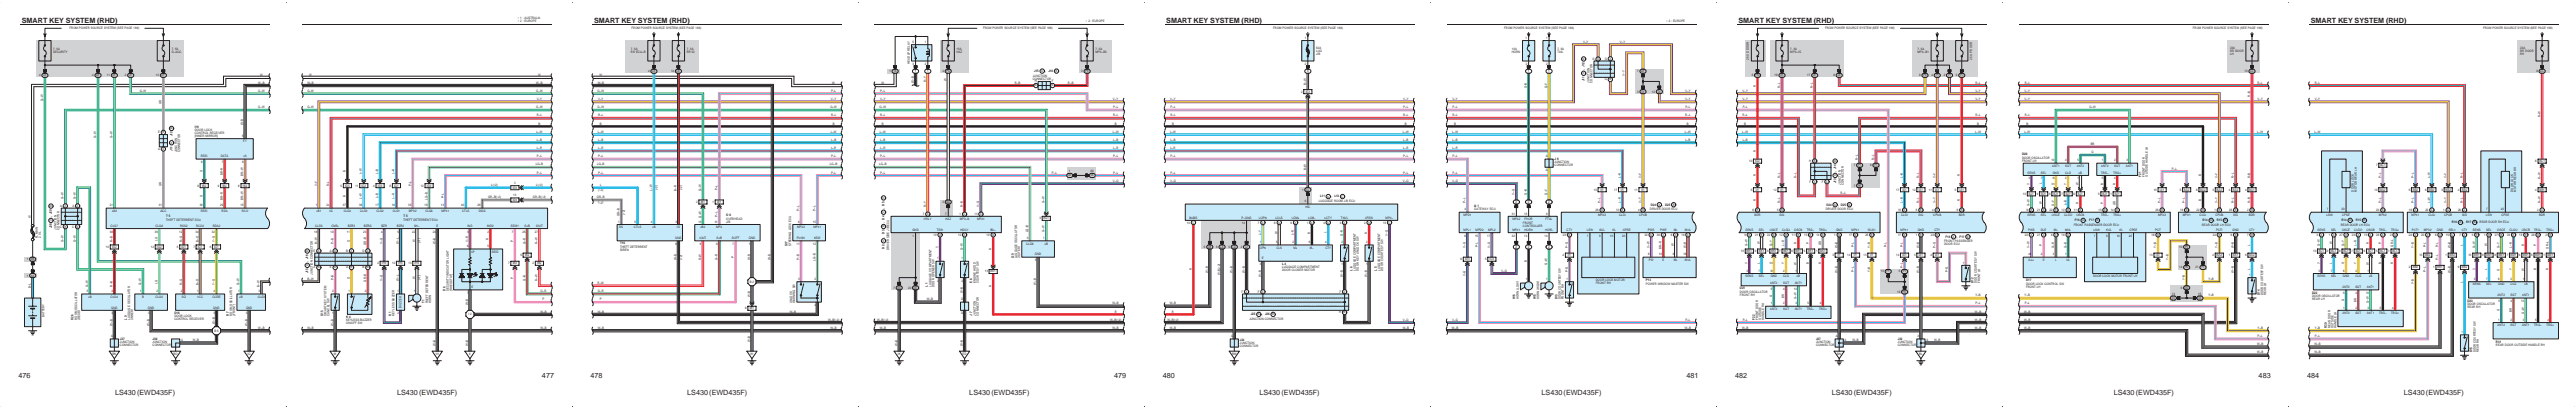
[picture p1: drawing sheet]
<svg xmlns="http://www.w3.org/2000/svg" width="1889mm" height="300mm" viewBox="0 0 1889 300" stroke-linecap="round" stroke-linejoin="round" font-family="sans-serif">
<defs><g id="words">
<g font-size="5.3" fill="#231f20">
<text x="16" y="17">SMART KEY SYSTEM (RHD)</text>
<text x="436" y="17">SMART KEY SYSTEM (RHD)</text>
<text x="856" y="17">SMART KEY SYSTEM (RHD)</text>
<text x="1275" y="17">SMART KEY SYSTEM (RHD)</text>
<text x="1695" y="17">SMART KEY SYSTEM (RHD)</text>
<text x="13" y="277">476</text>
<text x="398" y="277">477</text>
<text x="433" y="277">478</text>
<text x="817" y="277">479</text>
<text x="853" y="277">480</text>
<text x="1237" y="277">481</text>
<text x="1273" y="277">482</text>
<text x="1657" y="277">483</text>
<text x="1693" y="277">484</text>
<text x="84" y="289">LS430 (EWD435F)</text>
<text x="291" y="289">LS430 (EWD435F)</text>
<text x="504" y="289">LS430 (EWD435F)</text>
<text x="711" y="289">LS430 (EWD435F)</text>
<text x="924" y="289">LS430 (EWD435F)</text>
<text x="1131" y="289">LS430 (EWD435F)</text>
<text x="1344" y="289">LS430 (EWD435F)</text>
<text x="1551" y="289">LS430 (EWD435F)</text>
<text x="1764" y="289">LS430 (EWD435F)</text>
</g>
<g font-size="2.4" fill="#231f20">
<text x="759" y="53">J15</text>
<text x="769" y="53">J16</text>
<text x="1163" y="49" transform="rotate(-90 1163 49)">J12</text>
<text x="1163" y="60" transform="rotate(-90 1163 60)">J11</text>
<text x="143" y="94">I19</text>
<text x="127" y="100" transform="rotate(-90 127 100)">J12</text>
<text x="127" y="110" transform="rotate(-90 127 110)">J11</text>
<text x="1483" y="114">D20</text>
<text x="1141" y="117">J 8</text>
<text x="1347" y="124" transform="rotate(-90 1347 124)">J14</text>
<text x="1571" y="130" transform="rotate(-90 1571 130)">F21</text>
<text x="1347" y="134" transform="rotate(-90 1347 134)">J13</text>
<text x="968" y="145">L11</text>
<text x="649" y="151" transform="rotate(-90 649 151)">D 5</text>
<text x="1082" y="152">G 1</text>
<text x="1211" y="151">D24</text>
<text x="1340" y="151">D24</text>
<text x="38" y="157" transform="rotate(-90 38 157)">J29</text>
<text x="122" y="159">T 5</text>
<text x="296" y="159">T 5</text>
<text x="533" y="159">O 6</text>
<text x="649" y="161" transform="rotate(-90 649 161)">D 4</text>
<text x="38" y="167" transform="rotate(-90 38 167)">J28</text>
<text x="1522" y="162">F16</text>
<text x="1616" y="162">R14</text>
<text x="1718" y="162">R14</text>
<text x="1799" y="164">R16</text>
<text x="649" y="172" transform="rotate(-90 649 172)">D 3</text>
<text x="455" y="179">T16</text>
<text x="1427" y="174">F16</text>
<text x="578" y="180" transform="rotate(-90 578 180)">S17</text>
<text x="649" y="182" transform="rotate(-90 649 182)">D 2</text>
<text x="226" y="190" transform="rotate(-90 226 190)">J16</text>
<text x="744" y="189" transform="rotate(-90 744 189)">L10</text>
<text x="941" y="194">L 4</text>
<text x="226" y="200" transform="rotate(-90 226 200)">J15</text>
<text x="992" y="198" transform="rotate(-90 992 198)">L 6</text>
<text x="1010" y="198" transform="rotate(-90 1010 198)">L 5</text>
<text x="713" y="207" transform="rotate(-90 713 207)">E 8</text>
<text x="1207" y="206">P13</text>
<text x="1448" y="207" transform="rotate(-90 1448 207)">D12</text>
<text x="1486" y="206">D17</text>
<text x="327" y="213" transform="rotate(-90 327 213)">R 6</text>
<text x="681" y="210" transform="rotate(-90 681 210)">L 1</text>
<text x="1276" y="212">D21</text>
<text x="1696" y="215">D22</text>
<text x="1112" y="219" transform="rotate(-90 1112 219)">H16</text>
<text x="1127" y="219" transform="rotate(-90 1127 219)">H15</text>
<text x="1143" y="219" transform="rotate(-90 1143 219)">D13</text>
<text x="1658" y="216" transform="rotate(-90 1658 216)">D14</text>
<text x="1810" y="221">D23</text>
<text x="312" y="222" transform="rotate(-90 312 222)">T 1</text>
<text x="128" y="230">D16</text>
<text x="168" y="231" transform="rotate(-90 168 231)">R 7</text>
<text x="237" y="231" transform="rotate(-90 237 231)">S15</text>
<text x="254" y="233">K 4</text>
<text x="287" y="231" transform="rotate(-90 287 231)">K 1</text>
<text x="713" y="231" transform="rotate(-90 713 231)">J 7</text>
<text x="918" y="231">J25</text>
<text x="928" y="231">J26</text>
<text x="54" y="234" transform="rotate(-90 54 234)">R26</text>
<text x="93" y="234" transform="rotate(-90 93 234)">L 9</text>
<text x="1287" y="234" transform="rotate(-90 1287 234)">F22</text>
<text x="1707" y="240" transform="rotate(-90 1707 240)">R30</text>
<text x="88" y="249">J27</text>
<text x="112" y="249">J30</text>
<text x="910" y="250">J24</text>
<text x="1332" y="249">J27</text>
<text x="1392" y="249">J22</text>
<text x="1831" y="251">R31</text>
<text x="1814" y="258" transform="rotate(-90 1814 258)">D15</text>
</g>
<g font-size="2.3" fill="#231f20">
<text x="380" y="14">∗ 1 : AUSTRALIA</text>
<text x="380" y="16">∗ 2 : EUROPE</text>
<text x="797" y="16">∗ 2 : EUROPE</text>
<text x="1222" y="16">∗ 2 : EUROPE</text>
<text x="51" y="21">FROM POWER SOURCE SYSTEM (SEE PAGE 188)</text>
<text x="463" y="21">FROM POWER SOURCE SYSTEM (SEE PAGE 188)</text>
<text x="721" y="21">FROM POWER SOURCE SYSTEM (SEE PAGE 188)</text>
<text x="934" y="21">FROM POWER SOURCE SYSTEM (SEE PAGE 188)</text>
<text x="1104" y="21">FROM POWER SOURCE SYSTEM (SEE PAGE 188)</text>
<text x="1339" y="21">FROM POWER SOURCE SYSTEM (SEE PAGE 188)</text>
<text x="1609" y="21">FROM POWER SOURCE SYSTEM (SEE PAGE 188)</text>
<text x="1822" y="21">FROM POWER SOURCE SYSTEM (SEE PAGE 188)</text>
<text x="957" y="28">1</text>
<text x="1119" y="28">1</text>
<text x="1134" y="28">1</text>
<text x="670" y="31">5</text>
<text x="679" y="31">1</text>
<text x="966" y="36">50A</text>
<text x="1161" y="31">V–Y</text>
<text x="1188" y="31">V–Y</text>
<text x="1636" y="36">20A</text>
<text x="1849" y="36">20A</text>
<text x="39" y="37">7. 5A</text>
<text x="39" y="39">SECURITY</text>
<text x="126" y="37">7. 5A</text>
<text x="126" y="39">D–ACC</text>
<text x="463" y="37">7. 5A</text>
<text x="463" y="39">RR ECU–B</text>
<text x="504" y="37">7. 5A</text>
<text x="504" y="39">RR IG</text>
<text x="702" y="37">15A</text>
<text x="702" y="39">HAZ</text>
<text x="804" y="37">7. 5A</text>
<text x="804" y="39">MPX–B3</text>
<text x="966" y="38">LUG</text>
<text x="966" y="40">J/B</text>
<text x="1109" y="37">10A</text>
<text x="1109" y="39">HORN</text>
<text x="1143" y="37">7. 5A</text>
<text x="1143" y="39">TAIL</text>
<text x="1313" y="37">7. 5A</text>
<text x="1313" y="39">MPX–IG</text>
<text x="1407" y="37">7. 5A</text>
<text x="1407" y="39">MPX–B1</text>
<text x="1636" y="38">RR DOOR</text>
<text x="1636" y="40">LH</text>
<text x="1849" y="38">RR DOOR</text>
<text x="1849" y="40">RH</text>
<text x="667" y="47" transform="rotate(-90 667 47)">HEAD LP RELAY</text>
<text x="670" y="48">3</text>
<text x="679" y="48">2</text>
<text x="957" y="48">2</text>
<text x="1119" y="48">2</text>
<text x="1134" y="48">2</text>
<text x="1163" y="44" transform="rotate(-90 1163 44)">B</text>
<text x="1168" y="44">G</text>
<text x="1172" y="44">A</text>
<text x="1177" y="44">G</text>
<text x="1181" y="44">A</text>
<text x="1283" y="44" transform="rotate(-90 1283 44)">25A D DOOR</text>
<text x="1447" y="44" transform="rotate(-90 1447 44)">25A P DOOR</text>
<text x="475" y="53">4</text>
<text x="478" y="53">LE</text>
<text x="492" y="53">14</text>
<text x="496" y="53">LE</text>
<text x="652" y="53">1</text>
<text x="655" y="53">1A</text>
<text x="671" y="53">1</text>
<text x="680" y="53">1</text>
<text x="691" y="53">4 PG</text>
<text x="764" y="53">A ,</text>
<text x="774" y="53">B</text>
<text x="793" y="53">3</text>
<text x="796" y="53">PE</text>
<text x="959" y="53">4</text>
<text x="1121" y="53">1</text>
<text x="1136" y="53">1</text>
<text x="1201" y="53">7</text>
<text x="1204" y="53">DF</text>
<text x="1647" y="53">10</text>
<text x="1651" y="53">LC</text>
<text x="1861" y="53">8</text>
<text x="1864" y="53">LC</text>
<text x="29" y="56">4</text>
<text x="32" y="56">DI</text>
<text x="68" y="56">4</text>
<text x="71" y="56">DF</text>
<text x="78" y="56">11</text>
<text x="83" y="56">DF</text>
<text x="92" y="56">2</text>
<text x="95" y="56">DF</text>
<text x="114" y="56">10</text>
<text x="118" y="56">DF</text>
<text x="191" y="55">W</text>
<text x="227" y="55">W</text>
<text x="395" y="55">W</text>
<text x="440" y="55">W</text>
<text x="694" y="59" transform="rotate(-90 694 59)">W</text>
<text x="758" y="56">JUNCTION</text>
<text x="758" y="59">CONNECTOR</text>
<text x="1163" y="54" transform="rotate(-90 1163 54)">A ,</text>
<text x="1177" y="59">G</text>
<text x="1181" y="59">B</text>
<text x="1192" y="56" transform="rotate(-90 1192 56)">V–Y</text>
<text x="1285" y="56">5 PG</text>
<text x="1302" y="56">19</text>
<text x="1306" y="56">DI</text>
<text x="1326" y="56">17</text>
<text x="1330" y="56">DF</text>
<text x="1345" y="56">8</text>
<text x="1348" y="56">DI</text>
<text x="1408" y="56">8</text>
<text x="1411" y="56">PE</text>
<text x="1417" y="56">4</text>
<text x="1420" y="56">PI</text>
<text x="1426" y="56">2</text>
<text x="1429" y="56">PI</text>
<text x="1435" y="56">5</text>
<text x="1438" y="56">PJ</text>
<text x="189" y="61">W–B</text>
<text x="226" y="61">W–B</text>
<text x="393" y="61">W–B</text>
<text x="438" y="61">W–B</text>
<text x="611" y="61">W</text>
<text x="647" y="61">W</text>
<text x="670" y="61" transform="rotate(-90 670 61)">W–B</text>
<text x="679" y="60" transform="rotate(-90 679 60)">R–Y</text>
<text x="745" y="61">R–B</text>
<text x="759" y="60">H</text>
<text x="759" y="63">B</text>
<text x="771" y="63">A</text>
<text x="772" y="60">F</text>
<text x="784" y="61">R–B</text>
<text x="958" y="62" transform="rotate(-90 958 62)">B–W</text>
<text x="1120" y="65" transform="rotate(-90 1120 65)">G–B</text>
<text x="1135" y="65" transform="rotate(-90 1135 65)">G–Y</text>
<text x="1166" y="61" transform="rotate(-90 1166 61)">JUNCTION</text>
<text x="1168" y="61" transform="rotate(-90 1168 61)">CONNECTOR</text>
<text x="1288" y="63" transform="rotate(-90 1288 63)">R</text>
<text x="1306" y="65" transform="rotate(-90 1306 65)">R–L</text>
<text x="1330" y="65" transform="rotate(-90 1330 65)">R–L</text>
<text x="1449" y="61">R–L</text>
<text x="1485" y="61">R–L</text>
<text x="1656" y="61">R–L</text>
<text x="1698" y="61">R–L</text>
<text x="102" y="67">G–W</text>
<text x="189" y="67">G–W</text>
<text x="225" y="67">G–W</text>
<text x="393" y="67">G–W</text>
<text x="438" y="67">G–W</text>
<text x="610" y="67">P–L</text>
<text x="646" y="67">P–L</text>
<text x="954" y="68">2</text>
<text x="958" y="68">IE2</text>
<text x="1201" y="68">3</text>
<text x="1204" y="68">DI</text>
<text x="1212" y="68">12</text>
<text x="1216" y="68">DI</text>
<text x="1236" y="67">V–Y</text>
<text x="1278" y="67">V–Y</text>
<text x="1449" y="67">V–Y</text>
<text x="1485" y="67">V–Y</text>
<text x="1651" y="71" transform="rotate(-90 1651 71)">R–B</text>
<text x="32" y="74" transform="rotate(-90 32 74)">G–W</text>
<text x="119" y="76" transform="rotate(-90 119 76)">GR</text>
<text x="394" y="73">V–Y</text>
<text x="439" y="73">V–Y</text>
<text x="610" y="73">V–Y</text>
<text x="646" y="73">V–Y</text>
<text x="817" y="73">V–Y</text>
<text x="859" y="73">V–Y</text>
<text x="1029" y="73">V–Y</text>
<text x="1066" y="73">V–Y</text>
<text x="1236" y="73">V–Y</text>
<text x="1278" y="73">V–Y</text>
<text x="1449" y="73">V–Y</text>
<text x="1485" y="73">V–Y</text>
<text x="1656" y="73">V–Y</text>
<text x="1698" y="73">V–Y</text>
<text x="189" y="79">G–W</text>
<text x="225" y="79">G–W</text>
<text x="393" y="79">G–W</text>
<text x="438" y="79">G–W</text>
<text x="609" y="79">G–W</text>
<text x="645" y="79">G–W</text>
<text x="817" y="79">P–L</text>
<text x="859" y="79">P–L</text>
<text x="1030" y="79">P–L</text>
<text x="1066" y="79">P–L</text>
<text x="1236" y="79">P–L</text>
<text x="1278" y="79">P–L</text>
<text x="1533" y="79">G–W</text>
<text x="394" y="85">R–L</text>
<text x="439" y="85">R–L</text>
<text x="610" y="85">R–L</text>
<text x="646" y="85">R–L</text>
<text x="817" y="85">R–L</text>
<text x="859" y="85">R–L</text>
<text x="1029" y="85">R–L</text>
<text x="1066" y="85">R–L</text>
<text x="1236" y="85">R–L</text>
<text x="1278" y="85">R–L</text>
<text x="1449" y="85">R–L</text>
<text x="1485" y="85">R–L</text>
<text x="1864" y="86" transform="rotate(-90 1864 86)">R–W</text>
<text x="127" y="95" transform="rotate(-90 127 95)">B</text>
<text x="179" y="92" transform="rotate(-90 179 92)">W–B</text>
<text x="395" y="91">B</text>
<text x="440" y="91">B</text>
<text x="611" y="91">B</text>
<text x="647" y="91">B</text>
<text x="818" y="91">B</text>
<text x="860" y="91">B</text>
<text x="1031" y="91">B</text>
<text x="1067" y="91">B</text>
<text x="1238" y="91">B</text>
<text x="1280" y="91">B</text>
<text x="1451" y="91">B</text>
<text x="1487" y="91">B</text>
<text x="71" y="101" transform="rotate(-90 71 101)">G–W</text>
<text x="83" y="101" transform="rotate(-90 83 101)">G–W</text>
<text x="116" y="98">E</text>
<text x="119" y="98">B</text>
<text x="143" y="96">DOOR LOCK</text>
<text x="143" y="98">CONTROL RECEIVER</text>
<text x="143" y="101">[INNER MIRROR]</text>
<text x="178" y="100">5</text>
<text x="394" y="97">L–W</text>
<text x="439" y="97">L–W</text>
<text x="609" y="97">L–W</text>
<text x="646" y="97">L–W</text>
<text x="816" y="97">L–W</text>
<text x="858" y="97">L–W</text>
<text x="1029" y="97">L–W</text>
<text x="1065" y="97">L–W</text>
<text x="1236" y="97">L–W</text>
<text x="1278" y="97">L–W</text>
<text x="1449" y="97">L–W</text>
<text x="1485" y="97">L–W</text>
<text x="1656" y="97">L–W</text>
<text x="1698" y="97">L–W</text>
<text x="127" y="105" transform="rotate(-90 127 105)">A ,</text>
<text x="179" y="104">E1</text>
<text x="394" y="103">L–B</text>
<text x="439" y="103">L–B</text>
<text x="610" y="103">L–B</text>
<text x="646" y="103">L–B</text>
<text x="817" y="103">L–B</text>
<text x="859" y="103">L–B</text>
<text x="1030" y="103">L–B</text>
<text x="1066" y="103">L–B</text>
<text x="1236" y="103">L–B</text>
<text x="1278" y="103">L–B</text>
<text x="1534" y="106">BR</text>
<text x="116" y="110">A</text>
<text x="119" y="110">A</text>
<text x="130" y="112" transform="rotate(-90 130 112)">JUNCTION</text>
<text x="132" y="112" transform="rotate(-90 132 112)">CONNECTOR</text>
<text x="394" y="109">L–R</text>
<text x="439" y="109">L–R</text>
<text x="610" y="109">L–R</text>
<text x="646" y="109">L–R</text>
<text x="817" y="109">L–R</text>
<text x="859" y="109">L–R</text>
<text x="1029" y="109">L–R</text>
<text x="1066" y="109">L–R</text>
<text x="1288" y="111" transform="rotate(-90 1288 111)">R</text>
<text x="1534" y="112">G</text>
<text x="147" y="115">RSSI</text>
<text x="148" y="120">6</text>
<text x="162" y="115">DATA</text>
<text x="163" y="120">7</text>
<text x="178" y="120">8</text>
<text x="179" y="115">+5</text>
<text x="394" y="115">P–L</text>
<text x="439" y="115">P–L</text>
<text x="610" y="115">P–L</text>
<text x="646" y="115">P–L</text>
<text x="817" y="115">P–L</text>
<text x="859" y="115">P–L</text>
<text x="1030" y="115">P–L</text>
<text x="1066" y="115">P–L</text>
<text x="1134" y="115">A</text>
<text x="1141" y="120">JUNCTION</text>
<text x="1283" y="119">10</text>
<text x="1288" y="119">IG2</text>
<text x="1327" y="119">H</text>
<text x="1331" y="119">B</text>
<text x="1347" y="119" transform="rotate(-90 1347 119)">B</text>
<text x="1363" y="117" transform="rotate(-90 1363 117)">R–L</text>
<text x="1375" y="117" transform="rotate(-90 1375 117)">R–L</text>
<text x="1483" y="116">DOOR OSCILLATOR</text>
<text x="1483" y="118">FRONT LH</text>
<text x="1505" y="118">10</text>
<text x="1515" y="118">4</text>
<text x="1524" y="118">5</text>
<text x="1542" y="118">1</text>
<text x="1551" y="118">2</text>
<text x="1560" y="118">3</text>
<text x="1860" y="119">6</text>
<text x="1863" y="119">BC1</text>
<text x="393" y="121">LG–B</text>
<text x="438" y="121">LG–B</text>
<text x="609" y="121">LG–B</text>
<text x="645" y="121">LG–B</text>
<text x="958" y="125" transform="rotate(-90 958 125)">B–W</text>
<text x="1134" y="126">A</text>
<text x="1141" y="122">CONNECTOR</text>
<text x="1360" y="122">7</text>
<text x="1363" y="122">PI</text>
<text x="1372" y="122">9</text>
<text x="1375" y="122">PI</text>
<text x="1506" y="122">ANT1</text>
<text x="1515" y="122">SGT</text>
<text x="1524" y="122">ANT2</text>
<text x="1542" y="122">ANT2</text>
<text x="1551" y="122">SGT</text>
<text x="1560" y="122">ANT1</text>
<text x="1593" y="124">P–L</text>
<text x="1743" y="122">7</text>
<text x="1746" y="122">BC1</text>
<text x="149" y="126" transform="rotate(-90 149 126)">G</text>
<text x="164" y="128" transform="rotate(-90 164 128)">BR–R</text>
<text x="179" y="129" transform="rotate(-90 179 129)">BR–W</text>
<text x="254" y="126" transform="rotate(-90 254 126)">B</text>
<text x="266" y="128" transform="rotate(-90 266 128)">L–W</text>
<text x="278" y="128" transform="rotate(-90 278 128)">L–B</text>
<text x="290" y="128" transform="rotate(-90 290 128)">L–R</text>
<text x="394" y="127">P–L</text>
<text x="439" y="127">P–L</text>
<text x="610" y="127">P–L</text>
<text x="646" y="127">P–L</text>
<text x="772" y="127">P–L</text>
<text x="783" y="129">DE</text>
<text x="784" y="126">1</text>
<text x="800" y="126">20</text>
<text x="800" y="129">DI</text>
<text x="817" y="127">P–L</text>
<text x="859" y="127">P–L</text>
<text x="1030" y="127">P–L</text>
<text x="1066" y="127">P–L</text>
<text x="1189" y="131" transform="rotate(-90 1189 131)">L–R</text>
<text x="1204" y="131" transform="rotate(-90 1204 131)">V–Y</text>
<text x="1288" y="129" transform="rotate(-90 1288 129)">R</text>
<text x="1306" y="131" transform="rotate(-90 1306 131)">R–L</text>
<text x="1318" y="131" transform="rotate(-90 1318 131)">R–L</text>
<text x="1347" y="129" transform="rotate(-90 1347 129)">A ,</text>
<text x="1396" y="131" transform="rotate(-90 1396 131)">L–B</text>
<text x="1408" y="131" transform="rotate(-90 1408 131)">R–L</text>
<text x="1420" y="131" transform="rotate(-90 1420 131)">V–Y</text>
<text x="1438" y="129" transform="rotate(-90 1438 129)">R</text>
<text x="1487" y="127">SENS</text>
<text x="1488" y="132">3</text>
<text x="1497" y="132">7</text>
<text x="1497" y="127">SEL</text>
<text x="1506" y="127">GND</text>
<text x="1506" y="132">6</text>
<text x="1515" y="132">2</text>
<text x="1515" y="127">CLG</text>
<text x="1524" y="132">1</text>
<text x="1525" y="127">+B</text>
<text x="1541" y="127">TRG–</text>
<text x="1542" y="132">5</text>
<text x="1550" y="127">TRG+</text>
<text x="1551" y="132">4</text>
<text x="1573" y="130" transform="rotate(-90 1573 130)">FRONT DOOR</text>
<text x="1576" y="130" transform="rotate(-90 1576 130)">OUTSIDE HANDLE LH</text>
<text x="1615" y="129" transform="rotate(-90 1615 129)">B</text>
<text x="1627" y="131" transform="rotate(-90 1627 131)">V–Y</text>
<text x="1639" y="131" transform="rotate(-90 1639 131)">R–L</text>
<text x="1651" y="131" transform="rotate(-90 1651 131)">R–B</text>
<text x="1747" y="131" transform="rotate(-90 1747 131)">P–L</text>
<text x="1771" y="131" transform="rotate(-90 1771 131)">P–L</text>
<text x="1783" y="131" transform="rotate(-90 1783 131)">L–W</text>
<text x="1795" y="131" transform="rotate(-90 1795 131)">V–Y</text>
<text x="1807" y="131" transform="rotate(-90 1807 131)">R–L</text>
<text x="1864" y="131" transform="rotate(-90 1864 131)">R–W</text>
<text x="119" y="136" transform="rotate(-90 119 136)">GR</text>
<text x="145" y="137">8</text>
<text x="148" y="137">IB2</text>
<text x="160" y="137">9</text>
<text x="163" y="137">IB2</text>
<text x="175" y="137">6</text>
<text x="178" y="137">IB2</text>
<text x="233" y="137" transform="rotate(-90 233 137)">V–Y</text>
<text x="242" y="137" transform="rotate(-90 242 137)">R–L</text>
<text x="250" y="137">5</text>
<text x="253" y="137">ID3</text>
<text x="261" y="137">11</text>
<text x="265" y="137">IG2</text>
<text x="274" y="137">4</text>
<text x="277" y="137">ID3</text>
<text x="286" y="137">8</text>
<text x="289" y="137">IG1</text>
<text x="302" y="137" transform="rotate(-90 302 137)">P–L</text>
<text x="309" y="137">12</text>
<text x="313" y="137">ID3</text>
<text x="360" y="136">L(∗2)</text>
<text x="377" y="135">3</text>
<text x="393" y="136">L(∗2)</text>
<text x="440" y="136">L</text>
<text x="816" y="133">V–G</text>
<text x="858" y="133">V–G</text>
<text x="1029" y="133">V–G</text>
<text x="1065" y="133">V–G</text>
<text x="1328" y="134">F</text>
<text x="1331" y="134">A</text>
<text x="1337" y="134">F</text>
<text x="1340" y="134">A</text>
<text x="1351" y="136" transform="rotate(-90 1351 136)">JUNCTION</text>
<text x="1353" y="136" transform="rotate(-90 1353 136)">CONNECTOR</text>
<text x="1360" y="137">7</text>
<text x="1363" y="137">PE</text>
<text x="1489" y="135" transform="rotate(-90 1489 135)">V</text>
<text x="1498" y="135" transform="rotate(-90 1498 135)">L</text>
<text x="1507" y="135" transform="rotate(-90 1507 135)">O</text>
<text x="1516" y="135" transform="rotate(-90 1516 135)">Y</text>
<text x="1525" y="136" transform="rotate(-90 1525 136)">W</text>
<text x="1543" y="135" transform="rotate(-90 1543 135)">B</text>
<text x="1552" y="135" transform="rotate(-90 1552 135)">R</text>
<text x="376" y="138">ID3</text>
<text x="439" y="140">(∗2)</text>
<text x="478" y="140" transform="rotate(-90 478 140)">L–W</text>
<text x="482" y="139" transform="rotate(-90 482 139)">(∗2)</text>
<text x="496" y="140" transform="rotate(-90 496 140)">B–R</text>
<text x="500" y="139" transform="rotate(-90 500 139)">(∗2)</text>
<text x="514" y="140" transform="rotate(-90 514 140)">G–W</text>
<text x="526" y="140" transform="rotate(-90 526 140)">P–L</text>
<text x="955" y="140">1</text>
<text x="958" y="140">LL</text>
<text x="1111" y="143" transform="rotate(-90 1111 143)">V–G</text>
<text x="1120" y="143" transform="rotate(-90 1120 143)">G–B</text>
<text x="1135" y="143" transform="rotate(-90 1135 143)">G–Y</text>
<text x="1169" y="140">10</text>
<text x="1174" y="140">II1</text>
<text x="1184" y="140">17</text>
<text x="1189" y="140">II1</text>
<text x="1199" y="140">11</text>
<text x="1204" y="140">II1</text>
<text x="1284" y="140">5</text>
<text x="1288" y="140">II1</text>
<text x="1301" y="140">12</text>
<text x="1306" y="140">II1</text>
<text x="1350" y="142">R–L</text>
<text x="1391" y="140">17</text>
<text x="1396" y="140">IA1</text>
<text x="1403" y="140">12</text>
<text x="1408" y="140">IA1</text>
<text x="1415" y="140">11</text>
<text x="1420" y="140">IA1</text>
<text x="1434" y="140">5</text>
<text x="1438" y="140">IA1</text>
<text x="1484" y="143">10</text>
<text x="1489" y="143">BJ1</text>
<text x="1494" y="143">9</text>
<text x="1497" y="143">BJ1</text>
<text x="1503" y="143">8</text>
<text x="1506" y="143">BJ1</text>
<text x="1512" y="143">7</text>
<text x="1515" y="143">BJ1</text>
<text x="1521" y="143">6</text>
<text x="1524" y="143">BJ1</text>
<text x="1539" y="143">5</text>
<text x="1542" y="143">BJ1</text>
<text x="1548" y="143">1</text>
<text x="1551" y="143">BJ1</text>
<text x="1580" y="140">10</text>
<text x="1585" y="140">IA1</text>
<text x="1599" y="140">5</text>
<text x="1602" y="140">BA2</text>
<text x="1611" y="140">6</text>
<text x="1614" y="140">BA2</text>
<text x="1623" y="140">3</text>
<text x="1626" y="140">BA2</text>
<text x="1635" y="140">4</text>
<text x="1638" y="140">BA2</text>
<text x="1647" y="140">4</text>
<text x="1650" y="140">BA1</text>
<text x="1727" y="140" transform="rotate(-90 1727 140)">DOOR LOCK</text>
<text x="1729" y="140" transform="rotate(-90 1729 140)">MOTOR REAR LH</text>
<text x="1742" y="140">10</text>
<text x="1746" y="140">BA2</text>
<text x="1767" y="140">5</text>
<text x="1770" y="140">BB2</text>
<text x="1779" y="140">6</text>
<text x="1782" y="140">BB2</text>
<text x="1791" y="140">3</text>
<text x="1794" y="140">BB2</text>
<text x="1803" y="140">4</text>
<text x="1806" y="140">BB2</text>
<text x="1844" y="141" transform="rotate(-90 1844 141)">DOOR LOCK</text>
<text x="1846" y="141" transform="rotate(-90 1846 141)">MOTOR REAR RH</text>
<text x="1860" y="140">4</text>
<text x="1863" y="140">BB1</text>
<text x="47" y="146" transform="rotate(-90 47 146)">G–W</text>
<text x="56" y="146" transform="rotate(-90 56 146)">G–W</text>
<text x="149" y="144" transform="rotate(-90 149 144)">G</text>
<text x="164" y="146" transform="rotate(-90 164 146)">BR–R</text>
<text x="179" y="147" transform="rotate(-90 179 147)">BR–W</text>
<text x="254" y="144" transform="rotate(-90 254 144)">B</text>
<text x="266" y="146" transform="rotate(-90 266 146)">L–W</text>
<text x="278" y="145" transform="rotate(-90 278 145)">L–B</text>
<text x="290" y="146" transform="rotate(-90 290 146)">L–R</text>
<text x="314" y="146" transform="rotate(-90 314 146)">LG–B</text>
<text x="326" y="145" transform="rotate(-90 326 145)">P–L</text>
<text x="358" y="145">GR–B(∗2)</text>
<text x="376" y="147">ID3</text>
<text x="377" y="144">13</text>
<text x="391" y="145">GR–B(∗2)</text>
<text x="438" y="145">GR–B</text>
<text x="439" y="149">(∗2)</text>
<text x="511" y="149">2</text>
<text x="514" y="149">IB1</text>
<text x="523" y="149">1</text>
<text x="526" y="149">IB1</text>
<text x="649" y="146" transform="rotate(-90 649 146)">D</text>
<text x="691" y="149">2 DG</text>
<text x="766" y="149" transform="rotate(-90 766 149)">G–W</text>
<text x="957" y="148">6</text>
<text x="968" y="148">LUGGAGE ROOM J/B ECU</text>
<text x="974" y="145">A , L13</text>
<text x="984" y="145">C</text>
<text x="1075" y="148" transform="rotate(-90 1075 148)">P–L</text>
<text x="1112" y="149">2</text>
<text x="1121" y="149">2</text>
<text x="1136" y="149">2</text>
<text x="1174" y="148" transform="rotate(-90 1174 148)">P–L</text>
<text x="1189" y="149" transform="rotate(-90 1189 149)">L–R</text>
<text x="1204" y="149" transform="rotate(-90 1204 149)">V–Y</text>
<text x="1288" y="147" transform="rotate(-90 1288 147)">R</text>
<text x="1306" y="149" transform="rotate(-90 1306 149)">R–L</text>
<text x="1396" y="148" transform="rotate(-90 1396 148)">L–B</text>
<text x="1408" y="149" transform="rotate(-90 1408 149)">R–L</text>
<text x="1420" y="149" transform="rotate(-90 1420 149)">V–Y</text>
<text x="1438" y="147" transform="rotate(-90 1438 147)">R</text>
<text x="1498" y="150" transform="rotate(-90 1498 150)">W</text>
<text x="1525" y="149" transform="rotate(-90 1525 149)">R</text>
<text x="1543" y="149" transform="rotate(-90 1543 149)">P</text>
<text x="1585" y="148" transform="rotate(-90 1585 148)">P–L</text>
<text x="1603" y="148" transform="rotate(-90 1603 148)">P–L</text>
<text x="1615" y="147" transform="rotate(-90 1615 147)">B</text>
<text x="1627" y="149" transform="rotate(-90 1627 149)">V–Y</text>
<text x="1639" y="149" transform="rotate(-90 1639 149)">R–L</text>
<text x="1651" y="149" transform="rotate(-90 1651 149)">R–B</text>
<text x="1747" y="148" transform="rotate(-90 1747 148)">P–L</text>
<text x="1771" y="148" transform="rotate(-90 1771 148)">P–L</text>
<text x="1783" y="149" transform="rotate(-90 1783 149)">L–W</text>
<text x="1795" y="149" transform="rotate(-90 1795 149)">V–Y</text>
<text x="1807" y="149" transform="rotate(-90 1807 149)">R–L</text>
<text x="1864" y="149" transform="rotate(-90 1864 149)">R–W</text>
<text x="38" y="152" transform="rotate(-90 38 152)">B</text>
<text x="44" y="152">A</text>
<text x="47" y="152">A</text>
<text x="53" y="152">A</text>
<text x="56" y="152">A</text>
<text x="81" y="151">21</text>
<text x="82" y="155">+B2</text>
<text x="117" y="151">31</text>
<text x="118" y="155">ACC</text>
<text x="146" y="151">30</text>
<text x="147" y="155">RSSI</text>
<text x="161" y="151">29</text>
<text x="163" y="155">RDA</text>
<text x="176" y="151">15</text>
<text x="177" y="155">RCO</text>
<text x="232" y="151">1</text>
<text x="232" y="155">+B1</text>
<text x="240" y="151">24</text>
<text x="242" y="155">IG</text>
<text x="252" y="151">37</text>
<text x="252" y="155">CLG4</text>
<text x="264" y="151">36</text>
<text x="264" y="155">CLG3</text>
<text x="276" y="151">17</text>
<text x="276" y="155">CLG2</text>
<text x="287" y="151">16</text>
<text x="288" y="155">CLG1</text>
<text x="299" y="151">33</text>
<text x="300" y="155">MPX2</text>
<text x="311" y="151">19</text>
<text x="312" y="155">CLG6</text>
<text x="323" y="151">13</text>
<text x="324" y="155">MPX1</text>
<text x="338" y="151">40</text>
<text x="339" y="155">CTLS</text>
<text x="350" y="151">26</text>
<text x="351" y="155">DIAG</text>
<text x="586" y="154" transform="rotate(-90 586 154)">P–L</text>
<text x="598" y="154" transform="rotate(-90 598 154)">P–L</text>
<text x="679" y="152" transform="rotate(-90 679 152)">R–Y</text>
<text x="706" y="152" transform="rotate(-90 706 152)">R–B</text>
<text x="718" y="152" transform="rotate(-90 718 152)">V–G</text>
<text x="958" y="152">HIC</text>
<text x="1074" y="154">4</text>
<text x="1082" y="154">GATEWAY ECU</text>
<text x="1171" y="155">26</text>
<text x="1175" y="155">B</text>
<text x="1186" y="155">10</text>
<text x="1190" y="155">B</text>
<text x="1202" y="155">4</text>
<text x="1205" y="155">B</text>
<text x="1210" y="154">DRIVER DOOR ECU</text>
<text x="1217" y="151">A , D25</text>
<text x="1227" y="151">B</text>
<text x="1286" y="155">6</text>
<text x="1289" y="155">B</text>
<text x="1304" y="155">5</text>
<text x="1307" y="155">B</text>
<text x="1339" y="154">DRIVER DOOR ECU</text>
<text x="1346" y="151">A , D25</text>
<text x="1356" y="151">B</text>
<text x="1392" y="155">10</text>
<text x="1397" y="155">B</text>
<text x="1406" y="155">5</text>
<text x="1409" y="155">B</text>
<text x="1418" y="155">4</text>
<text x="1421" y="155">B</text>
<text x="1436" y="155">6</text>
<text x="1439" y="155">B</text>
<text x="1487" y="155">9</text>
<text x="1489" y="151" transform="rotate(-90 1489 151)">G–W</text>
<text x="1490" y="155">B</text>
<text x="1495" y="155">21</text>
<text x="1499" y="155">B</text>
<text x="1504" y="155">22</text>
<text x="1507" y="151" transform="rotate(-90 1507 151)">G–Y</text>
<text x="1508" y="155">B</text>
<text x="1513" y="155">12</text>
<text x="1516" y="150" transform="rotate(-90 1516 150)">L–B</text>
<text x="1517" y="155">B</text>
<text x="1522" y="155">11</text>
<text x="1526" y="155">B</text>
<text x="1539" y="155">13</text>
<text x="1544" y="155">B</text>
<text x="1548" y="155">14</text>
<text x="1552" y="150" transform="rotate(-90 1552 150)">GR</text>
<text x="1553" y="155">B</text>
<text x="1581" y="155">26</text>
<text x="1586" y="155">B</text>
<text x="1599" y="155">18</text>
<text x="1604" y="155">B</text>
<text x="1611" y="155">22</text>
<text x="1615" y="155">B</text>
<text x="1625" y="155">1</text>
<text x="1627" y="155">B</text>
<text x="1635" y="155">26</text>
<text x="1639" y="155">B</text>
<text x="1649" y="155">2</text>
<text x="1651" y="155">B</text>
<text x="1707" y="154">7</text>
<text x="1718" y="154">20</text>
<text x="1743" y="155">20</text>
<text x="1747" y="155">B</text>
<text x="1767" y="155">18</text>
<text x="1771" y="155">A</text>
<text x="1779" y="155">22</text>
<text x="1783" y="155">A</text>
<text x="1792" y="155">1</text>
<text x="1795" y="155">A</text>
<text x="1803" y="155">26</text>
<text x="1807" y="155">A</text>
<text x="1824" y="154">7</text>
<text x="1835" y="154">20</text>
<text x="1861" y="155">2</text>
<text x="1864" y="155">A</text>
<text x="23" y="160" transform="rotate(-90 23 160)">W</text>
<text x="122" y="162">THEFT DETERRENT ECU</text>
<text x="296" y="162">THEFT DETERRENT ECU</text>
<text x="454" y="158" transform="rotate(-90 454 158)">GR–B</text>
<text x="458" y="157" transform="rotate(-90 458 157)">(∗2)</text>
<text x="514" y="160" transform="rotate(-90 514 160)">G–W</text>
<text x="526" y="159" transform="rotate(-90 526 159)">P–L</text>
<text x="533" y="161">OVERHEAD</text>
<text x="649" y="156" transform="rotate(-90 649 156)">C ,</text>
<text x="677" y="158">7</text>
<text x="678" y="161">HRLY</text>
<text x="680" y="158">A</text>
<text x="693" y="157">7</text>
<text x="694" y="161">HAZ</text>
<text x="704" y="158">1</text>
<text x="704" y="161">MPX–B</text>
<text x="707" y="158">C</text>
<text x="715" y="158">13</text>
<text x="717" y="161">MPX1</text>
<text x="719" y="158">A</text>
<text x="763" y="161">3</text>
<text x="766" y="161">BC1</text>
<text x="873" y="160">BUBS</text>
<text x="911" y="160">P–GND</text>
<text x="924" y="160">LOPN</text>
<text x="936" y="160">LCLS</text>
<text x="948" y="160">LCM+</text>
<text x="960" y="160">LCM–</text>
<text x="972" y="160">LCTY</text>
<text x="984" y="160">TKUL</text>
<text x="1001" y="160">LPSW</text>
<text x="1017" y="160">MPX–</text>
<text x="1074" y="158">MPD1</text>
<text x="1109" y="157">31</text>
<text x="1110" y="161">MPX2</text>
<text x="1118" y="157">15</text>
<text x="1119" y="161">FHOR</text>
<text x="1134" y="161">FTAL</text>
<text x="1134" y="157">9</text>
<text x="1173" y="158">MPX2</text>
<text x="1188" y="158">CLGI</text>
<text x="1202" y="158">CPUB</text>
<text x="1287" y="158">BDR</text>
<text x="1306" y="158">SIG</text>
<text x="1395" y="158">CLGI</text>
<text x="1407" y="158">SIG</text>
<text x="1418" y="158">CPUB</text>
<text x="1437" y="158">BDR</text>
<text x="1487" y="158">SENS</text>
<text x="1497" y="158">SEL</text>
<text x="1505" y="158">OSCE</text>
<text x="1514" y="158">CLGO</text>
<text x="1523" y="158">OSCB</text>
<text x="1541" y="158">TRG–</text>
<text x="1550" y="158">TRG+</text>
<text x="1583" y="158">MPX2</text>
<text x="1601" y="158">MPX1</text>
<text x="1614" y="158">CLGI</text>
<text x="1625" y="158">CPUB</text>
<text x="1638" y="158">SIG</text>
<text x="1650" y="158">BDR</text>
<text x="1707" y="158">LSW</text>
<text x="1718" y="158">CPSE</text>
<text x="1745" y="158">MPX2</text>
<text x="1769" y="158">MPX1</text>
<text x="1782" y="158">CLGI</text>
<text x="1793" y="158">CPUB</text>
<text x="1806" y="158">SIG</text>
<text x="1824" y="158">LSW</text>
<text x="1835" y="158">CPSE</text>
<text x="1863" y="158">BDR</text>
<text x="38" y="162" transform="rotate(-90 38 162)">A ,</text>
<text x="44" y="167">C</text>
<text x="47" y="167">B</text>
<text x="53" y="167">C</text>
<text x="56" y="167">B</text>
<text x="81" y="166">CLG7</text>
<text x="114" y="166">CLG8</text>
<text x="132" y="166">RSS2</text>
<text x="144" y="166">RCO2</text>
<text x="156" y="166">RDA2</text>
<text x="231" y="166">CLG5</text>
<text x="243" y="166">CNSL</text>
<text x="255" y="166">BZR3</text>
<text x="267" y="166">BZRG</text>
<text x="280" y="166">BZR</text>
<text x="291" y="166">BZR2</text>
<text x="304" y="166">SH–</text>
<text x="320" y="166">E</text>
<text x="343" y="166">IND</text>
<text x="357" y="166">IND2</text>
<text x="375" y="166">SSW1</text>
<text x="385" y="166">S+B</text>
<text x="393" y="166">IOUT</text>
<text x="454" y="163">1</text>
<text x="454" y="167">DS</text>
<text x="465" y="167">CTLS</text>
<text x="466" y="163">5</text>
<text x="478" y="163">4</text>
<text x="478" y="167">+B</text>
<text x="496" y="163">3</text>
<text x="497" y="167">IG</text>
<text x="512" y="163">13</text>
<text x="514" y="167">+B2</text>
<text x="524" y="163">31</text>
<text x="525" y="167">MPX</text>
<text x="533" y="163">J/B</text>
<text x="585" y="167">MPX2</text>
<text x="585" y="163">6</text>
<text x="596" y="163">15</text>
<text x="597" y="167">MPX1</text>
<text x="649" y="167" transform="rotate(-90 649 167)">B ,</text>
<text x="871" y="164">10</text>
<text x="875" y="164">C</text>
<text x="911" y="164">14</text>
<text x="923" y="164">7</text>
<text x="926" y="164">A</text>
<text x="935" y="164">6</text>
<text x="938" y="164">A</text>
<text x="947" y="164">8</text>
<text x="950" y="164">A</text>
<text x="959" y="164">1</text>
<text x="962" y="164">A</text>
<text x="971" y="164">4</text>
<text x="974" y="164">A</text>
<text x="983" y="164">3</text>
<text x="986" y="164">A</text>
<text x="1001" y="164">2</text>
<text x="1004" y="164">A</text>
<text x="1015" y="164">13</text>
<text x="1019" y="164">C</text>
<text x="1117" y="164">FRONT</text>
<text x="1117" y="166">CONTROLLER</text>
<text x="1521" y="166">FRONT PASSENGER DOOR ECU</text>
<text x="1528" y="162">A , F17</text>
<text x="1538" y="162">B</text>
<text x="1615" y="166">REAR DOOR LH ECU</text>
<text x="1621" y="162">A , R15</text>
<text x="1632" y="162">B</text>
<text x="1717" y="166">REAR DOOR LH ECU</text>
<text x="1723" y="162">A , R15</text>
<text x="1734" y="162">B</text>
<text x="1804" y="164">A , R17</text>
<text x="1815" y="164">B</text>
<text x="1819" y="164">REAR DOOR RH ECU</text>
<text x="42" y="168" transform="rotate(-90 42 168)">JUNCTION</text>
<text x="44" y="168" transform="rotate(-90 44 168)">CONNECTOR</text>
<text x="81" y="170">38</text>
<text x="114" y="170">39</text>
<text x="132" y="170">12</text>
<text x="143" y="170">34</text>
<text x="155" y="170">32</text>
<text x="231" y="170">18</text>
<text x="243" y="170">10</text>
<text x="255" y="170">11</text>
<text x="267" y="170">23</text>
<text x="280" y="170">4</text>
<text x="292" y="170">5</text>
<text x="302" y="170">22</text>
<text x="317" y="170">20</text>
<text x="343" y="170">3</text>
<text x="358" y="170">2</text>
<text x="376" y="170">7</text>
<text x="383" y="170">25</text>
<text x="392" y="170">27</text>
<text x="669" y="169">GND</text>
<text x="670" y="173">1</text>
<text x="685" y="173">10</text>
<text x="687" y="169">TSW</text>
<text x="689" y="173">D</text>
<text x="703" y="173">12</text>
<text x="705" y="169">HDCY</text>
<text x="707" y="173">A</text>
<text x="724" y="173">10</text>
<text x="727" y="169">BU–</text>
<text x="728" y="173">B</text>
<text x="754" y="170" transform="rotate(-90 754 170)">LG–B</text>
<text x="766" y="170" transform="rotate(-90 766 170)">G–W</text>
<text x="925" y="172" transform="rotate(-90 925 172)">L–Y</text>
<text x="937" y="172" transform="rotate(-90 937 172)">W</text>
<text x="949" y="173" transform="rotate(-90 949 173)">L–R</text>
<text x="961" y="171" transform="rotate(-90 961 171)">B</text>
<text x="973" y="171" transform="rotate(-90 973 171)">L</text>
<text x="985" y="173" transform="rotate(-90 985 173)">G–R</text>
<text x="1003" y="171" transform="rotate(-90 1003 171)">R</text>
<text x="1018" y="173" transform="rotate(-90 1018 173)">V–G</text>
<text x="1074" y="169">MPL1</text>
<text x="1074" y="173">6</text>
<text x="1082" y="173">15</text>
<text x="1083" y="169">MPD2</text>
<text x="1091" y="173">17</text>
<text x="1092" y="169">MPL2</text>
<text x="1109" y="173">32</text>
<text x="1110" y="169">MPX1</text>
<text x="1118" y="173">13</text>
<text x="1118" y="169">HORH</text>
<text x="1133" y="173">14</text>
<text x="1134" y="169">HORL</text>
<text x="1147" y="173">23</text>
<text x="1149" y="169">CTY</text>
<text x="1151" y="173">B</text>
<text x="1164" y="169">LSW</text>
<text x="1164" y="173">7</text>
<text x="1173" y="173">9</text>
<text x="1173" y="169">KUL</text>
<text x="1181" y="173">10</text>
<text x="1183" y="169">KL</text>
<text x="1190" y="173">20</text>
<text x="1191" y="169">CPSE</text>
<text x="1207" y="173">22</text>
<text x="1209" y="169">PWS</text>
<text x="1211" y="173">A</text>
<text x="1216" y="173">30</text>
<text x="1218" y="169">PWE</text>
<text x="1220" y="173">A</text>
<text x="1226" y="173">8</text>
<text x="1228" y="169">ML</text>
<text x="1229" y="173">A</text>
<text x="1234" y="173">19</text>
<text x="1236" y="169">MUL</text>
<text x="1238" y="173">A</text>
<text x="1280" y="173">9</text>
<text x="1281" y="169">SENS</text>
<text x="1283" y="173">B</text>
<text x="1288" y="173">21</text>
<text x="1290" y="169">SEL</text>
<text x="1292" y="173">B</text>
<text x="1297" y="173">22</text>
<text x="1298" y="169">OSCE</text>
<text x="1301" y="173">B</text>
<text x="1306" y="173">12</text>
<text x="1307" y="169">CLGO</text>
<text x="1310" y="173">B</text>
<text x="1315" y="173">11</text>
<text x="1316" y="169">OSCB</text>
<text x="1319" y="173">B</text>
<text x="1324" y="173">13</text>
<text x="1326" y="169">TRG–</text>
<text x="1328" y="173">B</text>
<text x="1333" y="173">14</text>
<text x="1335" y="169">TRG+</text>
<text x="1337" y="173">B</text>
<text x="1346" y="173">1</text>
<text x="1347" y="169">GND</text>
<text x="1349" y="173">B</text>
<text x="1357" y="173">17</text>
<text x="1358" y="169">MPX1</text>
<text x="1361" y="173">B</text>
<text x="1369" y="173">25</text>
<text x="1370" y="169">WLS1</text>
<text x="1373" y="173">B</text>
<text x="1392" y="173">17</text>
<text x="1394" y="169">MPX1</text>
<text x="1397" y="173">B</text>
<text x="1406" y="173">1</text>
<text x="1407" y="169">GND</text>
<text x="1409" y="173">B</text>
<text x="1416" y="173">23</text>
<text x="1419" y="169">CTY</text>
<text x="1421" y="173">B</text>
<text x="1486" y="173">22</text>
<text x="1488" y="169">PWS</text>
<text x="1490" y="173">A</text>
<text x="1495" y="173">27</text>
<text x="1497" y="169">DLE</text>
<text x="1499" y="173">A</text>
<text x="1505" y="173">8</text>
<text x="1507" y="169">ML</text>
<text x="1508" y="173">A</text>
<text x="1513" y="173">19</text>
<text x="1515" y="169">MUL</text>
<text x="1517" y="173">A</text>
<text x="1536" y="169">LSW</text>
<text x="1536" y="173">7</text>
<text x="1545" y="173">9</text>
<text x="1545" y="169">KUL</text>
<text x="1553" y="173">10</text>
<text x="1555" y="169">KL</text>
<text x="1562" y="173">20</text>
<text x="1562" y="169">CPSE</text>
<text x="1578" y="173">16</text>
<text x="1581" y="169">PCT</text>
<text x="1583" y="173">B</text>
<text x="1623" y="173">24</text>
<text x="1626" y="169">PCTI</text>
<text x="1627" y="173">B</text>
<text x="1637" y="173">6</text>
<text x="1638" y="169">GND</text>
<text x="1639" y="173">B</text>
<text x="1649" y="173">7</text>
<text x="1650" y="169">CTY</text>
<text x="1651" y="173">B</text>
<text x="1700" y="173">3</text>
<text x="1700" y="169">SENS</text>
<text x="1702" y="173">A</text>
<text x="1709" y="173">1</text>
<text x="1710" y="169">SEL</text>
<text x="1711" y="173">A</text>
<text x="1716" y="173">27</text>
<text x="1718" y="169">OSCE</text>
<text x="1720" y="173">A</text>
<text x="1725" y="173">23</text>
<text x="1727" y="169">CLGO</text>
<text x="1729" y="173">A</text>
<text x="1734" y="173">13</text>
<text x="1736" y="169">OSCB</text>
<text x="1738" y="173">A</text>
<text x="1743" y="173">28</text>
<text x="1745" y="169">TRG–</text>
<text x="1747" y="173">A</text>
<text x="1754" y="173">2</text>
<text x="1754" y="169">TRG+</text>
<text x="1756" y="173">A</text>
<text x="1767" y="173">24</text>
<text x="1769" y="169">PCT1</text>
<text x="1771" y="173">A</text>
<text x="1776" y="173">20</text>
<text x="1778" y="169">MPX2</text>
<text x="1780" y="173">A</text>
<text x="1786" y="173">6</text>
<text x="1788" y="169">GND</text>
<text x="1789" y="173">A</text>
<text x="1794" y="173">15</text>
<text x="1797" y="169">SEL1</text>
<text x="1798" y="173">A</text>
<text x="1804" y="173">7</text>
<text x="1806" y="169">CTY</text>
<text x="1807" y="173">A</text>
<text x="1813" y="173">3</text>
<text x="1814" y="169">SENS</text>
<text x="1816" y="173">B</text>
<text x="1822" y="173">1</text>
<text x="1824" y="169">SEL</text>
<text x="1825" y="173">B</text>
<text x="1830" y="173">27</text>
<text x="1832" y="169">OSCE</text>
<text x="1834" y="173">B</text>
<text x="1839" y="173">23</text>
<text x="1841" y="169">CLGO</text>
<text x="1843" y="173">B</text>
<text x="1848" y="173">13</text>
<text x="1850" y="169">OSCB</text>
<text x="1852" y="173">B</text>
<text x="1857" y="173">28</text>
<text x="1859" y="169">TRG–</text>
<text x="1861" y="173">B</text>
<text x="1867" y="173">2</text>
<text x="1868" y="169">TRG+</text>
<text x="1870" y="173">B</text>
<text x="28" y="175" transform="rotate(-90 28 175)">FL MAIN</text>
<text x="30" y="175" transform="rotate(-90 30 175)">2. 0L</text>
<text x="47" y="177" transform="rotate(-90 47 177)">G–W</text>
<text x="56" y="177" transform="rotate(-90 56 177)">G–W</text>
<text x="83" y="177" transform="rotate(-90 83 177)">R–B</text>
<text x="116" y="176" transform="rotate(-90 116 176)">LG</text>
<text x="134" y="177" transform="rotate(-90 134 177)">R–G</text>
<text x="146" y="177" transform="rotate(-90 146 177)">B–O</text>
<text x="158" y="177" transform="rotate(-90 158 177)">Y–G</text>
<text x="233" y="179" transform="rotate(-90 233 179)">B–W</text>
<text x="245" y="179" transform="rotate(-90 245 179)">P–B</text>
<text x="257" y="177" transform="rotate(-90 257 177)">O</text>
<text x="269" y="179" transform="rotate(-90 269 179)">GR–R</text>
<text x="281" y="179" transform="rotate(-90 281 179)">V–G</text>
<text x="293" y="179" transform="rotate(-90 293 179)">W–L</text>
<text x="305" y="178" transform="rotate(-90 305 178)">W</text>
<text x="308" y="178" transform="rotate(-90 308 178)">(∗1)</text>
<text x="320" y="179" transform="rotate(-90 320 179)">W–B</text>
<text x="343" y="177" transform="rotate(-90 343 177)">V–R</text>
<text x="358" y="176" transform="rotate(-90 358 176)">R</text>
<text x="376" y="177" transform="rotate(-90 376 177)">P</text>
<text x="385" y="179" transform="rotate(-90 385 179)">G–R</text>
<text x="394" y="179" transform="rotate(-90 394 179)">R–W</text>
<text x="495" y="175">GND</text>
<text x="496" y="179">6</text>
<text x="513" y="175">IOUT</text>
<text x="514" y="179">8</text>
<text x="526" y="179">9</text>
<text x="526" y="175">S+B</text>
<text x="537" y="175">SOFF</text>
<text x="538" y="179">7</text>
<text x="549" y="175">GND</text>
<text x="549" y="179">1</text>
<text x="584" y="179">11</text>
<text x="585" y="175">PUSH</text>
<text x="596" y="179">12</text>
<text x="597" y="175">KSW</text>
<text x="649" y="177" transform="rotate(-90 649 177)">A ,</text>
<text x="753" y="179">CLG6</text>
<text x="753" y="175">3</text>
<text x="765" y="175">1</text>
<text x="766" y="179">+B</text>
<text x="924" y="178">1</text>
<text x="936" y="178">5</text>
<text x="948" y="178">2</text>
<text x="960" y="178">6</text>
<text x="972" y="178">4</text>
<text x="984" y="178">2</text>
<text x="1002" y="178">2</text>
<text x="1291" y="179" transform="rotate(-90 1291 179)">W</text>
<text x="1318" y="179" transform="rotate(-90 1318 179)">R</text>
<text x="1327" y="179" transform="rotate(-90 1327 179)">P</text>
<text x="1336" y="180" transform="rotate(-90 1336 180)">GR</text>
<text x="1426" y="178">FRONT PASSENGER</text>
<text x="1426" y="180">DOOR ECU</text>
<text x="1433" y="174">A , F17</text>
<text x="1443" y="174">B</text>
<text x="1711" y="179" transform="rotate(-90 1711 179)">W</text>
<text x="1738" y="179" transform="rotate(-90 1738 179)">R</text>
<text x="1747" y="179" transform="rotate(-90 1747 179)">P</text>
<text x="78" y="182">10</text>
<text x="82" y="182">IG2</text>
<text x="111" y="182">12</text>
<text x="115" y="182">IG2</text>
<text x="130" y="182">5</text>
<text x="133" y="182">IG1</text>
<text x="142" y="182">7</text>
<text x="145" y="182">IG1</text>
<text x="154" y="182">6</text>
<text x="157" y="182">IG1</text>
<text x="226" y="185" transform="rotate(-90 226 185)">B</text>
<text x="230" y="185">E</text>
<text x="233" y="185">A</text>
<text x="242" y="185">A</text>
<text x="245" y="185">A</text>
<text x="254" y="185">B</text>
<text x="257" y="185">A</text>
<text x="266" y="185">D</text>
<text x="269" y="185">A</text>
<text x="343" y="181">6</text>
<text x="346" y="185">LP</text>
<text x="358" y="181">5</text>
<text x="361" y="185">SEID</text>
<text x="455" y="182">THEFT DETERRENT</text>
<text x="455" y="184">SIREN</text>
<text x="580" y="180" transform="rotate(-90 580 180)">STEERING LOCK ECU</text>
<text x="652" y="183" transform="rotate(-90 652 183)">DRIVER SIDE J/B ECU</text>
<text x="688" y="182" transform="rotate(-90 688 182)">V</text>
<text x="706" y="183" transform="rotate(-90 706 183)">G–W</text>
<text x="727" y="183" transform="rotate(-90 727 183)">R</text>
<text x="883" y="182">6</text>
<text x="886" y="182">LB</text>
<text x="892" y="182">6</text>
<text x="895" y="182">LA</text>
<text x="901" y="182">5</text>
<text x="904" y="182">LA</text>
<text x="910" y="182">2</text>
<text x="914" y="182">LI</text>
<text x="924" y="182">OPN</text>
<text x="936" y="182">CLS</text>
<text x="949" y="182">M+</text>
<text x="961" y="182">M–</text>
<text x="972" y="182">CTY</text>
<text x="1075" y="182" transform="rotate(-90 1075 182)">V–G</text>
<text x="1084" y="181" transform="rotate(-90 1084 181)">P–L</text>
<text x="1093" y="182" transform="rotate(-90 1093 182)">V–G</text>
<text x="1112" y="182">2</text>
<text x="1121" y="182">2</text>
<text x="1136" y="182">2</text>
<text x="1150" y="182" transform="rotate(-90 1150 182)">P–G</text>
<text x="1210" y="182" transform="rotate(-90 1210 182)">V–W</text>
<text x="1219" y="182" transform="rotate(-90 1219 182)">BR–R</text>
<text x="1228" y="181" transform="rotate(-90 1228 181)">W</text>
<text x="1237" y="182" transform="rotate(-90 1237 182)">W–R</text>
<text x="1277" y="185">10</text>
<text x="1281" y="185">BK1</text>
<text x="1282" y="180" transform="rotate(-90 1282 180)">G–W</text>
<text x="1287" y="185">9</text>
<text x="1290" y="185">BK1</text>
<text x="1296" y="185">8</text>
<text x="1299" y="185">BK1</text>
<text x="1300" y="180" transform="rotate(-90 1300 180)">G–Y</text>
<text x="1305" y="185">7</text>
<text x="1308" y="185">BK1</text>
<text x="1309" y="180" transform="rotate(-90 1309 180)">L–R</text>
<text x="1314" y="185">6</text>
<text x="1317" y="185">BK1</text>
<text x="1323" y="185">5</text>
<text x="1326" y="185">BK1</text>
<text x="1332" y="185">1</text>
<text x="1335" y="185">BK1</text>
<text x="1348" y="182" transform="rotate(-90 1348 182)">W–B</text>
<text x="1360" y="181" transform="rotate(-90 1360 181)">P–L</text>
<text x="1372" y="182" transform="rotate(-90 1372 182)">Y–B</text>
<text x="1384" y="181" transform="rotate(-90 1384 181)">P–L</text>
<text x="1396" y="181" transform="rotate(-90 1396 181)">P–L</text>
<text x="1408" y="182" transform="rotate(-90 1408 182)">W–B</text>
<text x="1420" y="182" transform="rotate(-90 1420 182)">P–G</text>
<text x="1489" y="182" transform="rotate(-90 1489 182)">V–W</text>
<text x="1498" y="180" transform="rotate(-90 1498 180)">P</text>
<text x="1507" y="182" transform="rotate(-90 1507 182)">G–R</text>
<text x="1516" y="182" transform="rotate(-90 1516 182)">G–B</text>
<text x="1582" y="182" transform="rotate(-90 1582 182)">Y–B</text>
<text x="1599" y="182">10</text>
<text x="1603" y="182">PI</text>
<text x="1627" y="182" transform="rotate(-90 1627 182)">Y–B</text>
<text x="1639" y="182" transform="rotate(-90 1639 182)">W–B</text>
<text x="1651" y="180" transform="rotate(-90 1651 180)">L</text>
<text x="1697" y="185">10</text>
<text x="1701" y="185">BL1</text>
<text x="1702" y="180" transform="rotate(-90 1702 180)">G–W</text>
<text x="1707" y="185">9</text>
<text x="1710" y="185">BL1</text>
<text x="1716" y="185">8</text>
<text x="1719" y="185">BL1</text>
<text x="1720" y="180" transform="rotate(-90 1720 180)">G–Y</text>
<text x="1725" y="185">7</text>
<text x="1728" y="185">BL1</text>
<text x="1729" y="180" transform="rotate(-90 1729 180)">L–R</text>
<text x="1734" y="185">6</text>
<text x="1737" y="185">BL1</text>
<text x="1743" y="185">5</text>
<text x="1746" y="185">BL1</text>
<text x="1752" y="185">1</text>
<text x="1755" y="185">BL1</text>
<text x="1756" y="181" transform="rotate(-90 1756 181)">GR–L</text>
<text x="1771" y="182" transform="rotate(-90 1771 182)">Y–B</text>
<text x="1780" y="181" transform="rotate(-90 1780 181)">P–L</text>
<text x="1789" y="181" transform="rotate(-90 1789 181)">P–L</text>
<text x="1798" y="182" transform="rotate(-90 1798 182)">W–B</text>
<text x="1807" y="180" transform="rotate(-90 1807 180)">L</text>
<text x="1816" y="182" transform="rotate(-90 1816 182)">G–W</text>
<text x="1825" y="181" transform="rotate(-90 1825 181)">W</text>
<text x="1834" y="182" transform="rotate(-90 1834 182)">G–Y</text>
<text x="1843" y="182" transform="rotate(-90 1843 182)">L–R</text>
<text x="1852" y="180" transform="rotate(-90 1852 180)">R</text>
<text x="1861" y="180" transform="rotate(-90 1861 180)">P</text>
<text x="1870" y="182" transform="rotate(-90 1870 182)">GR–L</text>
<text x="20" y="191">1</text>
<text x="23" y="191">4B</text>
<text x="382" y="188">5</text>
<text x="385" y="188">IB2</text>
<text x="496" y="191" transform="rotate(-90 496 191)">W–B</text>
<text x="500" y="190" transform="rotate(-90 500 190)">(∗2)</text>
<text x="514" y="191" transform="rotate(-90 514 191)">R–W</text>
<text x="526" y="191" transform="rotate(-90 526 191)">G–R</text>
<text x="538" y="189" transform="rotate(-90 538 189)">P</text>
<text x="550" y="191" transform="rotate(-90 550 191)">W–B</text>
<text x="565" y="191" transform="rotate(-90 565 191)">W–B</text>
<text x="586" y="191" transform="rotate(-90 586 191)">P–B</text>
<text x="598" y="191" transform="rotate(-90 598 191)">LG–B</text>
<text x="687" y="190">1</text>
<text x="705" y="190">1</text>
<text x="746" y="189" transform="rotate(-90 746 189)">LUGGAGE OSCILLATOR</text>
<text x="748" y="189" transform="rotate(-90 748 189)">(OUTER)</text>
<text x="759" y="187">GND</text>
<text x="759" y="191">5</text>
<text x="926" y="190">E</text>
<text x="1072" y="191">6</text>
<text x="1075" y="191">ID3</text>
<text x="1089" y="191">5</text>
<text x="1093" y="191">IC4</text>
<text x="1146" y="188">4</text>
<text x="1150" y="188">II1</text>
<text x="1209" y="187">6</text>
<text x="1210" y="191">PW</text>
<text x="1217" y="187">10</text>
<text x="1220" y="191">E</text>
<text x="1227" y="187">8</text>
<text x="1228" y="191">ML</text>
<text x="1235" y="187">18</text>
<text x="1236" y="191">MUL</text>
<text x="1344" y="188">3</text>
<text x="1348" y="188">II1</text>
<text x="1355" y="188">14</text>
<text x="1360" y="188">II1</text>
<text x="1367" y="188">13</text>
<text x="1372" y="188">II1</text>
<text x="1391" y="188">14</text>
<text x="1396" y="188">IA1</text>
<text x="1404" y="188">3</text>
<text x="1408" y="188">IA1</text>
<text x="1416" y="188">4</text>
<text x="1420" y="188">IA1</text>
<text x="1488" y="187">4</text>
<text x="1488" y="191">ILL+</text>
<text x="1497" y="187">2</text>
<text x="1499" y="191">E</text>
<text x="1506" y="187">3</text>
<text x="1508" y="191">L</text>
<text x="1515" y="187">1</text>
<text x="1516" y="191">UL</text>
<text x="1577" y="188">13</text>
<text x="1582" y="188">IA1</text>
<text x="1591" y="191" transform="rotate(-90 1591 191)">Y–B</text>
<text x="1623" y="188">2</text>
<text x="1626" y="188">BA2</text>
<text x="1635" y="188">1</text>
<text x="1638" y="188">BA1</text>
<text x="1647" y="188">9</text>
<text x="1650" y="188">BA2</text>
<text x="1775" y="188">10</text>
<text x="1779" y="188">BB2</text>
<text x="1789" y="190" transform="rotate(-90 1789 190)">P–L</text>
<text x="1794" y="188">1</text>
<text x="1797" y="188">BB2</text>
<text x="1811" y="188">10</text>
<text x="1815" y="188">BM1</text>
<text x="1821" y="188">9</text>
<text x="1824" y="188">BM1</text>
<text x="1830" y="188">8</text>
<text x="1833" y="188">BM1</text>
<text x="1839" y="188">7</text>
<text x="1842" y="188">BM1</text>
<text x="1848" y="188">6</text>
<text x="1851" y="188">BM1</text>
<text x="1857" y="188">5</text>
<text x="1860" y="188">BM1</text>
<text x="1866" y="188">1</text>
<text x="1869" y="188">BM1</text>
<text x="226" y="195" transform="rotate(-90 226 195)">A ,</text>
<text x="230" y="197">A</text>
<text x="233" y="197">B</text>
<text x="242" y="197">E</text>
<text x="245" y="197">B</text>
<text x="254" y="197">D</text>
<text x="257" y="197">B</text>
<text x="266" y="197">B</text>
<text x="269" y="197">B</text>
<text x="277" y="194">2</text>
<text x="280" y="194">IH3</text>
<text x="288" y="194">12</text>
<text x="292" y="194">IH3</text>
<text x="300" y="194">13</text>
<text x="304" y="194">IH3</text>
<text x="373" y="194">7</text>
<text x="376" y="194">IB2</text>
<text x="391" y="194">2</text>
<text x="394" y="194">IB2</text>
<text x="924" y="194">3</text>
<text x="941" y="197">LUGGAGE COMPARTMENT</text>
<text x="984" y="194">1</text>
<text x="1002" y="194">1</text>
<text x="1120" y="192" transform="rotate(-90 1120 192)">B</text>
<text x="1135" y="194" transform="rotate(-90 1135 194)">G–W</text>
<text x="1282" y="194" transform="rotate(-90 1282 194)">V</text>
<text x="1291" y="194" transform="rotate(-90 1291 194)">L</text>
<text x="1300" y="194" transform="rotate(-90 1300 194)">O</text>
<text x="1309" y="194" transform="rotate(-90 1309 194)">Y</text>
<text x="1318" y="194" transform="rotate(-90 1318 194)">W</text>
<text x="1327" y="194" transform="rotate(-90 1327 194)">B</text>
<text x="1336" y="194" transform="rotate(-90 1336 194)">R</text>
<text x="1396" y="196" transform="rotate(-90 1396 196)">P–L</text>
<text x="1440" y="193">1</text>
<text x="1599" y="197">14</text>
<text x="1603" y="197">PE</text>
<text x="1611" y="197">21</text>
<text x="1615" y="197">PI</text>
<text x="1702" y="194" transform="rotate(-90 1702 194)">V</text>
<text x="1711" y="194" transform="rotate(-90 1711 194)">L</text>
<text x="1720" y="194" transform="rotate(-90 1720 194)">O</text>
<text x="1729" y="194" transform="rotate(-90 1729 194)">Y</text>
<text x="1738" y="194" transform="rotate(-90 1738 194)">W</text>
<text x="1747" y="194" transform="rotate(-90 1747 194)">B</text>
<text x="1756" y="194" transform="rotate(-90 1756 194)">R</text>
<text x="1767" y="197">2</text>
<text x="1770" y="197">BB2</text>
<text x="1785" y="197">1</text>
<text x="1788" y="197">BB1</text>
<text x="1803" y="197">9</text>
<text x="1806" y="197">BB2</text>
<text x="20" y="203">1</text>
<text x="23" y="203">4A</text>
<text x="230" y="201" transform="rotate(-90 230 201)">JUNCTION CONNECTOR</text>
<text x="722" y="200">13</text>
<text x="727" y="200">BE1</text>
<text x="874" y="198" transform="rotate(-90 874 198)">R</text>
<text x="886" y="200" transform="rotate(-90 886 200)">W–B</text>
<text x="895" y="202" transform="rotate(-90 895 202)">W–B(∗2)</text>
<text x="904" y="200" transform="rotate(-90 904 200)">W–B</text>
<text x="913" y="200" transform="rotate(-90 913 200)">W–B</text>
<text x="925" y="203" transform="rotate(-90 925 203)">W–B</text>
<text x="941" y="199">DOOR CLOSER MOTOR</text>
<text x="985" y="203" transform="rotate(-90 985 203)">W–B</text>
<text x="995" y="198" transform="rotate(-90 995 198)">LUGGAGE COMPARTMENT</text>
<text x="997" y="198" transform="rotate(-90 997 198)">DOOR KEY UNLOCK SW</text>
<text x="1003" y="203" transform="rotate(-90 1003 203)">W–B</text>
<text x="1013" y="198" transform="rotate(-90 1013 198)">LUGGAGE COMPARTMENT</text>
<text x="1015" y="198" transform="rotate(-90 1015 198)">DOOR COURTESY SW</text>
<text x="1075" y="203" transform="rotate(-90 1075 203)">V–G</text>
<text x="1101" y="199">V–G</text>
<text x="1150" y="200" transform="rotate(-90 1150 200)">P–G</text>
<text x="1281" y="203">SENS</text>
<text x="1281" y="199">3</text>
<text x="1290" y="199">7</text>
<text x="1290" y="203">SEL</text>
<text x="1299" y="203">GND</text>
<text x="1299" y="199">6</text>
<text x="1308" y="199">2</text>
<text x="1308" y="203">CLG</text>
<text x="1317" y="199">1</text>
<text x="1318" y="203">+B</text>
<text x="1348" y="200" transform="rotate(-90 1348 200)">W–B</text>
<text x="1360" y="199" transform="rotate(-90 1360 199)">P–L</text>
<text x="1372" y="200" transform="rotate(-90 1372 200)">Y–B</text>
<text x="1380" y="200">10</text>
<text x="1384" y="200">PF</text>
<text x="1393" y="200">5</text>
<text x="1396" y="200">PI</text>
<text x="1408" y="200" transform="rotate(-90 1408 200)">W–B</text>
<text x="1429" y="200" transform="rotate(-90 1429 200)">P–G</text>
<text x="1536" y="203">DOOR LOCK MOTOR FRONT LH</text>
<text x="1639" y="200" transform="rotate(-90 1639 200)">W–B</text>
<text x="1650" y="202">1</text>
<text x="1651" y="198" transform="rotate(-90 1651 198)">L</text>
<text x="1700" y="203">SENS</text>
<text x="1701" y="199">3</text>
<text x="1710" y="199">7</text>
<text x="1710" y="203">SEL</text>
<text x="1719" y="203">GND</text>
<text x="1719" y="199">6</text>
<text x="1728" y="199">2</text>
<text x="1728" y="203">CLG</text>
<text x="1737" y="199">1</text>
<text x="1738" y="203">+B</text>
<text x="1780" y="199" transform="rotate(-90 1780 199)">P–L</text>
<text x="1798" y="200" transform="rotate(-90 1798 200)">W–B</text>
<text x="1816" y="198" transform="rotate(-90 1816 198)">V</text>
<text x="1825" y="198" transform="rotate(-90 1825 198)">L</text>
<text x="1834" y="198" transform="rotate(-90 1834 198)">O</text>
<text x="1843" y="198" transform="rotate(-90 1843 198)">Y</text>
<text x="1852" y="199" transform="rotate(-90 1852 199)">W</text>
<text x="1861" y="198" transform="rotate(-90 1861 198)">B</text>
<text x="1870" y="198" transform="rotate(-90 1870 198)">R</text>
<text x="104" y="209" transform="rotate(-90 104 209)">G–W</text>
<text x="116" y="208" transform="rotate(-90 116 208)">LG</text>
<text x="134" y="209" transform="rotate(-90 134 209)">R–G</text>
<text x="146" y="209" transform="rotate(-90 146 209)">B–O</text>
<text x="158" y="209" transform="rotate(-90 158 209)">Y–G</text>
<text x="176" y="209" transform="rotate(-90 176 209)">G–W</text>
<text x="226" y="205">B–W</text>
<text x="245" y="206" transform="rotate(-90 245 206)">P–B</text>
<text x="257" y="204" transform="rotate(-90 257 204)">O</text>
<text x="269" y="206" transform="rotate(-90 269 206)">GR–R</text>
<text x="281" y="206" transform="rotate(-90 281 206)">V–G</text>
<text x="293" y="206" transform="rotate(-90 293 206)">W–L</text>
<text x="305" y="205" transform="rotate(-90 305 205)">W</text>
<text x="308" y="205" transform="rotate(-90 308 205)">(∗1)</text>
<text x="376" y="204" transform="rotate(-90 376 204)">P</text>
<text x="385" y="206" transform="rotate(-90 385 206)">G–R</text>
<text x="394" y="206" transform="rotate(-90 394 206)">R–W</text>
<text x="438" y="208">R–W</text>
<text x="550" y="207">B 2</text>
<text x="585" y="205">3</text>
<text x="597" y="205">2</text>
<text x="687" y="206">2</text>
<text x="705" y="206">2</text>
<text x="716" y="207" transform="rotate(-90 716 207)">ENGINE HOOD</text>
<text x="718" y="207" transform="rotate(-90 718 207)">COURTESY SW</text>
<text x="760" y="209" transform="rotate(-90 760 209)">W–B</text>
<text x="1119" y="205">1</text>
<text x="1134" y="205">1</text>
<text x="1149" y="205">1</text>
<text x="1171" y="206">DOOR LOCK MOTOR</text>
<text x="1171" y="208">FRONT RH</text>
<text x="1207" y="209">POWER WINDOW MASTER SW</text>
<text x="1299" y="208">ANT2</text>
<text x="1308" y="208">SGT</text>
<text x="1317" y="208">ANT1</text>
<text x="1450" y="207" transform="rotate(-90 1450 207)">DOOR COURTESY SW</text>
<text x="1453" y="207" transform="rotate(-90 1453 207)">FRONT LH</text>
<text x="1486" y="209">DOOR LOCK CONTROL SW</text>
<text x="1603" y="206" transform="rotate(-90 1603 206)">Y–B</text>
<text x="1620" y="205">Y–B</text>
<text x="1771" y="209" transform="rotate(-90 1771 209)">Y–B</text>
<text x="1807" y="207" transform="rotate(-90 1807 207)">L</text>
<text x="1814" y="209">SENS</text>
<text x="1815" y="205">3</text>
<text x="1824" y="205">7</text>
<text x="1824" y="209">SEL</text>
<text x="1833" y="209">GND</text>
<text x="1833" y="205">6</text>
<text x="1842" y="205">2</text>
<text x="1842" y="209">CLG</text>
<text x="1851" y="205">1</text>
<text x="1852" y="209">+B</text>
<text x="23" y="211" transform="rotate(-90 23 211)">B–L</text>
<text x="64" y="214">5</text>
<text x="65" y="210" transform="rotate(-90 65 210)">G–W</text>
<text x="82" y="214">4</text>
<text x="83" y="210" transform="rotate(-90 83 210)">R–B</text>
<text x="103" y="214">1</text>
<text x="115" y="214">2</text>
<text x="133" y="214">2</text>
<text x="145" y="214">1</text>
<text x="157" y="214">4</text>
<text x="175" y="214">1</text>
<text x="190" y="214">3</text>
<text x="190" y="210" transform="rotate(-90 190 210)">B–W</text>
<text x="244" y="214">2</text>
<text x="256" y="214">1</text>
<text x="268" y="214">2</text>
<text x="292" y="214">1</text>
<text x="304" y="214">1</text>
<text x="329" y="213" transform="rotate(-90 329 213)">SECURITY INDICATOR LIGHT</text>
<text x="332" y="213" transform="rotate(-90 332 213)">[RHEOSTAT]</text>
<text x="343" y="215">7</text>
<text x="346" y="211">E</text>
<text x="397" y="214">G–R</text>
<text x="439" y="214">G–R</text>
<text x="655" y="212">7 DG</text>
<text x="666" y="212">20</text>
<text x="670" y="212">DE</text>
<text x="683" y="210" transform="rotate(-90 683 210)">LUGGAGE COMPARTMENT</text>
<text x="685" y="210" transform="rotate(-90 685 210)">DOOR OPENER SW</text>
<text x="706" y="215" transform="rotate(-90 706 215)">W–B</text>
<text x="727" y="210" transform="rotate(-90 727 210)">R</text>
<text x="911" y="215">F</text>
<text x="914" y="215">A</text>
<text x="923" y="215">F</text>
<text x="926" y="215">A</text>
<text x="983" y="215">F</text>
<text x="986" y="215">A</text>
<text x="1276" y="215">DOOR OSCILLATOR</text>
<text x="1299" y="212">5</text>
<text x="1308" y="212">4</text>
<text x="1316" y="212">10</text>
<text x="1392" y="215">19</text>
<text x="1396" y="215">PE</text>
<text x="1486" y="211">FRONT LH</text>
<text x="1593" y="216">13</text>
<text x="1600" y="212">6 DG</text>
<text x="1613" y="216">15</text>
<text x="1718" y="211">ANT2</text>
<text x="1719" y="215">5</text>
<text x="1728" y="215">4</text>
<text x="1728" y="211">SGT</text>
<text x="1736" y="215">10</text>
<text x="1736" y="211">ANT1</text>
<text x="65" y="218">+B</text>
<text x="81" y="218">CLG4</text>
<text x="104" y="218">B</text>
<text x="114" y="218">CLG5</text>
<text x="133" y="218">SQ</text>
<text x="145" y="218">VCC</text>
<text x="156" y="218">CODE</text>
<text x="176" y="218">+B</text>
<text x="189" y="218">CLG3</text>
<text x="398" y="220">P</text>
<text x="440" y="220">P</text>
<text x="550" y="218" transform="rotate(-90 550 218)">W–B</text>
<text x="680" y="220">W–B</text>
<text x="705" y="220">D</text>
<text x="1114" y="219" transform="rotate(-90 1114 219)">HORN (LOW)</text>
<text x="1129" y="219" transform="rotate(-90 1129 219)">HORN (HIGH)</text>
<text x="1145" y="219" transform="rotate(-90 1145 219)">DOOR COURTESY SW</text>
<text x="1147" y="219" transform="rotate(-90 1147 219)">FRONT RH</text>
<text x="1276" y="217">FRONT RH</text>
<text x="1300" y="218" transform="rotate(-90 1300 218)">G</text>
<text x="1309" y="218" transform="rotate(-90 1309 218)">BR</text>
<text x="1318" y="219" transform="rotate(-90 1318 219)">G–W</text>
<text x="1449" y="217">Y–B</text>
<text x="1485" y="217">Y–B</text>
<text x="1593" y="219">DI</text>
<text x="1613" y="219">DI</text>
<text x="1620" y="217">Y–B</text>
<text x="1660" y="216" transform="rotate(-90 1660 216)">DOOR COURTESY SW</text>
<text x="1663" y="216" transform="rotate(-90 1663 216)">REAR LH</text>
<text x="1696" y="218">DOOR OSCILLATOR</text>
<text x="1696" y="220">REAR LH</text>
<text x="1720" y="221" transform="rotate(-90 1720 221)">G</text>
<text x="1729" y="221" transform="rotate(-90 1729 221)">BR</text>
<text x="1832" y="217">ANT2</text>
<text x="1833" y="221">5</text>
<text x="1842" y="221">4</text>
<text x="1842" y="217">SGT</text>
<text x="1850" y="221">10</text>
<text x="1850" y="217">ANT1</text>
<text x="82" y="226">GND</text>
<text x="109" y="226">GND</text>
<text x="157" y="226">GND</text>
<text x="180" y="226">GND</text>
<text x="295" y="226" transform="rotate(-90 295 226)">BUZZER</text>
<text x="314" y="222" transform="rotate(-90 314 222)">THEFT DETERRENT</text>
<text x="316" y="222" transform="rotate(-90 316 222)">HORN</text>
<text x="343" y="224" transform="rotate(-90 343 224)">W–B</text>
<text x="547" y="227">6</text>
<text x="550" y="227">IB1</text>
<text x="581" y="222" transform="rotate(-90 581 222)">UNLOCK</text>
<text x="583" y="222" transform="rotate(-90 583 222)">WARNING SW</text>
<text x="597" y="224">4</text>
<text x="816" y="223">W–B</text>
<text x="858" y="223">W–B</text>
<text x="1299" y="227">ANT2</text>
<text x="1299" y="223">1</text>
<text x="1308" y="223">2</text>
<text x="1308" y="227">SGT</text>
<text x="1317" y="227">ANT1</text>
<text x="1317" y="223">3</text>
<text x="1326" y="227">TRG–</text>
<text x="1326" y="223">5</text>
<text x="1335" y="227">TRG+</text>
<text x="1335" y="223">4</text>
<text x="1449" y="223">P–L</text>
<text x="1485" y="223">P–L</text>
<text x="1719" y="226">1</text>
<text x="1728" y="226">2</text>
<text x="1737" y="226">3</text>
<text x="1738" y="222" transform="rotate(-90 1738 222)">G–W</text>
<text x="1746" y="226">5</text>
<text x="1755" y="226">4</text>
<text x="1810" y="224">DOOR OSCILLATOR</text>
<text x="1810" y="226">REAR RH</text>
<text x="33" y="232" transform="rotate(-90 33 232)">BATTERY</text>
<text x="82" y="230">3</text>
<text x="109" y="230">3</text>
<text x="128" y="233">DOOR LOCK</text>
<text x="157" y="230">3</text>
<text x="170" y="231" transform="rotate(-90 170 231)">ROOM OSCILLATOR</text>
<text x="172" y="231" transform="rotate(-90 172 231)">(FRONT)</text>
<text x="181" y="230">5</text>
<text x="239" y="231" transform="rotate(-90 239 231)">SMART KEY SYSTEM</text>
<text x="242" y="231" transform="rotate(-90 242 231)">CANCEL SW</text>
<text x="244" y="230">1</text>
<text x="290" y="231" transform="rotate(-90 290 231)">KEYLESS BUZZER</text>
<text x="292" y="230">2</text>
<text x="344" y="231">I 2</text>
<text x="396" y="229">W–B</text>
<text x="438" y="229">W–B</text>
<text x="579" y="229">W–B</text>
<text x="705" y="230">D</text>
<text x="716" y="231" transform="rotate(-90 716 231)">JUNCTION</text>
<text x="718" y="231" transform="rotate(-90 718 231)">CONNECTOR</text>
<text x="818" y="229">R</text>
<text x="860" y="229">R</text>
<text x="923" y="231">A ,</text>
<text x="933" y="231">B</text>
<text x="983" y="230">H</text>
<text x="986" y="230">B</text>
<text x="1449" y="229">W–B</text>
<text x="1485" y="229">W–B</text>
<text x="1718" y="230">ANT2</text>
<text x="1728" y="230">SGT</text>
<text x="1736" y="230">ANT1</text>
<text x="1745" y="230">TRG–</text>
<text x="1754" y="230">TRG+</text>
<text x="1834" y="228" transform="rotate(-90 1834 228)">G</text>
<text x="1843" y="229" transform="rotate(-90 1843 229)">BR</text>
<text x="1852" y="230" transform="rotate(-90 1852 230)">G–W</text>
<text x="57" y="234" transform="rotate(-90 57 234)">ROOM OSCILLATOR</text>
<text x="59" y="234" transform="rotate(-90 59 234)">(REAR)</text>
<text x="83" y="239" transform="rotate(-90 83 239)">W–B</text>
<text x="95" y="234" transform="rotate(-90 95 234)">LUGGAGE OSCILLATOR</text>
<text x="98" y="234" transform="rotate(-90 98 234)">(INNER)</text>
<text x="110" y="239" transform="rotate(-90 110 239)">W–B</text>
<text x="128" y="235">CONTROL RECEIVER</text>
<text x="158" y="237" transform="rotate(-90 158 237)">W–B</text>
<text x="182" y="239" transform="rotate(-90 182 239)">W–B</text>
<text x="245" y="239" transform="rotate(-90 245 239)">W–B</text>
<text x="254" y="236">KEYLESS BUZZER</text>
<text x="254" y="238">ON/OFF SW</text>
<text x="607" y="235">W–B(∗2)</text>
<text x="644" y="235">W–B(∗2)</text>
<text x="814" y="235">W–B(∗2)</text>
<text x="856" y="235">W–B(∗2)</text>
<text x="917" y="235">JUNCTION CONNECTOR</text>
<text x="1029" y="235">V–G</text>
<text x="1065" y="235">V–G</text>
<text x="1236" y="235">P–L</text>
<text x="1278" y="235">P–L</text>
<text x="1290" y="234" transform="rotate(-90 1290 234)">FRONT DOOR</text>
<text x="1292" y="234" transform="rotate(-90 1292 234)">OUTSIDE</text>
<text x="1294" y="234" transform="rotate(-90 1294 234)">HANDLE RH</text>
<text x="1449" y="235">W–B</text>
<text x="1485" y="235">W–B</text>
<text x="1832" y="239">ANT2</text>
<text x="1833" y="235">1</text>
<text x="1842" y="235">2</text>
<text x="1842" y="239">SGT</text>
<text x="1850" y="239">ANT1</text>
<text x="1851" y="235">3</text>
<text x="1859" y="239">TRG–</text>
<text x="1860" y="235">5</text>
<text x="1868" y="239">TRG+</text>
<text x="1869" y="235">4</text>
<text x="157" y="243">B 5</text>
<text x="189" y="241">W–B</text>
<text x="226" y="241">W–B</text>
<text x="396" y="241">W–B</text>
<text x="438" y="241">W–B</text>
<text x="609" y="241">W–B</text>
<text x="645" y="241">W–B</text>
<text x="816" y="241">W–B</text>
<text x="858" y="241">W–B</text>
<text x="1029" y="241">W–B</text>
<text x="1065" y="241">W–B</text>
<text x="1236" y="241">W–B</text>
<text x="1278" y="241">W–B</text>
<text x="1449" y="241">W–B</text>
<text x="1485" y="241">W–B</text>
<text x="1656" y="241">Y–B</text>
<text x="1698" y="241">Y–B</text>
<text x="1710" y="240" transform="rotate(-90 1710 240)">REAR DOOR</text>
<text x="1712" y="240" transform="rotate(-90 1712 240)">OUTSIDE</text>
<text x="1714" y="240" transform="rotate(-90 1714 240)">HANDLE LH</text>
<text x="1806" y="244">1</text>
<text x="81" y="247">A</text>
<text x="88" y="252">JUNCTION</text>
<text x="112" y="252">JUNCTION</text>
<text x="133" y="250">A</text>
<text x="142" y="250">W–B</text>
<text x="550" y="251" transform="rotate(-90 550 251)">W–B</text>
<text x="903" y="247">A</text>
<text x="1332" y="252">JUNCTION</text>
<text x="1347" y="247">A</text>
<text x="1353" y="250">A</text>
<text x="1359" y="250">W–B</text>
<text x="1392" y="252">JUNCTION</text>
<text x="1407" y="247">A</text>
<text x="1413" y="250">A</text>
<text x="1419" y="250">W–B</text>
<text x="1656" y="247">P–L</text>
<text x="1698" y="247">P–L</text>
<text x="88" y="254">CONNECTOR</text>
<text x="112" y="254">CONNECTOR</text>
<text x="320" y="254" transform="rotate(-90 320 254)">W–B</text>
<text x="343" y="254" transform="rotate(-90 343 254)">W–B</text>
<text x="658" y="254" transform="rotate(-90 658 254)">W–B</text>
<text x="706" y="254" transform="rotate(-90 706 254)">W–B</text>
<text x="910" y="252">JUNCTION</text>
<text x="910" y="254">CONNECTOR</text>
<text x="1332" y="254">CONNECTOR</text>
<text x="1392" y="254">CONNECTOR</text>
<text x="1656" y="253">W–B</text>
<text x="1698" y="253">W–B</text>
<text x="1831" y="254">REAR DOOR OUTSIDE HANDLE RH</text>
<text x="82" y="260">BN</text>
<text x="127" y="260">BO</text>
<text x="182" y="260">IG</text>
<text x="245" y="260">IK</text>
<text x="320" y="260">IH</text>
<text x="344" y="260">II</text>
<text x="551" y="260">IH</text>
<text x="659" y="260">IK</text>
<text x="706" y="260">ED</text>
<text x="904" y="260">BM</text>
<text x="1348" y="260">BN</text>
<text x="1408" y="260">BL</text>
<text x="1656" y="259">W–B</text>
<text x="1698" y="259">W–B</text>
<text x="1816" y="258" transform="rotate(-90 1816 258)">DOOR COURTESY SW</text>
<text x="1818" y="258" transform="rotate(-90 1818 258)">REAR RH</text>
</g>
</g></defs>
<path d="M15 18h183v1h-183z" fill-rule="evenodd" fill="#231f20"/>
<g fill="none" stroke="#fff" stroke-width="1.8">
<path d="M33 55v126M72 55v135M84 55v99M96 55v12M120 55v42M165 58v3M166 57h33M24 64v102M25 63h139M97 69h102M180 64v39M181 63h18"/>
<path d="M48 82v69M49 81h150M120 110v44M150 115v21M165 115v21M180 115v21M57 139v12M58 138h7M66 139v78M150 136v18M165 136v18M180 136v18"/>
<path d="M48 166v15M57 166v30M84 166v15M117 166v15M135 166v15M147 166v15M159 166v15M34 183h13M58 198h46M73 192h103M84 181v36M105 199v18"/>
<path d="M117 181v36M135 181v36M147 181v36M159 181v36M177 193v24M24 202v18M192 208v9M193 207h6M84 226v24M111 226v15M159 226v15M183 226v33"/>
<path d="M112 242h45M131 251h27M159 244v6M161 242h38"/>
</g>
<g fill="none" stroke="#231f20" stroke-width=".73">
<path d="M164 56h33M166 58h32M23 62h141M25 64h141M179 62h18M180 63h18M181 64h17M191 206h6M192 207h6M110 243h46M111 242h45M112 242h44"/>
<path d="M132 252h28M132 251h26M132 251h27M162 243h36M162 242h35M162 242h36"/>
</g>
<path d="M95 69h103M96 68h101M47 80h150M48 81h150M56 137h10M57 138h8M32 183h16M34 182h13M56 198h48M57 197h48M71 192h105M72 191h105" fill="none" stroke="#00a54f" stroke-width=".73"/>
<g fill="#c6eafa">
<path d="M174 216h21v12h-21z"/>
<path d="M129 216h36v12h-36z"/>
<path d="M99 216h24v12h-24z"/>
<path d="M60 216h30v12h-30z"/>
<path d="M81 248h6v6h-6z"/>
<path d="M126 248h6v6h-6z"/>
<path d="M45 153h15v12h-15z"/>
<path d="M144 102h42v15h-42z"/>
<path d="M117 99h6v9h-6z"/>
</g>
<path d="M27 30h108v27h-108z" fill="#d1d2d4"/>
<g fill="#c6eafa">
<path d="M78 153h118a6 6 0 0 0 1 8 5 5 0 0 1-1 7h-118z"/>
<path d="M18 219h12v20h-12z"/>
</g>
<g fill="#d1d2d4">
<path d="M18 189h9v3h-9z"/>
<path d="M18 201h9v3h-9z"/>
</g>
<g fill="none" stroke="#231f20" stroke-width=".73">
<path d="M28 30h9v15h-9zM32 25l1 2 1-2M33 34a2.5 2.5 0 0 0 1 4v1l-1 2M45 21h-12v12M106 21h14v12M115 30h9v15h-9zM119 25l1 2 1-2M120 34a2.5 2.5 0 0 0 1 4v1l-1 2M31 54h3a1.5 1.5 0 0 1 1 1 1.5 1.5 0 0 1-1 2l-3-1v-1zM33 48v-1v1M33 48h63v6M33 52l-1-1v1l1 1 1-1v-1l-1 1-1-1v2v-2v2v-2l1 2v-1v1v-1v1l1-2v2"/>
<path d="M33 42v12M70 54h3a1.5 1.5 0 0 1 1 1 1.5 1.5 0 0 1-1 2l-3-1v-1zM72 48v-1v1M72 52l-1-1v1l1 1 1-1v-1l-1 1-1-1v2v-2v2v-2l1 2v-1v1l1-2v2v-2v2M72 48v6M82 54h3a1.5 1.5 0 0 1 1 1 1.5 1.5 0 0 1-1 2l-3-1v-1zM84 48v-1v1M84 52l-1-1v1l1 1 1-1v-1l-1 1-1-1v2v-2v2v-2l1 2v-1v1l1-2v2v-2v2M84 48v6M94 54h3a1.5 1.5 0 0 1 1 1 1.5 1.5 0 0 1-1 2l-3-1v-1zM96 52l-1-1v1l1 1 1-1v-1l-1 1-1-1v2v-2v2v-2l1 2v-1v1l1-2v2v-2v2M118 54h3a1.5 1.5 0 0 1 1 1 1.5 1.5 0 0 1-1 2l-3-1v-1z"/>
<path d="M120 52l-1-1v1l1 1 1-1v-1l-1 1-1-1v2v-2l1 2v-1v1v-1v1l1-2v2v-2v2M120 42v12M164 56v6M166 58v6M198 54a3 3 0 0 0 0 4v1M23 62v103M25 64v101M179 62v40M180 63v39M181 64v38M198 78a3 3 0 0 0 0 4v1M198 66a3 3 0 0 0 0 4v1"/>
<path d="M198 60a3 3 0 0 0 0 4v1M117 99h6v9h-6zM120 99v9M144 102h42v15h-42zM147 135h6v3h-6zM148 133l2 1 1-1M148 131l2 2 1-2M162 135h6v3h-6zM163 133l2 1 1-1M163 131l2 2 1-2M177 135h6v3h-6zM178 133l2 1 1-1"/>
<path d="M178 131l2 2 1-2M45 153h15v12h-15zM48 159v-1v1M48 159h9M48 153v12M57 159v-1v1M57 153v12M78 153h118a6 6 0 0 0 1 8 5 5 0 0 1-1 7h-118zM24 167a3 3 0 0 0 1 3v3l-1 2M24 167a4 4 0 0 0 1 5l-1 3M24 167a4 4 0 0 0 0 5v3M24 177v12"/>
<path d="M81 180h6v3h-6zM84 168v12M114 180h6v3h-6zM132 180h6v3h-6zM144 180h6v3h-6zM146 168v12M147 168v12M156 180h6v3h-6zM22 189h3a1.5 1.5 0 0 1 1 1 1.5 1.5 0 0 1-1 2l-3-1v-1zM23 193v1v-1v1l1-2v1v-1l1 2v-1v1v-1v1l-1-1-1 1v-1l1-1 1 1v1l-1-1M24 199l-1-1v1l1 1 1-1v-1l-1 1-1-1v1v-1l1 2v-1v1v-1v1l1-2v1v-1v1M24 192v9"/>
<path d="M82 186l2-2 1 2M82 185l2-2 1 2M84 184v32M115 186l2-2 1 2M115 185l2-2 1 2M133 186l2-2 1 2M133 185l2-2 1 2M145 186l2-2 1 2M145 185l2-2 1 2M146 185v31M147 185v31M157 186l2-2 1 2"/>
<path d="M157 185l2-2 1 2M18 219h12v20h-12zM22 201h3a1.5 1.5 0 0 1 1 1 1.5 1.5 0 0 1-1 2l-3-1v-1zM23 204v15M24 219v6M25 204v15M60 216h30v12h-30zM99 216h24v12h-24zM129 216h36v12h-36zM174 216h21v12h-21zM191 206v9M192 207v8"/>
<path d="M198 204a3 3 0 0 0 0 4v1M21 232h6M21 225h6M22 233h3v1h-3zM22 226h3v1h-3zM24 227v1M24 229v1M24 231v1M24 234v8M83 228v20M84 228v29M85 228v20"/>
<path d="M110 228v15M111 228v14M112 228v14M158 228v11M159 228v11M160 228v11M182 228v29M183 228v29M184 228v29M198 240a3 3 0 0 0 0 4v1M21 242h6M22 243h3"/>
<path d="M23 244h2M23 245h1M80 257h8l-4 6zM81 248h6v6h-6zM125 257h8l-4 6zM126 248h6v6h-6zM132 251h-3v6M158 245v6M159 245v6M160 245v7M179 257h8l-4 6zM81 264h6"/>
<path d="M82 265h3M83 266h2M83 267h1M84 263v1M126 264h6M127 265h3M128 266h2M128 267h1M129 263v1M180 264h6M181 265h3M182 266h2"/>
<path d="M182 267h1M183 263v1"/>
<circle cx="33" cy="33" r=".5"/>
<circle cx="120" cy="33" r=".5"/>
<circle cx="33" cy="41" r=".5"/>
<circle cx="33" cy="48" r=".4"/>
<circle cx="33" cy="48" r=".3"/>
<circle cx="72" cy="48" r=".4"/>
<circle cx="72" cy="48" r=".3"/>
<circle cx="84" cy="48" r=".3"/>
<circle cx="84" cy="48" r=".4"/>
<circle cx="120" cy="41" r=".5"/>
<circle cx="120" cy="97" r="1.6"/>
<circle cx="126" cy="94" r="1.6"/>
<circle cx="120" cy="109" r="1.6"/>
<circle cx="126" cy="105" r="1.6"/>
<circle cx="37" cy="151" r="1.6"/>
<circle cx="48" cy="159" r=".4"/>
<circle cx="48" cy="159" r=".3"/>
<circle cx="48" cy="151" r="1.6"/>
<circle cx="57" cy="159" r=".4"/>
<circle cx="57" cy="159" r=".3"/>
<circle cx="57" cy="151" r="1.6"/>
<circle cx="24" cy="166" r="1"/>
<circle cx="24" cy="176" r="1"/>
<circle cx="37" cy="162" r="1.6"/>
<circle cx="48" cy="166" r="1.6"/>
<circle cx="57" cy="166" r="1.6"/>
<circle cx="159" cy="242" r="3"/>
</g>
<path d="M164 117v15M165 117v15M179 117v15M180 117v15M164 138v15M165 138v15M179 138v14M180 138v14" fill="none" stroke="#a75433" stroke-width=".73"/>
<g fill="none" stroke="#00a54f" stroke-width=".73">
<path d="M32 57v126M34 57v125M71 57v135M72 57v134M83 57v95M84 57v95M95 57v12M96 57v11M47 80v69M48 81v68M56 137v12M57 138v11"/>
<path d="M65 138v77M66 137v78M47 168v14M48 168v15M56 168v30M57 168v29M135 168v12M159 168v12M104 198v17M105 197v18M135 184v32M159 184v32"/>
<path d="M176 192v23M177 191v24"/>
</g>
<path d="M150 117v15M150 138v14" fill="none" stroke="#00a54f" stroke-width="1.8"/>
<path d="M120 57v38M120 111v41" fill="none" stroke="#939598" stroke-width="1.8"/>
<path d="M24 204v15" fill="none" stroke="#00aeef" stroke-width=".73"/>
<path d="M117 168v11M117 185v30" fill="none" stroke="#80ca9c" stroke-width="1.8"/>
<path d="M147 168v12M147 184v32" fill="none" stroke="#f7931d" stroke-width=".73"/>
<path d="M165 117v16M165 138v15M83 168v12M85 168v12M134 168v12M136 168v12M83 185v31M85 185v31M134 185v31M136 185v31" fill="none" stroke="#ee1d23" stroke-width=".73"/>
<path d="M158 168v12M159 168v12M158 185v31M159 185v31" fill="none" stroke="#ffdc01" stroke-width=".73"/>
<path d="M117 102h6M117 105h6M45 156h15M45 162h15" fill="none" stroke="#231f20" stroke-width=".73" stroke-dasharray="1.1 .5"/>
<path d="M222 18h183v1h-183z" fill-rule="evenodd" fill="#231f20"/>
<g fill="none" stroke="#fff" stroke-width="1.8">
<path d="M221 57h185M221 69h185M221 63h185M234 76v78M235 75h171M221 81h185M243 88v66M244 87h162M255 94v42M256 93h150M267 100v36M268 99h138"/>
<path d="M279 106v30M280 105h126M291 112v24M292 111h114M303 118v36M304 117h102M255 136v18M267 136v18M279 136v18M291 136v18M315 124v12M315 136v18"/>
<path d="M316 123h90M327 130v24M328 129h78M342 139v15M343 138h33M379 138h27M354 148v6M355 147h21M379 147h27M234 166v18M246 166v18M258 166v18"/>
<path d="M270 166v18M282 166v27M294 166v27M306 166v27M321 166v93M345 166v18M360 166v18M378 166v27M387 166v21M396 166v27M234 196v9M246 196v21"/>
<path d="M258 196v21M270 196v21M282 193v42M294 193v24M306 193v24M378 193v27M387 187v27M396 193v15M221 207h12M345 211v18M388 216h18M397 210h9"/>
<path d="M246 226v33M283 236h10M294 226v9M345 232v27M346 231h60M379 222h27M221 242h185"/>
</g>
<g fill="none" stroke="#231f20" stroke-width=".73">
<path d="M221 56h183M222 58h183M221 62h183M222 63h183M222 64h183M279 105h126M315 123h90M354 147h21M382 147h23M222 206h11M222 207h12M348 231h57"/>
<path d="M348 230h56M221 242h183M222 242h183M222 243h183"/>
</g>
<path d="M255 93h149" fill="none" stroke="#231f20" stroke-width="1.8"/>
<path d="M222 68h182M222 69h183M222 80h182M222 81h183M386 216h19M387 215h17M282 236h12" fill="none" stroke="#00a54f" stroke-width=".73"/>
<path d="M353 146h22M354 147h21M383 147h22M383 146h21" fill="none" stroke="#939598" stroke-width=".73"/>
<path d="M243 87h162M266 98h138M267 99h138M278 104h126M280 105h125M290 110h114M291 111h114M303 117h102M327 129h78" fill="none" stroke="#00aeef" stroke-width=".73"/>
<path d="M342 138h32M383 138h21" fill="none" stroke="#00aeef" stroke-width="1.8"/>
<path d="M314 122h90M315 123h90" fill="none" stroke="#80ca9c" stroke-width=".73"/>
<path d="M302 116h102M303 117h102M326 128h78M327 129h78" fill="none" stroke="#f287b6" stroke-width=".73"/>
<path d="M378 222h26" fill="none" stroke="#f287b6" stroke-width="1.8"/>
<path d="M242 86h162M244 87h161M291 111h114M387 216h18M395 210h10M396 209h8" fill="none" stroke="#ee1d23" stroke-width=".73"/>
<path d="M233 74h171M235 75h170M281 237h13M283 236h10" fill="none" stroke="#6e2c91" stroke-width=".73"/>
<path d="M234 75h171" fill="none" stroke="#ffdc01" stroke-width=".73"/>
<g fill="#c6eafa">
<path d="M300 217h4a3 3 0 0 1 4 0 3 3 0 0 1-1 4 3 3 0 0 1-4-1l-3 2z"/>
<path d="M291 216h6v12h-6z"/>
<path d="M255 216h18v15h-18z"/>
<path d="M243 216h6v12h-6z"/>
<path d="M223 153h179v15h-179a6 6 0 0 0-1-9 5 5 0 0 1 1-6z"/>
<path d="M231 186h42v9h-42z"/>
<path d="M333 183h36v30h-36z"/>
</g>
<g fill="none" stroke="#231f20" stroke-width=".73">
<path d="M222 54a3 3 0 0 0 0 4v1M405 54a3 3 0 0 0 0 4v1M222 78a3 3 0 0 0 0 4v1M222 66a3 3 0 0 0 0 4v1M222 60a3 3 0 0 0 0 4v1M405 72a3 3 0 0 0 0 4v1M405 78a3 3 0 0 0 0 4v1M405 66a3 3 0 0 0 0 4v1M405 60a3 3 0 0 0 0 4v1M405 84a3 3 0 0 0 0 4v1M405 90a3 3 0 0 0 0 4v1M405 96a3 3 0 0 0 0 4v1"/>
<path d="M279 105v28M405 102a3 3 0 0 0 0 4v1M405 108a3 3 0 0 0 0 4v1M405 114a3 3 0 0 0 0 4v1M405 120a3 3 0 0 0 0 4v1M252 135h6v3h-6zM253 133l2 1 1-1M253 131l2 2 1-2M264 135h6v3h-6zM265 133l2 1 1-1M265 131l2 2 1-2M276 135h6v3h-6z"/>
<path d="M277 133l2 1 1-1M277 131l2 2 1-2M279 138v15M288 135h6v3h-6zM289 133l2 1 1-1M289 131l2 2 1-2M312 135h6v3h-6zM313 133l2 1 1-1M313 131l2 2 1-2M315 123v10M315 138v15M375 136h6v3h-6z"/>
<path d="M383 136l-2 2 2 1M384 136l-2 2 2 1M405 126a3 3 0 0 0 0 4v1M405 135a3 3 0 0 0 0 4v1M223 153h179v15h-179a6 6 0 0 0-1-9 5 5 0 0 1 1-6zM354 147v6M375 145h6v3h-6zM383 145l-2 2 2 1M384 145l-2 2 2 1M405 144a3 3 0 0 0 0 4v1M233 168v14M234 168v14"/>
<path d="M246 168v14M293 168v24M295 168v24M305 168v24M307 168v24M320 168v89M321 168v89M322 168v89M231 186h42v9h-42zM233 198v8M234 186v9M234 198v9"/>
<path d="M246 186v9M246 198v19M258 186v9M270 186v9M279 192h6v3h-6zM280 198l2-2 1 2M280 197l2-2 1 2M291 192h6v3h-6zM292 198l2-2 1 2M292 197l2-2 1 2M293 197v19M295 197v19"/>
<path d="M303 192h6v3h-6zM304 198l2-2 1 2M304 197l2-2 1 2M305 197v19M307 197v19M333 183h36v30h-36zM345 198v-1v1M345 183v6h1l-2 1 2 1-2 1 2 1-2 1 1 1v33M360 198v-1v1M360 183v6h1l-2 1 2 1-2 1 2 1-2 1 1 1v12h-21v-9h6M360 198h-6v9M375 192h6v3h-6z"/>
<path d="M376 198l2-2 1 2M376 197l2-2 1 2M384 186h6v3h-6zM385 192l2-2 1 2M385 191l2-2 1 2M393 192h6v3h-6zM394 198l2-2 1 2M394 197l2-2 1 2M222 204a3 3 0 0 0 0 4v1M243 216h6v12h-6zM248 217l-2 8M255 216h18v15h-18z"/>
<path d="M258 216v1M260 217l-2 8M270 216v3h1l-2 1 2 1-2 1 2 1-2 1 1 1v3h-12v-2M272 218v1l-1-1h1l-4 7M291 216h6v12h-6zM304 217h-4v5l3-2M337 201h3M339 201l2 3h-4l2-3h-1h1h-1h1l-1 1h1h-1h2h-2h2h-2h2h-2h2l-2 1h2h-3h3h-3h3h-3h4h-4h4h-4l4 1M343 201h4h-4h4h-4h3h-3h3h-3h3h-3l3 1h-2h2h-2h2h-2h2h-2h2h-2l1 1h-1h1h-1h1v1l2-3h-4l2 3M343 204h3M344 213v15M345 207v-1v1"/>
<path d="M346 213v15M349 201v-1h-1v1l1-1-2 2M349 202l1-1-1 1 1-1-3 2M352 201h3M354 207v-1v1M354 201l2 3h-4l2-3h-1h1h-1h1l-1 1h1h-1h2h-2h2h-2h2h-2h2l-2 1h2h-3h3h-3h3h-3h4h-4h4h-4l4 1M358 201h4h-4h4h-4h3h-3h3h-3h3h-3l3 1h-2h2h-2h2h-2h2h-2h2h-2l1 1h-1h1h-1h1v1l2-3h-4l2 3M358 204h3M364 201v-1h-1v1l1-1-2 2M364 202l1-1-1 1 1-1-3 2M405 219a3 3 0 0 0 0 4v1M405 213a3 3 0 0 0 0 4v1"/>
<path d="M405 207a3 3 0 0 0 0 4v1M222 240a3 3 0 0 0 0 4v1M245 228v29M246 226v31M247 228v29M303 225h6M304 226h3M305 227h2M305 228h1M306 222v3M344 234v23M345 234v23"/>
<path d="M346 234v23M405 228a3 3 0 0 0 0 4v1M405 240a3 3 0 0 0 0 4v1M242 257h8l-4 6zM317 257h8l-4 6zM341 257h8l-4 6zM243 264h6M244 265h3M245 266h2M245 267h1M246 263v1M318 264h6"/>
<path d="M319 265h3M320 266h2M320 267h1M321 263v1M342 264h6M343 265h3M344 266h2M344 267h1M345 263v1"/>
<circle cx="225" cy="195" r="1.6"/>
<circle cx="225" cy="184" r="1.6"/>
<circle cx="234" cy="196" r="1.6"/>
<circle cx="234" cy="184" r="1.6"/>
<circle cx="246" cy="196" r="1.6"/>
<circle cx="246" cy="184" r="1.6"/>
<circle cx="258" cy="196" r="1.6"/>
<circle cx="258" cy="184" r="1.6"/>
<circle cx="270" cy="196" r="1.6"/>
<circle cx="270" cy="184" r="1.6"/>
<circle cx="345" cy="198" r=".4"/>
<circle cx="360" cy="198" r=".4"/>
<circle cx="246" cy="218" r=".5"/>
<circle cx="258" cy="218" r=".5"/>
<circle cx="306" cy="219" r="3"/>
<circle cx="345" cy="207" r=".4"/>
<circle cx="354" cy="207" r=".4"/>
<circle cx="246" cy="226" r=".5"/>
<circle cx="258" cy="226" r=".5"/>
<circle cx="345" cy="231" r="3"/>
</g>
<path d="M255 93v39M255 138v14" fill="none" stroke="#231f20" stroke-width="1.8"/>
<path d="M282 168v24M386 168v18M387 168v18M282 196v40M386 191v25M387 191v24M294 228v8" fill="none" stroke="#00a54f" stroke-width=".73"/>
<path d="M353 146v7M354 147v6M269 168v14M271 168v14M269 198v18M271 198v18" fill="none" stroke="#939598" stroke-width=".73"/>
<g fill="none" stroke="#00aeef" stroke-width=".73">
<path d="M243 87v66M266 98v34M267 99v33M278 104v28M280 105v27M290 110v22M291 111v21M303 117v36M266 138v14M267 138v14M278 138v15M280 138v15"/>
<path d="M290 138v15M291 138v15M327 129v24M294 168v24M294 196v20"/>
</g>
<path d="M342 138v14" fill="none" stroke="#00aeef" stroke-width="1.8"/>
<path d="M314 122v10M314 138v15M315 123v9M315 138v15" fill="none" stroke="#80ca9c" stroke-width=".73"/>
<path d="M258 168v14M258 198v17" fill="none" stroke="#f7931d" stroke-width="1.8"/>
<path d="M302 116v37M303 117v36M326 128v25M327 129v24M245 168v14M247 168v14M245 198v18M247 198v18" fill="none" stroke="#f287b6" stroke-width=".73"/>
<path d="M378 168v23M378 197v25" fill="none" stroke="#f287b6" stroke-width="1.8"/>
<g fill="none" stroke="#ee1d23" stroke-width=".73">
<path d="M242 86v67M244 87v66M291 111v22M291 138v15M270 168v14M345 168v15M387 168v18M395 168v23M396 168v23M270 198v18M387 190v26M395 197v13"/>
<path d="M396 197v12"/>
</g>
<path d="M360 168v14" fill="none" stroke="#ee1d23" stroke-width="1.8"/>
<path d="M233 74v79M235 75v78M281 168v24M283 168v24M344 168v15M345 168v15M281 197v40M283 197v39M293 228v8M294 228v9" fill="none" stroke="#6e2c91" stroke-width=".73"/>
<path d="M234 75v78" fill="none" stroke="#ffdc01" stroke-width=".73"/>
<path d="M231 189h42M231 192h42" fill="none" stroke="#231f20" stroke-width=".73" stroke-dasharray="1.1 .5"/>
<path d="M435 18h183v1h-183z" fill-rule="evenodd" fill="#231f20"/>
<g fill="none" stroke="#fff" stroke-width="1.8">
<path d="M433 57h147M480 52v114M498 52v114M582 58v3M433 75h186M433 69h81M433 63h132M516 70v78M528 70v78M529 69h90M567 64v141M583 63h36"/>
<path d="M433 81h186M433 87h186M433 93h186M433 99h186M433 105h186M433 111h186M433 117h186M433 123h186M433 129h153M433 138h33M468 139v27M588 130v36"/>
<path d="M600 130v36M601 129h18M433 147h21M456 148v18M516 148v18M528 148v18M498 175v60M516 175v33M528 175v39M540 175v45M552 175v30M588 175v33"/>
<path d="M600 175v33M433 216h93M433 210h81M552 208v18M553 207h12M433 231h165M433 222h105M499 236h120M552 226v33M600 220v9M433 242h186"/>
</g>
<g fill="none" stroke="#231f20" stroke-width=".73">
<path d="M434 56h148M435 58h146M434 62h133M435 63h132M435 64h131M581 64h37M582 62h35M435 105h183M435 123h183M435 147h21M555 207h12M555 206h11"/>
<path d="M434 230h165M435 231h165M497 237h121M498 236h120M499 236h118M434 242h183M435 242h183M435 243h183"/>
</g>
<path d="M436 93h181" fill="none" stroke="#231f20" stroke-width="1.8"/>
<path d="M435 68h81M435 69h80M435 80h182M435 81h183M434 215h93M435 216h93" fill="none" stroke="#00a54f" stroke-width=".73"/>
<path d="M434 146h22M435 147h20" fill="none" stroke="#939598" stroke-width=".73"/>
<path d="M528 69h90M435 98h182M435 87h183M435 99h183M434 110h183M434 104h183M435 117h183M435 111h183M435 105h183M435 129h153M600 129h18" fill="none" stroke="#00aeef" stroke-width=".73"/>
<path d="M436 138h32" fill="none" stroke="#00aeef" stroke-width="1.8"/>
<path d="M434 122h183M435 123h183" fill="none" stroke="#80ca9c" stroke-width=".73"/>
<path d="M527 68h90M528 69h90M434 116h183M435 117h183M434 128h154M435 129h152M599 128h18M600 129h18" fill="none" stroke="#f287b6" stroke-width=".73"/>
<path d="M436 222h104" fill="none" stroke="#f287b6" stroke-width="1.8"/>
<path d="M434 86h183M435 87h183M435 111h183M435 209h80M435 216h93M435 210h81" fill="none" stroke="#ee1d23" stroke-width=".73"/>
<path d="M434 74h183M435 75h183" fill="none" stroke="#6e2c91" stroke-width=".73"/>
<path d="M435 75h183" fill="none" stroke="#ffdc01" stroke-width=".73"/>
<g fill="#c6eafa">
<path d="M582 165h24v12h-24z"/>
<path d="M585 207h18v15h-18z"/>
<path d="M510 165h48v12h-48z"/>
<path d="M453 165h48v12h-48z"/>
</g>
<path d="M459 30h54v24h-54z" fill="#d1d2d4"/>
<g fill="none" stroke="#231f20" stroke-width=".73">
<path d="M475 30h9v15h-9zM479 25l1 2 1-2M480 34a2.5 2.5 0 0 0 0 4l1 1-1 2M480 24v9M493 30h9v15h-9zM497 25l1 2 1-2M498 34a2.5 2.5 0 0 0 0 4l1 1-1 2M498 24v9M435 54a3 3 0 0 0 0 4v1M478 51h2a1.5 1.5 0 0 1 2 1 1.5 1.5 0 0 1-2 2l-2-1-1-1zM480 49l-1-1v1l1 1 1-1v-1l-1 1-1-1v2v-2l1 2v-1v1v-1v1v-1v1l1-2v2M480 42v9"/>
<path d="M497 54a1.5 1.5 0 0 1-2-2 1.5 1.5 0 0 1 2-1h1a1.5 1.5 0 0 1 2 1 1.5 1.5 0 0 1-2 2M497 54h1M497 54v111M498 49l-1-1v1l1 1 1-1v-1l-1 1-1-1v2v-2v2v-2l1 2v-1v1v-1v1l1-2v2M498 42v9M498 54v111M581 58v6M582 56v6M435 78a3 3 0 0 0 0 4v1M435 72a3 3 0 0 0 0 4v1M435 66a3 3 0 0 0 0 4v1M435 60a3 3 0 0 0 0 4v1"/>
<path d="M566 64v142M567 63v144M567 62v145M618 72a3 3 0 0 0 0 4v1M618 66a3 3 0 0 0 0 4v1M618 78a3 3 0 0 0 0 4v1M618 60a3 3 0 0 0 0 4v1M435 84a3 3 0 0 0 0 4v1M435 90a3 3 0 0 0 0 4v1M435 96a3 3 0 0 0 0 4v1M618 84a3 3 0 0 0 0 4v1M618 90a3 3 0 0 0 0 4v1"/>
<path d="M618 96a3 3 0 0 0 0 4v1M435 102a3 3 0 0 0 0 4v1M435 108a3 3 0 0 0 0 4v1M435 114a3 3 0 0 0 0 4v1M435 120a3 3 0 0 0 0 4v1M618 102a3 3 0 0 0 0 4v1M618 108a3 3 0 0 0 0 4v1M618 114a3 3 0 0 0 0 4v1M618 120a3 3 0 0 0 0 4v1M435 126a3 3 0 0 0 0 4v1M435 135a3 3 0 0 0 0 4v1M618 126a3 3 0 0 0 0 4v1"/>
<path d="M435 144a3 3 0 0 0 0 4v1M456 147v18M513 147h6v3h-6zM514 153l2-2 1 2M514 152l2-2 1 2M525 147h6v3h-6zM526 152l2-2 1 2M526 153l2-2 1 2M453 165h48v12h-48zM497 177v60M498 177v59M499 177v59"/>
<path d="M510 165h48v12h-48zM551 177v27M552 177v27M553 177v27M582 165h24v12h-24zM588 177v31M600 177v31M435 207a3 3 0 0 0 0 4v1M435 213a3 3 0 0 0 0 4v1M435 219a3 3 0 0 0 0 4v1M551 210v12M552 210v13"/>
<path d="M553 210v12M585 207h18v15h-18zM588 217v2h12v-2M590 208l-2 8M599 219v-1l1 1M600 219v12M602 208l-2 8M435 228a3 3 0 0 0 0 4v1M435 240a3 3 0 0 0 0 4v1M549 225h6v3h-6zM550 221l2 2 1-2M550 223l2 1 1-1"/>
<path d="M551 228v29M552 228v29M553 228v29M599 222v8M600 222v9M618 240a3 3 0 0 0 0 4v1M618 234a3 3 0 0 0 0 4v1M548 257h7l-3 6zM549 264h6M550 265h3M551 266h2M551 267h1"/>
<path d="M552 263v1"/>
<circle cx="480" cy="33" r=".5"/>
<circle cx="498" cy="33" r=".5"/>
<circle cx="480" cy="41" r=".5"/>
<circle cx="498" cy="41" r=".5"/>
<circle cx="552" cy="207" r="3"/>
<circle cx="588" cy="209" r=".5"/>
<circle cx="588" cy="217" r=".5"/>
<circle cx="600" cy="209" r=".5"/>
<circle cx="600" cy="217" r=".5"/>
<circle cx="600" cy="219" r=".4"/>
</g>
<path d="M515 69v78M516 68v79M515 152v12M516 152v12M527 177v38M528 177v39" fill="none" stroke="#00a54f" stroke-width=".73"/>
<path d="M455 147v18M456 146v19" fill="none" stroke="#939598" stroke-width=".73"/>
<path d="M479 54v110M480 54v110M528 69v78M588 129v36M600 129v36M528 151v14" fill="none" stroke="#00aeef" stroke-width=".73"/>
<path d="M468 138v26" fill="none" stroke="#00aeef" stroke-width="1.8"/>
<path d="M599 177v30M600 177v30" fill="none" stroke="#80ca9c" stroke-width=".73"/>
<path d="M527 68v79M528 69v78M587 129v36M588 128v37M599 128v37M600 129v36M527 152v13M528 152v13M587 177v30M588 177v30" fill="none" stroke="#f287b6" stroke-width=".73"/>
<path d="M540 177v45" fill="none" stroke="#f287b6" stroke-width="1.8"/>
<path d="M498 54v111M515 177v32M516 177v33M528 177v39" fill="none" stroke="#ee1d23" stroke-width=".73"/>
<path d="M642 18h183v1h-183z" fill-rule="evenodd" fill="#231f20"/>
<g fill="none" stroke="#fff" stroke-width="1.8">
<path d="M657 52v9M672 52v12M681 52v105M696 52v96M798 52v9M640 75h186M640 69h156M640 63h15M708 64v93M709 63h51M772 63h24M798 70v9"/>
<path d="M640 87h186M640 93h186M640 99h186M640 81h126M768 82v78M799 81h27M640 105h186M640 111h186M640 117h186M640 129h144M640 123h114M720 136v21"/>
<path d="M721 135h105M756 124v54M802 129h24M690 172v21M708 172v21M729 172v27M768 160v18M729 199v30M762 187v36M660 211v48M672 211v9M690 202v18"/>
<path d="M708 202v21M640 236h186M673 222h15M708 226v33M730 231h96M763 225h63M640 242h186"/>
</g>
<g fill="none" stroke="#231f20" stroke-width=".73">
<path d="M641 62h15M642 64h16M708 63h50M774 63h24M642 105h183M642 123h114M641 236h183M642 236h183M642 237h183M671 222h20M672 222h18M673 221h16"/>
<path d="M761 225h64M762 225h63M762 224h62M641 242h183M642 242h183M642 243h183"/>
</g>
<path d="M643 93h181" fill="none" stroke="#231f20" stroke-width="1.8"/>
<path d="M642 80h126M642 81h125M720 135h105" fill="none" stroke="#00a54f" stroke-width=".73"/>
<path d="M642 69h156M642 98h182M642 87h183M642 99h183M798 81h27M641 110h183M641 104h183M642 117h183M642 111h183M642 105h183M642 129h141M804 129h21" fill="none" stroke="#00aeef" stroke-width=".73"/>
<path d="M641 122h115M642 123h113" fill="none" stroke="#80ca9c" stroke-width=".73"/>
<path d="M641 68h157M642 69h155M797 81h28M798 80h26M641 116h183M642 117h183M641 128h142M642 129h141M804 128h20M804 129h21" fill="none" stroke="#f287b6" stroke-width=".73"/>
<path d="M707 62h51M708 63h50M774 63h24M774 62h23M641 86h183M642 87h183M642 111h183" fill="none" stroke="#ee1d23" stroke-width=".73"/>
<path d="M729 231h95" fill="none" stroke="#ee1d23" stroke-width="1.8"/>
<path d="M641 74h183M642 75h183M719 134h105M720 135h105" fill="none" stroke="#6e2c91" stroke-width=".73"/>
<path d="M642 75h183" fill="none" stroke="#ffdc01" stroke-width=".73"/>
<g fill="#c6eafa">
<path d="M687 192h6v12h-6z"/>
<path d="M705 192h6v12h-6z"/>
<path d="M705 222h6v6h-6z"/>
<path d="M762 60h9v6h-9z"/>
<path d="M669 33h15v12h-15z"/>
</g>
<g fill="#d1d2d4">
<path d="M651 51h9v3h-9z"/>
<path d="M690 147h9v12h-9z"/>
<path d="M783 123h21v9h-21z"/>
<path d="M690 30h21v24h-21z"/>
<path d="M792 30h24v24h-24z"/>
</g>
<g fill="#c6eafa">
<path d="M750 177h24v12h-24z"/>
<path d="M654 159h81v12h-81z"/>
</g>
<path d="M654 171h21v42h-21z" fill="#d1d2d4"/>
<g fill="none" stroke="#231f20" stroke-width=".73">
<path d="M669 33h15v12h-15zM670 34l2 8M672 27v-1v1M672 27v7M691 30h9v15h-9zM695 25l1 2 1-2M696 34a2.5 2.5 0 0 0 0 4l1 1-1 2M717 21h-21v12M777 21h21v12M793 30h9v15h-9zM797 25l1 2v-2M798 34a2.5 2.5 0 0 0 0 4v1v2"/>
<path d="M655 51h2a1.5 1.5 0 0 1 2 1 1.5 1.5 0 0 1-2 2l-2-1-1-1zM656 54v8M657 51v-24h24v9a1.2 1.2 0 0 1 1 1 1.2 1.2 0 0 1-2 1 1.2 1.2 0 0 1 2 0 1.2 1.2 0 0 1 0 2 1.2 1.2 0 0 1-2 0v-1a1.2 1.2 0 0 1 2 1 1.2 1.2 0 0 1-1 2v9M657 49l-1-1v1l1 1 1-1v-1l-1 1-1-1v2v-2v2v-2l1 2v-1v1v-1v1l1-2v2M658 54v10M670 51h2a1.5 1.5 0 0 1 2 1 1.5 1.5 0 0 1-2 2h-1a1.5 1.5 0 0 1-1-1 1.5 1.5 0 0 1 0-2zM671 54v8M672 49l-1-1v1l1 1 1-1v-1l-1 1-1-1v2v-2v2l1-1v1v-1v1v-1v1l1-2v2M672 43v8M672 54v9M673 54v9M679 51h2a1.5 1.5 0 0 1 2 1 1.5 1.5 0 0 1-2 2l-2-1-1-1z"/>
<path d="M681 49l-1-1v1l1 1 1-1v-1l-1 1-1-1v2v-2v2v-2l1 2v-1v1v-1v1l1-2v2M694 51h2a1.5 1.5 0 0 1 2 1 1.5 1.5 0 0 1-2 2l-2-1-1-1zM695 54v93M696 49l-1-1v1l1 1 1-1v-1l-1 1-1-1v2v-2v2v-2l1 2v-1v1v-1v1l1-2v2M696 42v9M697 54v93M762 60h9v6h-9zM796 51h2a1.5 1.5 0 0 1 2 1 1.5 1.5 0 0 1-2 2l-2-1-1-1zM798 49l-1-1v1l1 1 1-1v-1l-1 1-1-1v2v-2v2v-2l1 2v-1v1v-1v1v-2v2M798 42v9M798 54v9M642 72a3 3 0 0 0 0 4v1"/>
<path d="M642 66a3 3 0 0 0 0 4v1M642 78a3 3 0 0 0 0 4v1M642 60a3 3 0 0 0 0 4v1M669 63l1-1 2 1M672 63h1h1M708 63v92M762 63h9M825 72a3 3 0 0 0 0 4l-1 1M825 78a3 3 0 0 0 0 4l-1 1M642 84a3 3 0 0 0 0 4v1M642 90a3 3 0 0 0 0 4v1M642 96a3 3 0 0 0 0 4v1"/>
<path d="M825 84a3 3 0 0 0 0 4l-1 1M825 90a3 3 0 0 0 0 4l-1 1M825 96a3 3 0 0 0 0 4l-1 1M642 102a3 3 0 0 0 0 4v1M642 108a3 3 0 0 0 0 4v1M642 114a3 3 0 0 0 0 4v1M642 120a3 3 0 0 0 0 4v1M825 102a3 3 0 0 0 0 4l-1 1M825 108a3 3 0 0 0 0 4l-1 1M825 114a3 3 0 0 0 0 4l-1 1M642 126a3 3 0 0 0 0 4v1M756 123v54"/>
<path d="M783 128l3-1a1.5 1.5 0 0 1 1 2 1.5 1.5 0 0 1-1 1h-3v-1zM787 129h12M789 129l1-1h-2l-1 1 1 1h2l-1-1 1-1h-2h2h-2l1 1h-2h2h-2h2h-1l2 1h-2M797 129l-1-1h2l1 1-1 1h-2l1-1-1-1h2h-1h1h-1l2 1h-2h2h-2h1l-2 1h2M799 128l3-1a1.5 1.5 0 0 1 2 2 1.5 1.5 0 0 1-2 1h-2l-1-1zM825 126a3 3 0 0 0 0 4l-1 1M825 132a3 3 0 0 0 0 4l-1 1M654 159h81v12h-81zM694 147h2a1.5 1.5 0 0 1 2 1 1.5 1.5 0 0 1-2 2l-2-1-1-1zM695 151v1v-1v1l1-2v1v-1v1v-1v2l1-1v1l-1-1-1 1v-1l1-1 1 1v1l-1-1M696 150v9M765 159h6v3h-6z"/>
<path d="M766 155l2 2 1-2M766 157l2 1 1-1M672 171v39M750 177h24v12h-24zM687 192h6v12h-6zM690 192v1M692 193l-2 8M705 192h6v12h-6zM708 192v1M710 193l-2 8M726 198h6v3h-6zM727 194l2 2 1-2"/>
<path d="M727 196l2 1 1-1M761 189v36M762 189v36M762 189v35M658 210h2a1.5 1.5 0 0 1 2 1 1.5 1.5 0 0 1-2 2h-1a1.5 1.5 0 0 1-1-2 1.5 1.5 0 0 1 0-1zM659 213v44M660 208l-1-1v1l1 1 1-1v-1l-1 1-1-1v1v-1v2v-2l1 2v-1v1v-1v1l1-2v1M660 213v44M661 213v44M670 210h2a1.5 1.5 0 0 1 2 1 1.5 1.5 0 0 1-2 2h-1a1.5 1.5 0 0 1-1-2 1.5 1.5 0 0 1 0-1zM671 213v9M672 204v-1v1"/>
<path d="M672 208l-1-1v1l1 1 1-1v-1l-1 1-1-1v1v-1v2l1-1v1v-1v1v-2v1l1-1v1M672 204h-12v6M672 213v9M673 213v8M689 204v17M690 202v20M691 204v18M707 204v18M708 202v55M709 204v18M642 240a3 3 0 0 0 0 4v1M642 234a3 3 0 0 0 0 4v1"/>
<path d="M705 222h6v6h-6zM707 228v29M709 228v29M825 240a3 3 0 0 0 0 4l-1 1M825 222a3 3 0 0 0 0 4l-1 1M825 228a3 3 0 0 0 0 4l-1 1M825 234a3 3 0 0 0 0 4l-1 1M656 257h7l-3 6zM704 257h7l-3 6zM657 264h6M658 265h3M659 266h2"/>
<path d="M659 267h1M660 263v1M705 264h6M706 265h3M707 266h2M707 267h1M708 263v1"/>
<circle cx="672" cy="27" r=".4"/>
<circle cx="672" cy="27" r=".3"/>
<circle cx="672" cy="35" r=".5"/>
<circle cx="696" cy="33" r=".5"/>
<circle cx="798" cy="33" r=".5"/>
<circle cx="672" cy="43" r=".5"/>
<circle cx="696" cy="41" r=".5"/>
<circle cx="765" cy="52" r="1.6"/>
<circle cx="775" cy="52" r="1.6"/>
<circle cx="798" cy="41" r=".5"/>
<circle cx="760" cy="63" r="1.6"/>
<circle cx="772" cy="63" r="1.6"/>
<circle cx="648" cy="145" r="1.6"/>
<circle cx="648" cy="156" r="1.6"/>
<circle cx="681" cy="157" r="1.6"/>
<circle cx="708" cy="157" r="1.6"/>
<circle cx="720" cy="157" r="1.6"/>
<circle cx="648" cy="166" r="1.6"/>
<circle cx="648" cy="177" r="1.6"/>
<circle cx="690" cy="172" r="1.6"/>
<circle cx="708" cy="172" r="1.6"/>
<circle cx="729" cy="172" r="1.6"/>
<circle cx="690" cy="194" r=".5"/>
<circle cx="708" cy="194" r=".5"/>
<circle cx="672" cy="204" r=".3"/>
<circle cx="672" cy="204" r=".4"/>
<circle cx="690" cy="202" r=".5"/>
<circle cx="708" cy="202" r=".5"/>
</g>
<path d="M767 81v75M768 80v76M720 135v21M707 174v17M708 174v17M767 162v14M768 162v14" fill="none" stroke="#00a54f" stroke-width=".73"/>
<path d="M798 69v12" fill="none" stroke="#00aeef" stroke-width=".73"/>
<path d="M755 123v54M756 122v55" fill="none" stroke="#80ca9c" stroke-width=".73"/>
<path d="M797 69v12M798 68v12" fill="none" stroke="#f287b6" stroke-width=".73"/>
<path d="M680 54v101M681 54v101M797 54v8M798 54v9M707 62v93M708 63v92" fill="none" stroke="#ee1d23" stroke-width=".73"/>
<path d="M729 174v21M729 201v30" fill="none" stroke="#ee1d23" stroke-width="1.8"/>
<path d="M719 134v22M720 135v21" fill="none" stroke="#6e2c91" stroke-width=".73"/>
<path d="M690 174v17" fill="none" stroke="#6e2c91" stroke-width="1.8"/>
<path d="M681 54v101" fill="none" stroke="#ffdc01" stroke-width=".73"/>
<path d="M765 66v-6M768 66v-6" fill="none" stroke="#231f20" stroke-width=".73" stroke-dasharray="1.1 .5"/>
<path d="M855 18h182v1h-182z" fill-rule="evenodd" fill="#231f20"/>
<g fill="none" stroke="#fff" stroke-width="1.8">
<path d="M959 52v15M853 75h186M959 67v72M853 99h186M853 93h186M853 87h186M853 81h186M853 117h186M853 111h186M853 105h186M853 135h186M853 129h186"/>
<path d="M876 163v66M927 163v18M939 163v18M950 163v18M962 163v18M974 163v18M986 163v18M1004 163v18M1019 163v72M888 181v42M897 181v54M906 181v69"/>
<path d="M915 181v33M927 190v24M986 190v24M1004 190v45M853 236h42M853 231h21M853 225h33M986 229v6M988 236h15M1021 236h18M853 242h186"/>
</g>
<path d="M855 105h182M854 236h42M854 224h33M855 236h42M855 225h33M855 237h42M986 237h19M986 236h18M987 236h17M854 242h183M855 242h182M855 243h183" fill="none" stroke="#231f20" stroke-width=".73"/>
<path d="M855 93h182" fill="none" stroke="#231f20" stroke-width="1.8"/>
<path d="M855 135h182M1019 236h18" fill="none" stroke="#00a54f" stroke-width=".73"/>
<path d="M854 98h183M855 87h182M855 81h182M855 99h183M854 110h183M854 104h183M855 117h182M855 111h183M855 105h183M855 129h182" fill="none" stroke="#00aeef" stroke-width=".73"/>
<path d="M854 80h183M855 81h183M854 116h183M855 117h183M854 128h183M855 129h183" fill="none" stroke="#f287b6" stroke-width=".73"/>
<path d="M854 86h183M855 87h183M855 111h182" fill="none" stroke="#ee1d23" stroke-width=".73"/>
<path d="M855 231h21" fill="none" stroke="#ee1d23" stroke-width="1.8"/>
<path d="M854 74h183M855 75h183M854 134h183M855 135h183M1019 237h19M1020 236h17" fill="none" stroke="#6e2c91" stroke-width=".73"/>
<path d="M855 75h182" fill="none" stroke="#ffdc01" stroke-width=".73"/>
<path d="M1001 180h6v12h-6z" fill="#c6eafa"/>
<path d="M953 138h9v12h-9z" fill="#d1d2d4"/>
<g fill="#c6eafa">
<path d="M955 30h9v15h-9z"/>
<path d="M983 180h6v12h-6z"/>
<path d="M924 180h53v12h-53z"/>
<path d="M912 216h77v12h-77z"/>
<path d="M903 248h6v6h-6z"/>
<path d="M870 150h155v12h-155z"/>
</g>
<path d="M882 162h36v21h-36z" fill="#d1d2d4"/>
<g fill="none" stroke="#231f20" stroke-width=".73">
<path d="M955 30h9v15h-9zM959 25v2l1-2M959 34a4 4 0 0 0 1 5l-1 2M959 34a4 4 0 0 0 1 4l-1 3M959 34v1a4 4 0 0 1 0 6M959 24v9M958 51h2a1.5 1.5 0 0 1 2 1 1.5 1.5 0 0 1-2 2l-2-1-1-1zM959 54v12M959 49l-1-1v1l1 1 1-1v-1l-1 1v-1v2v-2v2v-2v2v-1l1 1v-1v1v-2v2M959 42v9M960 54v12M855 72a3 3 0 0 0 0 4v1"/>
<path d="M855 78a3 3 0 0 0 0 4v1M956 66h6v3h-6zM958 72l1-2 2 2M958 71l1-2 2 2M959 71v67M960 71v67M1037 72a3 3 0 0 0 1 4l-1 1M1037 78a3 3 0 0 0 1 4l-1 1M855 84a3 3 0 0 0 0 4v1M855 90a3 3 0 0 0 0 4v1M855 96a3 3 0 0 0 0 4v1M1037 84a3 3 0 0 0 1 4l-1 1"/>
<path d="M1037 90a3 3 0 0 0 1 4l-1 1M1037 96a3 3 0 0 0 1 4l-1 1M855 102a3 3 0 0 0 0 4v1M855 108a3 3 0 0 0 0 4v1M855 114a3 3 0 0 0 0 4v1M1037 102a3 3 0 0 0 1 4l-1 1M1037 108a3 3 0 0 0 1 4l-1 1M1037 114a3 3 0 0 0 1 4l-1 1M855 126a3 3 0 0 0 0 4v1M855 132a3 3 0 0 0 0 4v1M958 138h2a1.5 1.5 0 0 1 2 1 1.5 1.5 0 0 1-2 2l-2-1-1-1zM1037 126a3 3 0 0 0 1 4l-1 1"/>
<path d="M1037 132a3 3 0 0 0 1 4l-1 1M870 150h155v12h-155zM959 142v1v-2v1v-1v1v-1l1 2v-1v1v-1v1l-1-1-1 1v-1l1-1 1 1v1l-1-1M959 141v9M888 178l-1-1v1l1 1 1-1v-1l-1 1-1-1v1v-1v2v-2l1 2v-1v1v-2v1v-1v1M896 171v-1l1 1M897 178l-1-1v1l1 1 1-1v-1l-1 1-1-1v1v-1v2v-2l1 2v-1v1v-1v1v-2v1M897 171v9M904 180h2a1.5 1.5 0 0 1 2 1 1.5 1.5 0 0 1-2 2h-1a1.5 1.5 0 0 1-2-1 1.5 1.5 0 0 1 1-2zM905 171v-1l1 1M906 178l-1-1v1l1 1 1-1v-1l-1 1-1-1v1v-1v2v-2l1 2v-1v1v-2v1v-1v1M906 171v9"/>
<path d="M913 180h2a1.5 1.5 0 0 1 2 1 1.5 1.5 0 0 1-2 2h-1a1.5 1.5 0 0 1-2-1 1.5 1.5 0 0 1 1-2zM914 171v-1l1 1M915 178l-1-1v1l1 1 1-1v-1l-1 1-1-1v1v-1v2v-2l1 2v-1v1v-2v1v-1v1M915 171h-27v9M915 162v18M924 180h53v12h-53zM938 165v15M939 165v15M983 180h6v12h-6zM986 180v1M1001 180h6v12h-6zM1004 180v1"/>
<path d="M887 183v41M887 183a1.5 1.5 0 0 1-2-2 1.5 1.5 0 0 1 2-1h1a1.5 1.5 0 0 1 2 1 1.5 1.5 0 0 1-2 2M887 183h1M888 183v42M895 180h2a1.5 1.5 0 0 1 2 1 1.5 1.5 0 0 1-2 2l-2-1-1-1zM896 183v53M897 183v53M897 183v54M905 183v65M906 183v74M906 183v65M914 183v29"/>
<path d="M915 183v29M926 192v20M927 192v20M986 192v20M986 190v22M987 192v20M988 181l-2 8M1004 192v44M1004 190v46M1005 192v45M1006 181l-2 8M912 216h77v12h-77z"/>
<path d="M915 216v6h71M927 216v6M986 216v12M855 240a3 3 0 0 0 0 4v1M855 234a3 3 0 0 0 0 4v1M855 228a3 3 0 0 0 0 4v1M855 222a3 3 0 0 0 0 4v1M926 222v-1l1 1M986 231v6M986 222v-1l1 1M986 231v5M987 231v5"/>
<path d="M1037 234a3 3 0 0 0 1 4l-1 1M1037 240a3 3 0 0 0 1 4l-1 1M902 257h7l-3 6zM903 248h6v6h-6zM903 264h6M904 265h3M905 266h2M905 267h1M906 263v1"/>
<circle cx="959" cy="33" r=".5"/>
<circle cx="959" cy="41" r=".5"/>
<circle cx="974" cy="144" r="1.6"/>
<circle cx="985" cy="144" r="1.6"/>
<circle cx="876" cy="163" r="1.6"/>
<circle cx="897" cy="171" r=".3"/>
<circle cx="897" cy="171" r=".4"/>
<circle cx="906" cy="171" r=".3"/>
<circle cx="906" cy="171" r=".4"/>
<circle cx="915" cy="171" r=".4"/>
<circle cx="915" cy="171" r=".3"/>
<circle cx="927" cy="163" r="1.6"/>
<circle cx="939" cy="163" r="1.6"/>
<circle cx="950" cy="163" r="1.6"/>
<circle cx="962" cy="163" r="1.6"/>
<circle cx="974" cy="163" r="1.6"/>
<circle cx="986" cy="163" r="1.6"/>
<circle cx="1004" cy="163" r="1.6"/>
<circle cx="1019" cy="163" r="1.6"/>
<circle cx="986" cy="190" r=".5"/>
<circle cx="986" cy="182" r=".5"/>
<circle cx="1004" cy="190" r=".5"/>
<circle cx="1004" cy="182" r=".5"/>
<circle cx="915" cy="214" r="1.6"/>
<circle cx="927" cy="214" r="1.6"/>
<circle cx="986" cy="214" r="1.6"/>
<circle cx="924" cy="231" r="1.6"/>
<circle cx="927" cy="222" r=".3"/>
<circle cx="927" cy="222" r=".4"/>
<circle cx="934" cy="231" r="1.6"/>
<circle cx="986" cy="222" r=".4"/>
<circle cx="986" cy="229" r="1.6"/>
<circle cx="986" cy="222" r=".3"/>
</g>
<path d="M962 165v14" fill="none" stroke="#231f20" stroke-width="1.8"/>
<path d="M986 165v15M987 165v15M1019 165v71" fill="none" stroke="#00a54f" stroke-width=".73"/>
<path d="M926 165v15M927 165v15M950 165v15M951 165v15" fill="none" stroke="#00aeef" stroke-width=".73"/>
<path d="M974 165v14" fill="none" stroke="#00aeef" stroke-width="1.8"/>
<path d="M950 165v15M986 165v15" fill="none" stroke="#ee1d23" stroke-width=".73"/>
<path d="M876 165v66M1004 165v14" fill="none" stroke="#ee1d23" stroke-width="1.8"/>
<path d="M1019 165v72M1020 165v71" fill="none" stroke="#6e2c91" stroke-width=".73"/>
<path d="M927 165v15" fill="none" stroke="#ffdc01" stroke-width=".73"/>
<path d="M912 219h77M912 225h77" fill="none" stroke="#231f20" stroke-width=".73" stroke-dasharray="1.1 .5"/>
<path d="M1062 18h182v1h-182z" fill-rule="evenodd" fill="#231f20"/>
<g fill="none" stroke="#fff" stroke-width="1.8">
<path d="M1154 34v39M1156 33h15M1172 34v9M1181 34v9M1183 33h42M1195 39h9M1226 34v33M1121 52v96M1136 52v66M1181 59v8M1193 40v27M1205 40v12"/>
<path d="M1060 75h93M1183 69h9M1205 67v72M1217 67v6M1219 75h27M1228 69h18M1060 87h186M1060 93h186M1060 99h186M1060 81h186M1060 105h186M1060 111h129"/>
<path d="M1060 117h15M1077 118v39M1190 112v27M1060 129h114M1060 135h51M1112 136v12M1136 121v27M1175 130v9M1175 139v15M1190 139v15M1205 139v15M1077 169v21"/>
<path d="M1086 169v66M1094 169v21M1151 172v15M1211 172v18M1220 172v18M1229 172v18M1238 172v18M1077 190v45M1094 190v9M1112 181v18M1121 181v27M1136 181v27"/>
<path d="M1151 187v21M1096 201h15M1060 236h15M1087 236h159M1060 242h186"/>
</g>
<path d="M1062 105h182M1061 242h183M1062 242h182M1062 243h183" fill="none" stroke="#231f20" stroke-width=".73"/>
<path d="M1062 93h181" fill="none" stroke="#231f20" stroke-width="1.8"/>
<path d="M1062 135h50M1094 201h18M1062 236h15" fill="none" stroke="#00a54f" stroke-width=".73"/>
<path d="M1061 98h183M1062 87h182M1062 81h182M1062 99h183M1061 104h183M1061 110h130M1062 117h15M1062 105h183M1062 111h128M1062 129h113M1086 236h158" fill="none" stroke="#00aeef" stroke-width=".73"/>
<path d="M1061 80h183M1062 81h183M1061 116h16M1062 117h14M1061 128h115M1062 129h113M1085 237h160M1086 236h158" fill="none" stroke="#f287b6" stroke-width=".73"/>
<path d="M1061 86h183M1062 87h183M1062 111h128" fill="none" stroke="#ee1d23" stroke-width=".73"/>
<g fill="none" stroke="#6e2c91" stroke-width=".73">
<path d="M1154 32h19M1155 33h17M1181 32h46M1182 33h44M1193 38h13M1194 39h11M1061 74h93M1062 75h93M1181 69h13M1182 68h11M1217 75h28M1218 74h26"/>
<path d="M1226 69h19M1227 68h17M1061 134h52M1062 135h50M1095 200h17M1094 201h19M1061 236h15M1062 237h15"/>
</g>
<path d="M1154 33h18M1181 33h45M1193 39h12M1062 75h92M1181 69h12M1217 75h27M1226 69h18" fill="none" stroke="#ffdc01" stroke-width=".73"/>
<g fill="#c6eafa">
<path d="M1169 45h15v12h-15z"/>
<path d="M1132 30h9v15h-9z"/>
<path d="M1117 30h9v15h-9z"/>
<path d="M1133 117h6v6h-6z"/>
<path d="M1071 156h29v15h-29z"/>
<path d="M1106 159h36v12h-36z"/>
<path d="M1115 208h4a3 3 0 0 1 5 0 3 3 0 0 1-1 4 3 3 0 0 1-4-1l-4 2z"/>
<path d="M1130 208h4a3 3 0 0 1 5 0 3 3 0 0 1-1 4 3 3 0 0 1-4-1l-4 2z"/>
<path d="M1148 207h6v12h-6z"/>
<path d="M1205 189h39v15h-39z"/>
<path d="M1145 156h98a6 6 0 0 0 1 8 5 5 0 0 1-1 7h-98z"/>
<path d="M1157 171h45v45h-45z"/>
</g>
<path d="M1199 51h21v18h-21z" fill="#d1d2d4"/>
<g fill="none" stroke="#231f20" stroke-width=".73">
<path d="M1117 30h9v15h-9zM1121 25v2l1-2M1121 34a2.5 2.5 0 0 0 1 4v1l-1 2M1121 24v9M1132 30h9v15h-9zM1136 25v2l1-2M1136 34a2.5 2.5 0 0 0 1 4v1l-1 2M1136 24v9M1120 51h2a1.5 1.5 0 0 1 2 1 1.5 1.5 0 0 1-2 2l-2-1-1-1zM1121 49l-1-1v1l1 1 1-1v-1l-1 1v-1v2v-2v2v-1v1v-1l1 1v-1v1v-2v2M1121 42v9M1121 54v93"/>
<path d="M1134 51h3a1.5 1.5 0 0 1 2 1 1.5 1.5 0 0 1-2 2l-2-1-1-1zM1136 49l-1-1v1l1 1 1-1v-1l-1 1v-1v2v-2v2v-1v1v-1l1 1v-1v1v-2v2M1136 42v9M1169 45h15v12h-15zM1172 45v6h9M1181 51v-1l1 1M1181 45v12M1204 51h2a1.5 1.5 0 0 1 2 1 1.5 1.5 0 0 1-2 2h-1a1.5 1.5 0 0 1-2-1 1.5 1.5 0 0 1 1-2zM1204 55v1l1-2v2v-2v1v-1l1 2v-1v1v-1v1l-1-1-1 1v-1l1-1 1 1v1l-1-1M1205 60h12v6M1205 54v12M1062 72a3 3 0 0 0 0 4l-1 1"/>
<path d="M1062 78a3 3 0 0 0 0 4l-1 1M1204 66h2a1.5 1.5 0 0 1 2 1 1.5 1.5 0 0 1-2 2h-1a1.5 1.5 0 0 1-2-1 1.5 1.5 0 0 1 1-2zM1205 60v-1v1M1205 64l-1-1v1l1 1 1-1v-1l-1 1-1-1v2l1-2v2v-1v1v-1v1l1-1v1v-2v2M1216 66h2a1.5 1.5 0 0 1 2 1 1.5 1.5 0 0 1-2 2h-1a1.5 1.5 0 0 1-2-1 1.5 1.5 0 0 1 1-2zM1217 64l-1-1v1l1 1 1-1v-1l-1 1-1-1v2l1-2v2v-2v2v-1v1l1-1v1v-2v2M1244 66a3 3 0 0 0 1 4l-1 1M1244 72a3 3 0 0 0 1 4l-1 1M1244 78a3 3 0 0 0 1 4l-1 1M1062 84a3 3 0 0 0 0 4l-1 1M1062 90a3 3 0 0 0 0 4l-1 1M1062 96a3 3 0 0 0 0 4l-1 1"/>
<path d="M1244 84a3 3 0 0 0 1 4l-1 1M1244 90a3 3 0 0 0 1 4l-1 1M1244 96a3 3 0 0 0 1 4l-1 1M1062 102a3 3 0 0 0 0 4l-1 1M1062 108a3 3 0 0 0 0 4l-1 1M1062 114a3 3 0 0 0 0 4l-1 1M1133 117h6v6h-6zM1136 117v6M1244 102a3 3 0 0 0 1 4l-1 1M1062 126a3 3 0 0 0 0 4l-1 1M1062 132a3 3 0 0 0 0 4l-1 1M1172 138h6v3h-6z"/>
<path d="M1174 134l1 2 2-2M1174 136l1 1 2-1M1187 138h6v3h-6zM1189 134l1 2 2-2M1189 136l1 1 2-1M1202 138h6v3h-6zM1204 134l1 2 2-2M1204 136l1 1 2-1M1071 156h29v15h-29zM1106 159h36v12h-36zM1111 147h2a1.5 1.5 0 0 1 2 1 1.5 1.5 0 0 1-2 2h-1a1.5 1.5 0 0 1-2-1 1.5 1.5 0 0 1 1-2zM1112 151v1v-2v1v-1v1v-1l1 1v-1v2v-1v1l-1-1-1 1v-1l1-1 1 1v1l-1-1"/>
<path d="M1112 150v9M1120 147h2a1.5 1.5 0 0 1 2 1 1.5 1.5 0 0 1-2 2l-2-1-1-1zM1121 151v1v-2v1v-1v1v-1l1 1v-1v2v-1v1l-1-1-1 1v-1l1-1 1 1v1l-1-1M1121 150v9M1134 147h3a1.5 1.5 0 0 1 2 1 1.5 1.5 0 0 1-2 2l-2-1-1-1zM1136 151v1v-1v1v-2v1v-1l1 1v-1v2v-1v1l-1-1-1 1v-1l1-1 1 1v1l-1-1M1136 150v9M1145 156h98a6 6 0 0 0 1 8 5 5 0 0 1-1 7h-98zM1111 180h2a1.5 1.5 0 0 1 2 1 1.5 1.5 0 0 1-2 2h-1a1.5 1.5 0 0 1-2-1 1.5 1.5 0 0 1 1-2zM1112 178l-1-1v1l1 1 1-1v-1l-1 1v-1v1v-1v2v-1v1v-1l1 1v-2v1v-1v1M1112 171v9M1121 178l-1-1v1l1 1 1-1v-1l-1 1v-1v1v-1v2v-1v1v-1l1 1v-1v1v-2v1"/>
<path d="M1121 171v9M1136 178l-1-1v1l1 1 1-1v-1l-1 1v-1v1v-1v2v-2v2v-1l1 1v-2v1v-1v1M1136 171v9M1157 171v45h45v-45M1166 171v18M1175 171v18M1184 171v18M1193 171v18M1229 174v15M1230 174v15M1237 174v15M1239 174v15"/>
<path d="M1074 189h6v3h-6zM1075 195l2-2 1 2M1075 194l2-2 1 2M1091 189h6v3h-6zM1093 194l1-2 2 2M1093 195l1-2 2 2M1120 180h2a1.5 1.5 0 0 1 2 1 1.5 1.5 0 0 1-2 2l-2-1-1-1zM1134 180h3a1.5 1.5 0 0 1 2 1 1.5 1.5 0 0 1-2 2l-2-1-1-1zM1148 186h6v3h-6zM1150 192l1-2 2 2M1150 191l1-2 2 2M1160 189h39v15h-39z"/>
<path d="M1205 189h39v15h-39zM1118 216h6M1119 208h-4v5l4-2M1120 217h3M1120 218h2M1121 219h1M1121 213v3M1133 216h6M1134 208h-4v5l4-2M1135 217h3M1135 218h2M1136 219h1"/>
<path d="M1136 213v3M1148 207h6v12h-6zM1151 207v1M1151 217v5M1153 208l-2 8M1062 240a3 3 0 0 0 0 4l-1 1M1062 234a3 3 0 0 0 0 4l-1 1M1148 222h6M1150 223h3M1150 224h2M1151 225h1M1244 234a3 3 0 0 0 1 4l-1 1"/>
<path d="M1244 240a3 3 0 0 0 1 4l-1 1"/>
<circle cx="1121" cy="33" r=".5"/>
<circle cx="1136" cy="33" r=".5"/>
<circle cx="1121" cy="41" r=".5"/>
<circle cx="1136" cy="41" r=".5"/>
<circle cx="1162" cy="54" r="1.6"/>
<circle cx="1162" cy="43" r="1.6"/>
<circle cx="1172" cy="43" r="1.6"/>
<circle cx="1181" cy="51" r=".4"/>
<circle cx="1181" cy="43" r="1.6"/>
<circle cx="1181" cy="58" r="1.6"/>
<circle cx="1205" cy="60" r=".4"/>
<circle cx="1175" cy="154" r="1.6"/>
<circle cx="1190" cy="154" r="1.6"/>
<circle cx="1205" cy="154" r="1.6"/>
<circle cx="1217" cy="150" r="1.6"/>
<circle cx="1228" cy="150" r="1.6"/>
<circle cx="1151" cy="172" r="1.6"/>
<circle cx="1211" cy="172" r="1.6"/>
<circle cx="1220" cy="172" r="1.6"/>
<circle cx="1229" cy="172" r="1.6"/>
<circle cx="1238" cy="172" r="1.6"/>
<circle cx="1121" cy="210" r="3"/>
<circle cx="1136" cy="210" r="3"/>
<circle cx="1151" cy="209" r=".5"/>
<circle cx="1151" cy="217" r=".5"/>
</g>
<path d="M1121 183v23" fill="none" stroke="#231f20" stroke-width="1.8"/>
<path d="M1220 174v15M1221 174v15" fill="none" stroke="#a75433" stroke-width=".73"/>
<g fill="none" stroke="#00a54f" stroke-width=".73">
<path d="M1121 54v93M1122 54v93M1136 54v63M1137 54v63M1112 135v12M1136 123v24M1137 123v24M1077 171v18M1094 171v18M1151 174v12M1077 193v43M1094 193v8"/>
<path d="M1112 183v18M1136 183v23M1137 183v23M1151 190v17"/>
</g>
<path d="M1077 117v39M1190 111v24M1191 110v25M1175 129v7M1175 141v11M1190 141v11M1191 141v11M1086 171v65" fill="none" stroke="#00aeef" stroke-width=".73"/>
<path d="M1076 117v39M1077 116v40M1175 129v6M1176 128v7M1175 141v11M1176 141v11M1085 171v66M1086 171v65M1151 174v12M1152 174v12M1151 191v16M1152 191v16" fill="none" stroke="#f287b6" stroke-width=".73"/>
<path d="M1190 111v25M1190 141v11M1220 174v15M1238 174v15" fill="none" stroke="#ee1d23" stroke-width=".73"/>
<g fill="none" stroke="#6e2c91" stroke-width=".73">
<path d="M1154 32v42M1155 33v42M1172 33v9M1173 32v10M1181 32v10M1182 33v9M1193 38v30M1194 39v30M1205 39v12M1206 38v13M1226 33v36M1227 32v36"/>
<path d="M1181 60v9M1182 60v8M1205 69v66M1206 69v66M1217 69v6M1218 69v5M1112 135v12M1113 134v13M1205 141v11M1206 141v11M1076 171v18M1077 171v18"/>
<path d="M1094 171v18M1095 171v18M1211 174v14M1212 174v14M1076 194v42M1077 194v43M1094 194v7M1095 194v6M1112 183v17M1113 183v18"/>
</g>
<path d="M1154 33v42M1172 33v9M1181 33v9M1193 39v30M1205 39v12M1226 33v36M1136 54v63M1181 60v9M1205 69v67M1217 69v6M1136 123v24M1205 141v11" fill="none" stroke="#ffdc01" stroke-width=".73"/>
<path d="M1169 48h15M1169 54h15" fill="none" stroke="#231f20" stroke-width=".73" stroke-dasharray="1.1 .5"/>
<path d="M1274 18h183v1h-183z" fill-rule="evenodd" fill="#231f20"/>
<g fill="none" stroke="#fff" stroke-width="1.8">
<path d="M1289 55v63M1307 55v84M1331 55v63M1349 55v6M1412 55v12M1421 55v84M1430 55v12M1439 55v84M1273 69h138M1273 75h186M1351 63h108M1432 69h27"/>
<path d="M1273 87h45M1273 81h111M1273 93h186M1273 99h186M1319 88v54M1364 88v33M1366 87h93M1385 82v117M1273 105h123M1289 118v21M1376 112v9M1378 111h30"/>
<path d="M1397 106v33M1409 112v27M1289 139v15M1307 139v15M1331 134v8M1340 134v8M1364 136v6M1397 139v15M1409 139v15M1421 139v15M1439 139v15M1321 144h9"/>
<path d="M1342 144h21M1283 172v12M1292 172v12M1301 172v12M1310 172v12M1319 172v12M1328 172v12M1337 172v12M1349 172v15M1361 172v15M1373 172v15M1397 172v15"/>
<path d="M1409 172v15M1421 172v15M1283 184v18M1292 184v18M1301 184v18M1310 184v18M1319 184v18M1328 184v42M1337 184v42M1349 187v63M1361 187v36M1373 187v30"/>
<path d="M1397 187v12M1409 187v63M1421 187v18M1430 187v18M1432 186h9M1442 187v9M1301 208v18M1310 208v18M1319 208v18M1375 219h84M1397 214v21M1423 207h6"/>
<path d="M1273 236h123M1363 225h96M1367 232v18M1369 231h90M1436 238v12M1438 236h21M1273 242h186M1351 251h15M1411 251h24"/>
</g>
<g fill="none" stroke="#231f20" stroke-width=".73">
<path d="M1274 105h123M1373 219h84M1366 230h91M1367 231h90M1368 231h90M1435 236h22M1436 236h21M1437 237h21M1274 242h183M1275 243h183M1352 252h16M1352 251h14"/>
<path d="M1352 251h15M1412 252h25M1412 251h23M1412 251h24"/>
</g>
<path d="M1275 93h181" fill="none" stroke="#231f20" stroke-width="1.8"/>
<path d="M1430 186h12M1421 207h9" fill="none" stroke="#00a54f" stroke-width=".73"/>
<g fill="none" stroke="#00aeef" stroke-width=".73">
<path d="M1349 63h108M1274 98h183M1274 81h111M1274 87h45M1275 99h182M1364 87h93M1274 104h124M1275 105h122M1376 111h33M1319 144h12M1340 144h24M1274 236h123"/>
<path d="M1361 225h96"/>
</g>
<path d="M1274 80h112M1275 81h110M1430 185h13M1431 186h11M1421 207h10M1422 206h8M1274 236h123M1275 237h123M1361 225h97M1362 224h95" fill="none" stroke="#f287b6" stroke-width=".73"/>
<path d="M1349 63h109M1350 62h107M1274 86h46M1275 87h44M1364 86h93M1365 87h93M1376 110h34M1377 111h32M1319 144h13M1320 143h11M1340 144h25M1341 143h23" fill="none" stroke="#ee1d23" stroke-width=".73"/>
<path d="M1274 74h183M1274 68h138M1275 75h183M1275 69h138M1430 69h28M1431 68h26" fill="none" stroke="#6e2c91" stroke-width=".73"/>
<path d="M1274 75h183M1274 69h138M1430 69h27M1373 219h85M1374 218h83" fill="none" stroke="#ffdc01" stroke-width=".73"/>
<g fill="#c6eafa">
<path d="M1391 156h65a6 6 0 0 0 1 8 5 5 0 0 1-1 7h-65z"/>
<path d="M1406 248h6v6h-6z"/>
<path d="M1439 195h6v12h-6z"/>
<path d="M1276 156h103v15h-103a6 6 0 0 0-1-9 5 5 0 0 1 1-6z"/>
</g>
<g fill="#d1d2d4">
<path d="M1379 198h21v18h-21z"/>
<path d="M1358 120h21v18h-21z"/>
</g>
<g fill="#c6eafa">
<path d="M1346 248h6v6h-6z"/>
<path d="M1328 120h15v12h-15z"/>
</g>
<g fill="#d1d2d4">
<path d="M1403 30h48v27h-48z"/>
<path d="M1298 30h54v27h-54z"/>
<path d="M1280 30h15v27h-15z"/>
</g>
<g fill="#c6eafa">
<path d="M1277 201h48v9h-48z"/>
<path d="M1295 225h48v9h-48z"/>
</g>
<g fill="none" stroke="#231f20" stroke-width=".73">
<path d="M1285 30h9v15h-9zM1288 25l1 2 1-2M1289 34a2.5 2.5 0 0 0 1 4v1l-1 2M1303 30h9v15h-9zM1306 25l1 2 1-2M1307 34a2.5 2.5 0 0 0 1 4v1l-1 2M1307 24v9M1334 21h-45v12M1394 21h45v12M1417 30h9v15h-9zM1420 25l1 2 1-2M1421 34a2.5 2.5 0 0 0 1 4v1l-1 2"/>
<path d="M1421 24v9M1435 30h9v15h-9zM1438 25l1 2 1-2M1439 34a2.5 2.5 0 0 0 1 4v1l-1 2M1288 54h2a1.5 1.5 0 0 1 2 1 1.5 1.5 0 0 1-2 2h-1a1.5 1.5 0 0 1-2-1 1.5 1.5 0 0 1 1-2zM1289 52l-1-1v1l1 1 1-1v-1l-1 1-1-1v2l1-2v2v-1v1v-1v1l1-1v1v-2v2M1289 42v12M1305 54h3a1.5 1.5 0 0 1 2 1 1.5 1.5 0 0 1-2 2l-2-1-1-1zM1307 48v-1v1M1307 52l-1-1v1l1 1 1-1v-1l-1 1-1-1v2l1-2v2v-1v1v-1v1l1-2v2v-2v2M1307 48h42v6M1307 42v12"/>
<path d="M1330 54h2a1.5 1.5 0 0 1 2 1 1.5 1.5 0 0 1-2 2h-1a1.5 1.5 0 0 1-2-1 1.5 1.5 0 0 1 1-2zM1331 48v-1v1M1331 52l-1-1v1l1 1 1-1v-1l-1 1-1-1v2l1-2v2v-1v1v-1v1l1-1v1v-2v2M1331 48v6M1347 54h3a1.5 1.5 0 0 1 2 1 1.5 1.5 0 0 1-2 2l-2-1-1-1zM1349 52l-1-1v1l1 1 1-1v-1l-1 1-1-1v2l1-2v2v-1v1v-1v1l1-1v1v-2v2M1410 54h3a1.5 1.5 0 0 1 1 1 1.5 1.5 0 0 1-1 2l-2-1-1-1zM1412 52l-1-1v1l1 1 1-1v-1l-1 1-1-1v2v-2l1 2v-1v1v-1v1v-1l1 1v-2v2M1412 54v-6h18v6M1419 54h3a1.5 1.5 0 0 1 1 1 1.5 1.5 0 0 1-1 2l-2-1-1-1zM1421 48v-1v1M1421 52l-1-1v1l1 1 1-1v-1l-1 1-1-1v2v-2l1 2v-1v1v-1v1v-1l1 1v-2v2"/>
<path d="M1421 42v12M1428 54h3a1.5 1.5 0 0 1 1 1 1.5 1.5 0 0 1-1 2l-2-1-1-1zM1430 52l-1-1v1l1 1 1-1v-1l-1 1-1-1v2v-2l1 2v-2v2v-1v1v-1l1 1v-2v2M1437 54h3a1.5 1.5 0 0 1 1 1 1.5 1.5 0 0 1-1 2l-2-1-1-1zM1439 52l-1-1v1l1 1 1-1v-1l-1 1-1-1v2v-2l1 2v-2v2v-1v1v-1l1 1v-2v2M1439 42v12M1274 66a3 3 0 0 0 1 4l-1 1M1274 72a3 3 0 0 0 1 4l-1 1M1274 78a3 3 0 0 0 1 4l-1 1M1457 60a3 3 0 0 0 1 4l-1 1M1457 66a3 3 0 0 0 1 4l-1 1M1457 72a3 3 0 0 0 1 4l-1 1"/>
<path d="M1274 84a3 3 0 0 0 1 4l-1 1M1274 90a3 3 0 0 0 1 4l-1 1M1274 96a3 3 0 0 0 1 4l-1 1M1457 84a3 3 0 0 0 1 4l-1 1M1457 90a3 3 0 0 0 1 4l-1 1M1457 96a3 3 0 0 0 1 4l-1 1M1274 102a3 3 0 0 0 1 4l-1 1M1286 117h6v3h-6zM1328 120h15v12h-15zM1331 120v12M1397 105v31M1286 138h6v3h-6z"/>
<path d="M1288 134l1 2 2-2M1288 136l1 1 2-1M1288 123l1-2 2 2M1288 122l1-2 2 2M1304 138h6v3h-6zM1306 134l1 2 2-2M1306 136l1 1 2-1M1331 126v-1v1M1331 126h9v6M1362 135h3a1.5 1.5 0 0 1 2 1 1.5 1.5 0 0 1-2 2l-2-1-1-1zM1362 120h3a1.5 1.5 0 0 1 2 1 1.5 1.5 0 0 1-2 2l-2-1-1-1zM1363 124v1l1-1v1v-2v1v-1v1l1-1v2v-1v1l-1-1-1 1v-1l1-1 1 1v1l-1-1"/>
<path d="M1364 129v-1v1M1364 133l-1-1v1l1 1 1-1v-1l-1 1-1-1v1l1-1v2v-2v2v-1v1l1-2v2v-2v1M1364 123v12M1374 120h3a1.5 1.5 0 0 1 2 1 1.5 1.5 0 0 1-2 2l-2-1-1-1zM1375 124v1v-1l1 1v-2v1v-1v1v-1l1 2v-1v1l-1-1-1 1v-1l1-1 1 1v1l-1-1M1376 123v6h-12M1394 138h6v3h-6zM1396 134l1 2 2-2M1396 136l1 1 2-1M1406 138h6v3h-6zM1408 134l1 2 2-2M1408 136l1 1 2-1"/>
<path d="M1418 138h6v3h-6zM1420 134l1 2 2-2M1420 136l1 1 2-1M1436 138h6v3h-6zM1438 134l1 2 2-2M1438 136l1 1 2-1M1276 156h103v15h-103a6 6 0 0 0-1-9 5 5 0 0 1 1-6zM1391 156h65a6 6 0 0 0 1 8 5 5 0 0 1-1 7h-65zM1397 141v11M1292 174v9M1293 174v9M1348 174v12"/>
<path d="M1349 174v12M1350 174v12M1373 174v12M1408 174v12M1409 174v12M1410 174v12M1280 183h6v3h-6zM1282 189l1-2 2 2M1282 188l1-2 2 2M1289 183h6v3h-6zM1291 189l1-2 2 2M1291 188l1-2 2 2"/>
<path d="M1298 183h6v3h-6zM1300 189l1-2 2 2M1300 188l1-2 2 2M1307 183h6v3h-6zM1309 189l1-2 2 2M1309 188l1-2 2 2M1316 183h6v3h-6zM1318 189l1-2 2 2M1318 188l1-2 2 2M1318 188v13M1320 188v13M1325 183h6v3h-6z"/>
<path d="M1327 189l1-2 2 2M1327 188l1-2 2 2M1334 183h6v3h-6zM1336 189l1-2 2 2M1336 188l1-2 2 2M1346 186h6v3h-6zM1348 192l1-2 2 2M1348 191l1-2 2 2M1348 191v57M1349 190v67M1350 191v57M1358 186h6v3h-6z"/>
<path d="M1360 192l1-2 2 2M1360 191l1-2 2 2M1370 186h6v3h-6zM1372 192l1-2 2 2M1372 191l1-2 2 2M1373 190v29M1383 198h3a1.5 1.5 0 0 1 2 1 1.5 1.5 0 0 1-2 2l-2-1-1-1zM1394 186h6v3h-6zM1395 198h3a1.5 1.5 0 0 1 2 1 1.5 1.5 0 0 1-2 2l-2-1-1-1zM1396 192l1-2 2 2M1396 191l1-2 2 2M1406 186h6v3h-6z"/>
<path d="M1408 192l1-2 2 2M1408 191l1-2 2 2M1408 191v57M1409 190v67M1410 191v57M1418 186h6v3h-6zM1420 192l1-2 2 2M1420 191l1-2 2 2M1439 195h6v12h-6zM1442 195v1M1444 196l-2 8M1277 201h48v9h-48z"/>
<path d="M1384 202v1l1-2v1v-1v1v-1l1 2v-1v1v-1v1l-1-1-1 1v-1l1-1 1 1v1l-1-1M1385 201v6h12M1395 213h3a1.5 1.5 0 0 1 2 1 1.5 1.5 0 0 1-2 2l-2-1-1-1zM1396 202v1v-1l1 1v-2v1v-1l1 2v-1v1v-1v1l-1-1-1 1v-1l1-1 1 1v1l-1-1M1397 207v-1v1M1397 211l-1-1v1l1 1 1-1v-1l-1 1-1-1v1v-1l1 2v-2v2v-1v1l1-2v1v-1v1M1397 201v12M1439 210h6M1441 211h3M1441 212h2M1442 213h1M1442 205v5"/>
<path d="M1457 216a3 3 0 0 0 1 4l-1 1M1274 234a3 3 0 0 0 1 4l-1 1M1274 240a3 3 0 0 0 1 4l-1 1M1295 225h48v9h-48zM1366 230v21M1367 231v20M1368 231v21M1435 236v15M1436 236v15M1437 237v15M1457 222a3 3 0 0 0 1 4l-1 1M1457 228a3 3 0 0 0 1 4l-1 1"/>
<path d="M1457 240a3 3 0 0 0 1 4l-1 1M1457 234a3 3 0 0 0 1 4l-1 1M1346 257h7l-4 6zM1346 248h6v6h-6zM1349 252v-1v1M1349 251h3M1406 257h7l-4 6zM1406 248h6v6h-6zM1409 252v-1v1M1409 251h3M1346 264h6M1348 265h3"/>
<path d="M1348 266h2M1349 267h1M1349 263v1M1406 264h6M1408 265h3M1408 266h2M1409 267h1M1409 263v1"/>
<circle cx="1289" cy="33" r=".5"/>
<circle cx="1307" cy="33" r=".5"/>
<circle cx="1421" cy="33" r=".5"/>
<circle cx="1439" cy="33" r=".5"/>
<circle cx="1289" cy="41" r=".5"/>
<circle cx="1307" cy="41" r=".5"/>
<circle cx="1307" cy="48" r=".3"/>
<circle cx="1307" cy="48" r=".4"/>
<circle cx="1331" cy="48" r=".4"/>
<circle cx="1331" cy="48" r=".3"/>
<circle cx="1421" cy="48" r=".4"/>
<circle cx="1421" cy="48" r=".3"/>
<circle cx="1421" cy="41" r=".5"/>
<circle cx="1439" cy="41" r=".5"/>
<circle cx="1331" cy="118" r="1.6"/>
<circle cx="1346" cy="118" r="1.6"/>
<circle cx="1331" cy="126" r=".4"/>
<circle cx="1331" cy="126" r=".3"/>
<circle cx="1331" cy="133" r="1.6"/>
<circle cx="1340" cy="133" r="1.6"/>
<circle cx="1346" cy="129" r="1.6"/>
<circle cx="1364" cy="129" r=".4"/>
<circle cx="1364" cy="129" r=".3"/>
<circle cx="1289" cy="154" r="1.6"/>
<circle cx="1307" cy="154" r="1.6"/>
<circle cx="1346" cy="150" r="1.6"/>
<circle cx="1357" cy="150" r="1.6"/>
<circle cx="1397" cy="154" r="1.6"/>
<circle cx="1409" cy="154" r="1.6"/>
<circle cx="1421" cy="154" r="1.6"/>
<circle cx="1439" cy="154" r="1.6"/>
<circle cx="1283" cy="172" r="1.6"/>
<circle cx="1292" cy="172" r="1.6"/>
<circle cx="1301" cy="172" r="1.6"/>
<circle cx="1310" cy="172" r="1.6"/>
<circle cx="1319" cy="172" r="1.6"/>
<circle cx="1328" cy="172" r="1.6"/>
<circle cx="1337" cy="172" r="1.6"/>
<circle cx="1349" cy="172" r="1.6"/>
<circle cx="1361" cy="172" r="1.6"/>
<circle cx="1373" cy="172" r="1.6"/>
<circle cx="1397" cy="172" r="1.6"/>
<circle cx="1409" cy="172" r="1.6"/>
<circle cx="1421" cy="172" r="1.6"/>
<circle cx="1433" cy="174" r="1.6"/>
<circle cx="1444" cy="174" r="1.6"/>
<circle cx="1442" cy="197" r=".5"/>
<circle cx="1397" cy="207" r=".4"/>
<circle cx="1397" cy="207" r=".3"/>
<circle cx="1442" cy="205" r=".5"/>
<circle cx="1349" cy="251" r=".3"/>
<circle cx="1349" cy="251" r=".4"/>
<circle cx="1409" cy="251" r=".3"/>
<circle cx="1409" cy="251" r=".4"/>
</g>
<path d="M1328 188v36" fill="none" stroke="#231f20" stroke-width="1.8"/>
<path d="M1310 210v14" fill="none" stroke="#a75433" stroke-width="1.8"/>
<path d="M1283 174v8M1284 174v8M1301 174v9M1302 174v9M1421 174v12M1421 190v17M1430 186v21M1442 186v9M1319 210v14M1320 210v14" fill="none" stroke="#00a54f" stroke-width=".73"/>
<path d="M1301 210v14" fill="none" stroke="#00a54f" stroke-width="1.8"/>
<path d="M1337 174v8" fill="none" stroke="#939598" stroke-width="1.8"/>
<g fill="none" stroke="#00aeef" stroke-width=".73">
<path d="M1307 57v79M1331 57v59M1349 57v6M1319 87v57M1364 87v33M1385 81v117M1376 111v9M1397 105v30M1398 104v31M1409 111v25M1331 135v9M1340 135v9"/>
<path d="M1364 138v6M1307 141v11M1397 141v11M1398 141v11M1409 141v11M1310 174v9M1311 174v9M1361 174v12M1397 174v12M1361 190v35M1397 190v8M1397 216v20"/>
</g>
<path d="M1292 188v12" fill="none" stroke="#00aeef" stroke-width="1.8"/>
<path d="M1301 188v12" fill="none" stroke="#f7931d" stroke-width="1.8"/>
<g fill="none" stroke="#f287b6" stroke-width=".73">
<path d="M1385 81v117M1386 80v118M1361 174v12M1362 174v12M1397 174v12M1398 174v12M1421 174v12M1422 174v12M1361 191v34M1362 191v33M1397 191v7M1398 191v7"/>
<path d="M1421 191v16M1422 191v15M1430 185v21M1431 186v21M1442 186v9M1443 185v10M1397 216v20M1398 216v21"/>
</g>
<path d="M1328 174v8" fill="none" stroke="#f287b6" stroke-width="1.8"/>
<g fill="none" stroke="#ee1d23" stroke-width=".73">
<path d="M1307 57v78M1308 57v78M1331 57v59M1332 57v59M1349 57v6M1350 57v5M1319 87v57M1320 86v57M1364 86v34M1365 87v33M1376 110v10M1377 111v9"/>
<path d="M1409 111v24M1410 110v25M1331 135v8M1332 135v9M1340 135v9M1341 135v8M1364 138v5M1365 138v6M1307 141v11M1308 141v11M1409 141v11M1410 141v11"/>
<path d="M1310 174v9"/>
</g>
<path d="M1289 57v59M1439 57v78M1289 122v13M1289 141v11M1439 141v11M1319 174v8M1337 188v36" fill="none" stroke="#ee1d23" stroke-width="1.8"/>
<path d="M1412 57v11M1413 57v12M1421 57v78M1422 57v78M1430 57v12M1431 57v11M1421 141v11M1422 141v11" fill="none" stroke="#6e2c91" stroke-width=".73"/>
<path d="M1283 188v12" fill="none" stroke="#6e2c91" stroke-width="1.8"/>
<path d="M1412 57v12M1421 57v79M1430 57v12M1421 141v11M1301 174v9M1373 174v12M1374 174v12M1373 191v28M1374 191v27" fill="none" stroke="#ffdc01" stroke-width=".73"/>
<path d="M1310 188v12" fill="none" stroke="#ffdc01" stroke-width="1.8"/>
<path d="M1328 123h15M1328 129h15" fill="none" stroke="#231f20" stroke-width=".73" stroke-dasharray="1.1 .5"/>
<path d="M1481 18h183v1h-183z" fill-rule="evenodd" fill="#231f20"/>
<g fill="none" stroke="#fff" stroke-width="1.8">
<path d="M1652 52v87M1480 63h185M1480 69h147M1480 75h185M1628 70v69M1480 87h159M1480 93h135M1480 99h185M1508 82v39M1510 81h51M1562 82v39M1616 94v45"/>
<path d="M1640 88v51M1517 109v12M1519 108h33M1526 115v6M1528 114h15M1544 115v6M1553 109v12M1490 127v15M1499 127v15M1508 127v15M1517 127v15M1526 127v15"/>
<path d="M1544 127v15M1553 127v15M1586 127v12M1586 139v15M1588 126h15M1604 127v12M1604 139v15M1616 139v15M1628 139v15M1640 139v15M1652 139v15M1490 142v12"/>
<path d="M1499 142v12M1508 142v12M1517 142v12M1526 142v12M1544 142v12M1553 142v12M1490 172v18M1499 172v18M1508 172v18M1517 172v18M1583 172v15M1592 178v18"/>
<path d="M1594 177h9M1604 178v3M1628 172v15M1640 172v15M1652 172v15M1583 187v9M1585 198h6M1604 196v15M1616 196v9M1628 187v18M1640 187v48M1652 187v18"/>
<path d="M1480 219h114M1615 219h18M1617 207h10M1634 220v21M1480 225h144M1480 231h135M1480 236h159M1616 232v21M1625 226v21M1480 242h123M1604 244v15M1617 254h48"/>
<path d="M1626 248h39M1635 242h30M1606 260h59"/>
</g>
<g fill="none" stroke="#231f20" stroke-width=".73">
<path d="M1592 177h12M1583 198h9M1481 219h111M1616 219h18M1616 207h12M1481 236h158M1481 230h136M1481 236h159M1481 231h135M1482 237h159M1482 231h133M1481 242h124"/>
<path d="M1481 242h123M1482 243h121M1605 260h59M1615 255h50M1616 254h48M1617 254h47M1634 242h30M1603 261h62M1604 260h60"/>
</g>
<path d="M1482 93h134" fill="none" stroke="#231f20" stroke-width="1.8"/>
<path d="M1517 108h36" fill="none" stroke="#a75433" stroke-width="1.8"/>
<path d="M1508 80h55M1509 81h53" fill="none" stroke="#00a54f" stroke-width=".73"/>
<path d="M1526 114h18" fill="none" stroke="#00a54f" stroke-width="1.8"/>
<path d="M1481 63h183M1481 98h183M1481 87h159M1482 99h182M1586 126h18M1481 225h144M1625 248h39" fill="none" stroke="#00aeef" stroke-width=".73"/>
<path d="M1586 125h19M1587 126h17M1481 224h145M1482 225h143M1625 249h40M1626 248h38" fill="none" stroke="#f287b6" stroke-width=".73"/>
<path d="M1481 62h183M1482 63h183M1481 86h160M1482 87h158" fill="none" stroke="#ee1d23" stroke-width=".73"/>
<path d="M1481 74h183M1481 68h148M1482 75h183M1482 69h146" fill="none" stroke="#6e2c91" stroke-width=".73"/>
<g fill="none" stroke="#ffdc01" stroke-width=".73">
<path d="M1481 75h183M1481 69h147M1592 176h13M1593 177h11M1583 198h10M1584 197h8M1481 218h111M1482 219h110M1616 207h13M1616 219h18M1616 218h19M1617 206h11"/>
<path d="M1634 243h31M1635 242h29"/>
</g>
<g fill="#c6eafa">
<path d="M1484 189h39v15h-39z"/>
<path d="M1649 204h6v12h-6z"/>
<path d="M1598 156h65a6 6 0 0 0 1 8 5 5 0 0 1-1 7h-65z"/>
<path d="M1483 156h109v15h-109a6 6 0 0 0-1-9 5 5 0 0 1 1-6z"/>
</g>
<g fill="#d1d2d4">
<path d="M1634 30h24v24h-24z"/>
<path d="M1592 210h24v12h-24z"/>
<path d="M1598 180h21v18h-21z"/>
</g>
<g fill="#c6eafa">
<path d="M1529 171h45v36h-45z"/>
<path d="M1538 120h30v9h-30z"/>
<path d="M1484 120h48v9h-48z"/>
</g>
<g fill="none" stroke="#231f20" stroke-width=".73">
<path d="M1648 30h9v15h-9zM1651 25l1 2 1-2M1652 34a2.5 2.5 0 0 0 1 4v1l-1 2M1652 24v9M1650 51h3a1.5 1.5 0 0 1 1 1 1.5 1.5 0 0 1-1 2l-2-1-1-1zM1652 49l-1-1v1l1 1 1-1v-1l-1 1-1-1v2v-2v2l1-2v2v-1v1v-1v1l1-2v2M1652 42v9M1652 54v82M1481 60a3 3 0 0 0 1 4l-1 1M1481 66a3 3 0 0 0 1 4l-1 1M1481 72a3 3 0 0 0 1 4l-1 1M1664 60a3 3 0 0 0 1 4l-1 1"/>
<path d="M1664 72a3 3 0 0 0 1 4l-1 1M1481 84a3 3 0 0 0 1 4l-1 1M1481 90a3 3 0 0 0 1 4l-1 1M1481 96a3 3 0 0 0 1 4l-1 1M1664 96a3 3 0 0 0 1 4l-1 1M1484 120h48v9h-48zM1538 120h30v9h-30zM1489 137l1 2 2-2M1489 139l1 1 2-1M1498 137l1 2 2-2M1498 139l1 1 2-1M1507 137l1 2 2-2"/>
<path d="M1507 139l1 1 2-1M1516 137l1 2 2-2M1516 139l1 1 2-1M1525 137l1 2 2-2M1525 139l1 1 2-1M1525 129v9M1527 129v9M1543 137l1 2 2-2M1543 139l1 1 2-1M1552 137l1 2 2-2M1552 139l1 1 2-1M1583 138h6v3h-6z"/>
<path d="M1585 134l1 2 2-2M1585 136l1 1 2-1M1601 138h6v3h-6zM1603 134l1 2 2-2M1603 136l1 1 2-1M1613 138h6v3h-6zM1615 134l1 2 2-2M1615 136l1 1 2-1M1625 138h6v3h-6zM1627 134l1 2 2-2M1627 136l1 1 2-1M1637 138h6v3h-6z"/>
<path d="M1639 134l1 2 2-2M1639 136l1 1 2-1M1649 138h6v3h-6zM1651 134l1 2 2-2M1651 136l1 1 2-1M1483 156h109v15h-109a6 6 0 0 0-1-9 5 5 0 0 1 1-6zM1487 141h6v3h-6zM1496 141h6v3h-6zM1498 144v8M1500 144v8M1505 141h6v3h-6zM1514 141h6v3h-6z"/>
<path d="M1517 144v8M1523 141h6v3h-6zM1541 141h6v3h-6zM1550 141h6v3h-6zM1598 156h65a6 6 0 0 0 1 8 5 5 0 0 1-1 7h-65zM1652 141v11M1517 174v15M1529 171v36h45v-36M1538 171v18M1547 171v18M1556 171v18M1565 171v18"/>
<path d="M1583 174v12M1592 177v21M1604 177v3M1628 174v12M1639 174v12M1640 174v12M1641 174v12M1484 189h39v15h-39zM1535 189h33v12h-33zM1580 186h6v3h-6zM1582 192l1-2 2 2M1582 191l1-2 2 2"/>
<path d="M1583 190v8M1602 180h3a1.5 1.5 0 0 1 1 1 1.5 1.5 0 0 1-1 2l-2-1-1-1zM1602 195h3a1.5 1.5 0 0 1 1 1 1.5 1.5 0 0 1-1 2l-2-1-1-1zM1603 184v1l1-2v1v-1v1v-1v1v-1l1 2v-1v1l-1-1-1 1v-1l1-1 1 1v1l-1-1M1604 189v-1v1M1604 193l-1-1v1l1 1 1-1v-1l-1 1-1-1v1v-1l1 2v-2v2v-1v1v-1l1 1v-2v1M1604 189h12v6M1604 183v12M1604 198v12M1615 195h2a1.5 1.5 0 0 1 1 1 1.5 1.5 0 0 1-1 2h-2a1.5 1.5 0 0 1-1-1 1.5 1.5 0 0 1 1-2zM1616 193l-1-1v1l1 1 1-1v-1l-1 1-1-1v1v-1v2l1-2v2v-1v1v-1v1l1-2v1M1616 198v9"/>
<path d="M1625 186h6v3h-6zM1627 192l1-2 2 2M1627 191l1-2 2 2M1628 190v17M1637 186h6v3h-6zM1639 192l1-2 2 2M1639 191l1-2 2 2M1639 191v45M1640 190v46M1641 191v46M1649 186h6v3h-6zM1651 192l1-2 2 2"/>
<path d="M1651 191l1-2 2 2M1481 216a3 3 0 0 0 1 4l-1 1M1593 218l2-1a1.5 1.5 0 0 1 2 2 1.5 1.5 0 0 1-2 1h-2l-1-1zM1597 219h15M1598 219l1-1h-1l-1 1 1 1h1l-1-1 1-1h-1h1h-1h1l-2 1h1h-1h2h-2h2h-1M1602 210h3a1.5 1.5 0 0 1 1 1 1.5 1.5 0 0 1-1 2l-2-1-1-1zM1603 214v1l1-2v1v-1v1v-1v1v-1l1 2v-1v1l-1-1-1 1v-1l1-1 1 1v1l-1-1M1604 219v-1v1M1604 213v6M1610 219l-1-1h1l1 1-1 1h-1l1-1-1-1h2h-2h2h-2l2 1h-1h1h-1h1h-2h2M1612 217h3a1.5 1.5 0 0 1 1 2 1.5 1.5 0 0 1-1 1h-2a1.5 1.5 0 0 1-1-1 1.5 1.5 0 0 1 0-2zM1634 219v23"/>
<path d="M1649 204h6v12h-6zM1649 219h6M1651 220h3M1652 204v1M1652 214v5M1654 205l-2 8M1481 222a3 3 0 0 0 1 4l-1 1M1481 228a3 3 0 0 0 1 4l-1 1M1481 240a3 3 0 0 0 1 4l-1 1M1481 234a3 3 0 0 0 1 4l-1 1M1615 231v24M1616 231v23"/>
<path d="M1617 230v24M1651 221h2M1652 222h1M1664 240a3 3 0 0 0 1 4l-1 1M1603 243v18M1604 242v18M1605 242v18M1664 252a3 3 0 0 0 1 4l-1 1M1664 258a3 3 0 0 0 1 4l-1 1M1664 246a3 3 0 0 0 1 4l-1 1"/>
<circle cx="1652" cy="33" r=".5"/>
<circle cx="1652" cy="41" r=".5"/>
<circle cx="1490" cy="154" r="1.6"/>
<circle cx="1499" cy="154" r="1.6"/>
<circle cx="1508" cy="154" r="1.6"/>
<circle cx="1517" cy="154" r="1.6"/>
<circle cx="1526" cy="154" r="1.6"/>
<circle cx="1544" cy="154" r="1.6"/>
<circle cx="1553" cy="154" r="1.6"/>
<circle cx="1586" cy="154" r="1.6"/>
<circle cx="1604" cy="154" r="1.6"/>
<circle cx="1616" cy="154" r="1.6"/>
<circle cx="1628" cy="154" r="1.6"/>
<circle cx="1640" cy="154" r="1.6"/>
<circle cx="1652" cy="154" r="1.6"/>
<circle cx="1490" cy="172" r="1.6"/>
<circle cx="1499" cy="172" r="1.6"/>
<circle cx="1508" cy="172" r="1.6"/>
<circle cx="1517" cy="172" r="1.6"/>
<circle cx="1528" cy="162" r="1.6"/>
<circle cx="1539" cy="162" r="1.6"/>
<circle cx="1583" cy="172" r="1.6"/>
<circle cx="1622" cy="162" r="1.6"/>
<circle cx="1628" cy="172" r="1.6"/>
<circle cx="1633" cy="162" r="1.6"/>
<circle cx="1640" cy="172" r="1.6"/>
<circle cx="1652" cy="172" r="1.6"/>
<circle cx="1604" cy="189" r=".4"/>
<circle cx="1604" cy="219" r=".4"/>
<circle cx="1652" cy="214" r=".5"/>
<circle cx="1652" cy="206" r=".5"/>
</g>
<path d="M1616 93v42M1544 129v9M1616 141v11" fill="none" stroke="#231f20" stroke-width="1.8"/>
<path d="M1517 108v11M1553 108v11" fill="none" stroke="#a75433" stroke-width="1.8"/>
<path d="M1508 80v40M1509 81v39M1562 81v39M1563 80v40M1490 144v8M1491 144v8M1508 144v8M1509 144v8M1508 174v15M1509 174v15M1517 174v15M1518 174v15" fill="none" stroke="#00a54f" stroke-width=".73"/>
<path d="M1526 114v5M1544 114v5" fill="none" stroke="#00a54f" stroke-width="1.8"/>
<path d="M1553 144v8" fill="none" stroke="#939598" stroke-width="1.8"/>
<path d="M1640 87v49M1586 126v10M1604 126v10M1517 144v8M1518 144v8M1586 141v11M1604 141v11M1640 141v11M1625 225v23" fill="none" stroke="#00aeef" stroke-width=".73"/>
<path d="M1499 129v9M1652 174v11M1652 191v12" fill="none" stroke="#00aeef" stroke-width="1.8"/>
<path d="M1508 129v9" fill="none" stroke="#f7931d" stroke-width="1.8"/>
<path d="M1586 125v10M1587 126v9M1604 126v9M1605 125v10M1586 141v11M1587 141v11M1604 141v11M1605 141v11M1625 225v24M1626 224v24" fill="none" stroke="#f287b6" stroke-width=".73"/>
<path d="M1544 144v8M1499 174v14" fill="none" stroke="#f287b6" stroke-width="1.8"/>
<path d="M1652 54v81M1653 54v81M1640 87v48M1641 86v49M1640 141v11M1641 141v11M1652 141v11M1653 141v11M1508 174v15" fill="none" stroke="#ee1d23" stroke-width=".73"/>
<path d="M1553 129v9M1526 144v8" fill="none" stroke="#ee1d23" stroke-width="1.8"/>
<path d="M1628 69v66M1629 68v67M1628 141v11M1629 141v11M1490 174v14M1491 174v14" fill="none" stroke="#6e2c91" stroke-width=".73"/>
<path d="M1490 129v9" fill="none" stroke="#6e2c91" stroke-width="1.8"/>
<g fill="none" stroke="#ffdc01" stroke-width=".73">
<path d="M1628 69v67M1508 144v8M1628 141v11M1583 174v12M1584 174v12M1592 176v21M1593 177v21M1604 177v3M1605 176v4M1628 174v12M1629 174v12M1583 191v7"/>
<path d="M1584 191v6M1604 198v12M1605 198v12M1616 198v9M1617 198v8M1628 191v15M1629 191v16M1634 219v24M1635 218v24"/>
</g>
<path d="M1517 129v9" fill="none" stroke="#ffdc01" stroke-width="1.8"/>
<path d="M1694 18h183v1h-183z" fill-rule="evenodd" fill="#231f20"/>
<g fill="none" stroke="#fff" stroke-width="1.8">
<path d="M1865 52v66M1693 63h114M1693 75h102M1796 76v63M1808 64v75M1693 99h90M1784 100v39M1748 112v9M1749 111h22M1772 112v27M1865 118v21M1748 121v18"/>
<path d="M1748 139v15M1772 139v15M1784 139v15M1796 139v15M1808 139v15M1865 139v15M1703 172v12M1712 172v12M1721 172v12M1730 172v12M1739 172v12M1748 172v12"/>
<path d="M1757 172v12M1772 172v24M1781 172v15M1790 172v24M1799 172v15M1808 172v24M1817 172v15M1826 172v15M1835 172v15M1844 172v15M1853 172v15M1862 172v15"/>
<path d="M1871 172v15M1703 184v18M1712 184v18M1721 184v18M1730 184v18M1739 184v18M1748 184v45M1757 184v45M1772 196v45M1781 187v60M1790 196v57M1799 187v72"/>
<path d="M1808 196v51M1817 187v21M1826 187v21M1835 187v21M1844 187v21M1853 187v21M1862 187v51M1871 187v51M1721 211v18M1730 211v18M1739 211v18M1835 217v21"/>
<path d="M1844 217v21M1853 217v21M1693 242h78M1693 248h87M1693 254h96M1693 260h105"/>
</g>
<path d="M1694 254h95M1694 260h104M1694 242h78M1694 254h96M1695 255h96M1694 260h105M1695 261h105" fill="none" stroke="#231f20" stroke-width=".73"/>
<path d="M1694 63h114M1694 98h91M1695 99h89M1748 111h24M1694 248h87" fill="none" stroke="#00aeef" stroke-width=".73"/>
<path d="M1747 110h26M1749 111h22M1694 248h86M1695 249h87" fill="none" stroke="#f287b6" stroke-width=".73"/>
<path d="M1694 62h115M1695 63h112" fill="none" stroke="#ee1d23" stroke-width=".73"/>
<path d="M1694 74h103M1695 75h100" fill="none" stroke="#6e2c91" stroke-width=".73"/>
<path d="M1694 75h102M1694 242h77M1695 243h78" fill="none" stroke="#ffdc01" stroke-width=".73"/>
<g fill="#c6eafa">
<path d="M1805 245h6v12h-6z"/>
<path d="M1766 156h111v15h-111z"/>
<path d="M1696 156h67v15h-67a6 6 0 0 0-1-9 5 5 0 0 1 1-6z"/>
</g>
<path d="M1847 30h24v24h-24z" fill="#d1d2d4"/>
<g fill="#c6eafa">
<path d="M1703 111h30v45h-37h7z"/>
<path d="M1766 156h54v-45h30v45z"/>
<path d="M1715 228h48v11h-48z"/>
<path d="M1697 201h48v12h-48z"/>
<path d="M1811 207h48v12h-48z"/>
<path d="M1829 236h48v12h-48z"/>
</g>
<g fill="none" stroke="#231f20" stroke-width=".73">
<path d="M1861 30h9v15h-9zM1864 25l1 2 1-2M1865 34a2.5 2.5 0 0 0 1 4v1l-1 2M1865 24v9M1863 51h3a1.5 1.5 0 0 1 1 1 1.5 1.5 0 0 1-1 2h-2a1.5 1.5 0 0 1-1-1 1.5 1.5 0 0 1 0-2zM1865 49l-1-1v1l1 1 1-1v-1l-1 1-1-1v2v-2v2v-2l1 2v-1v1v-1v1l1-2v2M1865 42v9M1694 60a3 3 0 0 0 1 4l-1 1M1694 72a3 3 0 0 0 1 4l-1 1M1694 96a3 3 0 0 0 1 4l-1 1M1745 120h6v3h-6zM1747 116l1 2 2-2"/>
<path d="M1747 118l1 1 2-1M1862 117h6v3h-6zM1718 126h6v12h-6zM1721 126v-9h-12v39M1721 138v18M1745 138h6v3h-6zM1747 134l1 2 2-2M1747 136l1 1 2-1M1769 138h6v3h-6zM1771 134l1 2 2-2M1771 136l1 1 2-1M1781 138h6v3h-6z"/>
<path d="M1783 134l1 2 2-2M1783 136l1 1 2-1M1793 138h6v3h-6zM1795 134l1 2 2-2M1795 136l1 1 2-1M1805 138h6v3h-6zM1807 134l1 2 2-2M1807 136l1 1 2-1M1835 126h6v12h-6zM1838 126v-9h-12v39M1838 138v18M1862 138h6v3h-6z"/>
<path d="M1864 134l1 2 2-2M1864 136l1 1 2-1M1864 123l1-2 2 2M1864 122l1-2 2 2M1696 156h67v15h-67a6 6 0 0 0-1-9 5 5 0 0 1 1-6zM1703 156v-45h30v45M1766 156h111v15h-111zM1820 156v-45h30v45M1711 174v9M1713 174v9M1772 174v21M1798 174v12"/>
<path d="M1799 174v12M1800 174v12M1825 174v12M1827 174v12M1700 183h6v3h-6zM1702 189l1-2 2 2M1702 188l1-2 2 2M1709 183h6v3h-6zM1711 189l1-2 2 2M1711 188l1-2 2 2M1718 183h6v3h-6zM1720 189l1-2 2 2"/>
<path d="M1720 188l1-2 2 2M1727 183h6v3h-6zM1729 189l1-2 2 2M1729 188l1-2 2 2M1736 183h6v3h-6zM1738 189l1-2 2 2M1738 188l1-2 2 2M1738 188v13M1740 188v13M1745 183h6v3h-6zM1747 189l1-2 2 2M1747 188l1-2 2 2"/>
<path d="M1754 183h6v3h-6zM1756 189l1-2 2 2M1756 188l1-2 2 2M1769 195h6v3h-6zM1771 200l1-2 2 2M1772 199v43M1778 186h6v3h-6zM1780 192l1-2 2 2M1780 191l1-2 2 2M1787 195h6v3h-6zM1789 200l1-2 2 2M1790 199v55"/>
<path d="M1796 186h6v3h-6zM1798 192l1-2 2 2M1798 191l1-2 2 2M1798 191v69M1799 190v70M1800 191v70M1805 195h6v3h-6zM1807 200l1-2 2 2M1814 186h6v3h-6zM1816 191l1-2 2 2M1816 192l1-2 2 2M1823 186h6v3h-6z"/>
<path d="M1825 192l1-2 2 2M1825 191l1-2 2 2M1832 186h6v3h-6zM1834 192l1-2 2 2M1834 191l1-2 2 2M1841 186h6v3h-6zM1843 192l1-2 2 2M1843 191l1-2 2 2M1850 186h6v3h-6zM1852 192l1-2 2 2M1852 191l1-2 2 2M1852 191v16"/>
<path d="M1854 191v16M1859 186h6v3h-6zM1861 192l1-2 2 2M1861 191l1-2 2 2M1868 186h6v3h-6zM1870 192l1-2 2 2M1870 191l1-2 2 2M1697 201h48v12h-48zM1771 201l1-2 2 2M1789 201l1-2 2 2M1789 200v54M1791 200v55"/>
<path d="M1807 201l1-2 2 2M1811 207h48v12h-48zM1694 240a3 3 0 0 0 1 4l-1 1M1715 228h48v11h-48zM1829 236h48v12h-48zM1694 252a3 3 0 0 0 1 4l-1 1M1694 258a3 3 0 0 0 1 4l-1 1M1694 246a3 3 0 0 0 1 4l-1 1M1805 245h6v12h-6zM1808 245v2M1808 256v4M1810 247l-2 8"/>
<path d="M1805 260h6M1807 261h3M1807 262h2M1808 263h1"/>
<circle cx="1865" cy="33" r=".5"/>
<circle cx="1865" cy="41" r=".5"/>
<circle cx="1748" cy="154" r="1.6"/>
<circle cx="1772" cy="154" r="1.6"/>
<circle cx="1784" cy="154" r="1.6"/>
<circle cx="1796" cy="154" r="1.6"/>
<circle cx="1808" cy="154" r="1.6"/>
<circle cx="1865" cy="154" r="1.6"/>
<circle cx="1703" cy="172" r="1.6"/>
<circle cx="1712" cy="172" r="1.6"/>
<circle cx="1721" cy="172" r="1.6"/>
<circle cx="1724" cy="162" r="1.6"/>
<circle cx="1730" cy="172" r="1.6"/>
<circle cx="1735" cy="162" r="1.6"/>
<circle cx="1739" cy="172" r="1.6"/>
<circle cx="1748" cy="172" r="1.6"/>
<circle cx="1757" cy="172" r="1.6"/>
<circle cx="1772" cy="172" r="1.6"/>
<circle cx="1781" cy="172" r="1.6"/>
<circle cx="1790" cy="172" r="1.6"/>
<circle cx="1799" cy="172" r="1.6"/>
<circle cx="1805" cy="163" r="1.6"/>
<circle cx="1808" cy="172" r="1.6"/>
<circle cx="1816" cy="163" r="1.6"/>
<circle cx="1817" cy="172" r="1.6"/>
<circle cx="1826" cy="172" r="1.6"/>
<circle cx="1835" cy="172" r="1.6"/>
<circle cx="1844" cy="172" r="1.6"/>
<circle cx="1853" cy="172" r="1.6"/>
<circle cx="1862" cy="172" r="1.6"/>
<circle cx="1871" cy="172" r="1.6"/>
<circle cx="1808" cy="247" r=".5"/>
<circle cx="1808" cy="255" r=".5"/>
</g>
<path d="M1748 188v39M1862 191v45" fill="none" stroke="#231f20" stroke-width="1.8"/>
<path d="M1730 213v14M1844 219v17" fill="none" stroke="#a75433" stroke-width="1.8"/>
<path d="M1703 174v8M1704 174v8M1721 174v9M1722 174v9M1817 174v11M1818 174v11M1834 174v12M1836 174v12M1739 213v14M1740 213v14M1852 219v17M1854 219v17" fill="none" stroke="#00a54f" stroke-width=".73"/>
<path d="M1721 213v14M1835 219v17" fill="none" stroke="#00a54f" stroke-width="1.8"/>
<path d="M1756 174v9M1758 174v9M1870 174v12M1872 174v12" fill="none" stroke="#939598" stroke-width=".73"/>
<g fill="none" stroke="#00aeef" stroke-width=".73">
<path d="M1808 63v73M1784 99v36M1785 98v37M1748 111v7M1772 111v25M1748 123v13M1748 141v11M1772 141v11M1784 141v11M1785 141v11M1808 141v11M1730 174v9"/>
<path d="M1731 174v9M1757 174v9M1781 174v12M1790 174v21M1843 174v12M1845 174v12M1871 174v12M1781 190v58"/>
</g>
<path d="M1808 174v20M1712 188v12M1826 191v15M1808 200v45" fill="none" stroke="#00aeef" stroke-width="1.8"/>
<path d="M1721 188v12M1835 191v15" fill="none" stroke="#f7931d" stroke-width="1.8"/>
<g fill="none" stroke="#f287b6" stroke-width=".73">
<path d="M1747 110v7M1749 111v6M1771 111v24M1773 110v25M1747 123v12M1749 123v12M1747 141v11M1749 141v11M1771 141v11M1773 141v11M1780 174v12M1782 174v12"/>
<path d="M1789 174v21M1791 174v21M1780 191v57M1782 191v58"/>
</g>
<path d="M1748 174v8M1862 174v11" fill="none" stroke="#f287b6" stroke-width="1.8"/>
<path d="M1864 54v63M1866 54v63M1807 63v72M1809 62v73M1864 122v13M1866 122v13M1807 141v11M1809 141v11M1864 141v11M1866 141v11M1730 174v9M1844 174v12" fill="none" stroke="#ee1d23" stroke-width=".73"/>
<path d="M1739 174v8M1853 174v11M1757 188v39M1871 191v45" fill="none" stroke="#ee1d23" stroke-width="1.8"/>
<path d="M1795 75v60M1797 74v61M1795 141v11M1797 141v11" fill="none" stroke="#6e2c91" stroke-width=".73"/>
<path d="M1703 188v12M1817 191v15" fill="none" stroke="#6e2c91" stroke-width="1.8"/>
<path d="M1796 75v61M1796 141v11M1721 174v9M1771 174v21M1773 174v21M1835 174v12M1771 200v42M1773 200v43" fill="none" stroke="#ffdc01" stroke-width=".73"/>
<path d="M1730 188v12M1844 191v15" fill="none" stroke="#ffdc01" stroke-width="1.8"/>
<use href="#words"/>
</svg>
